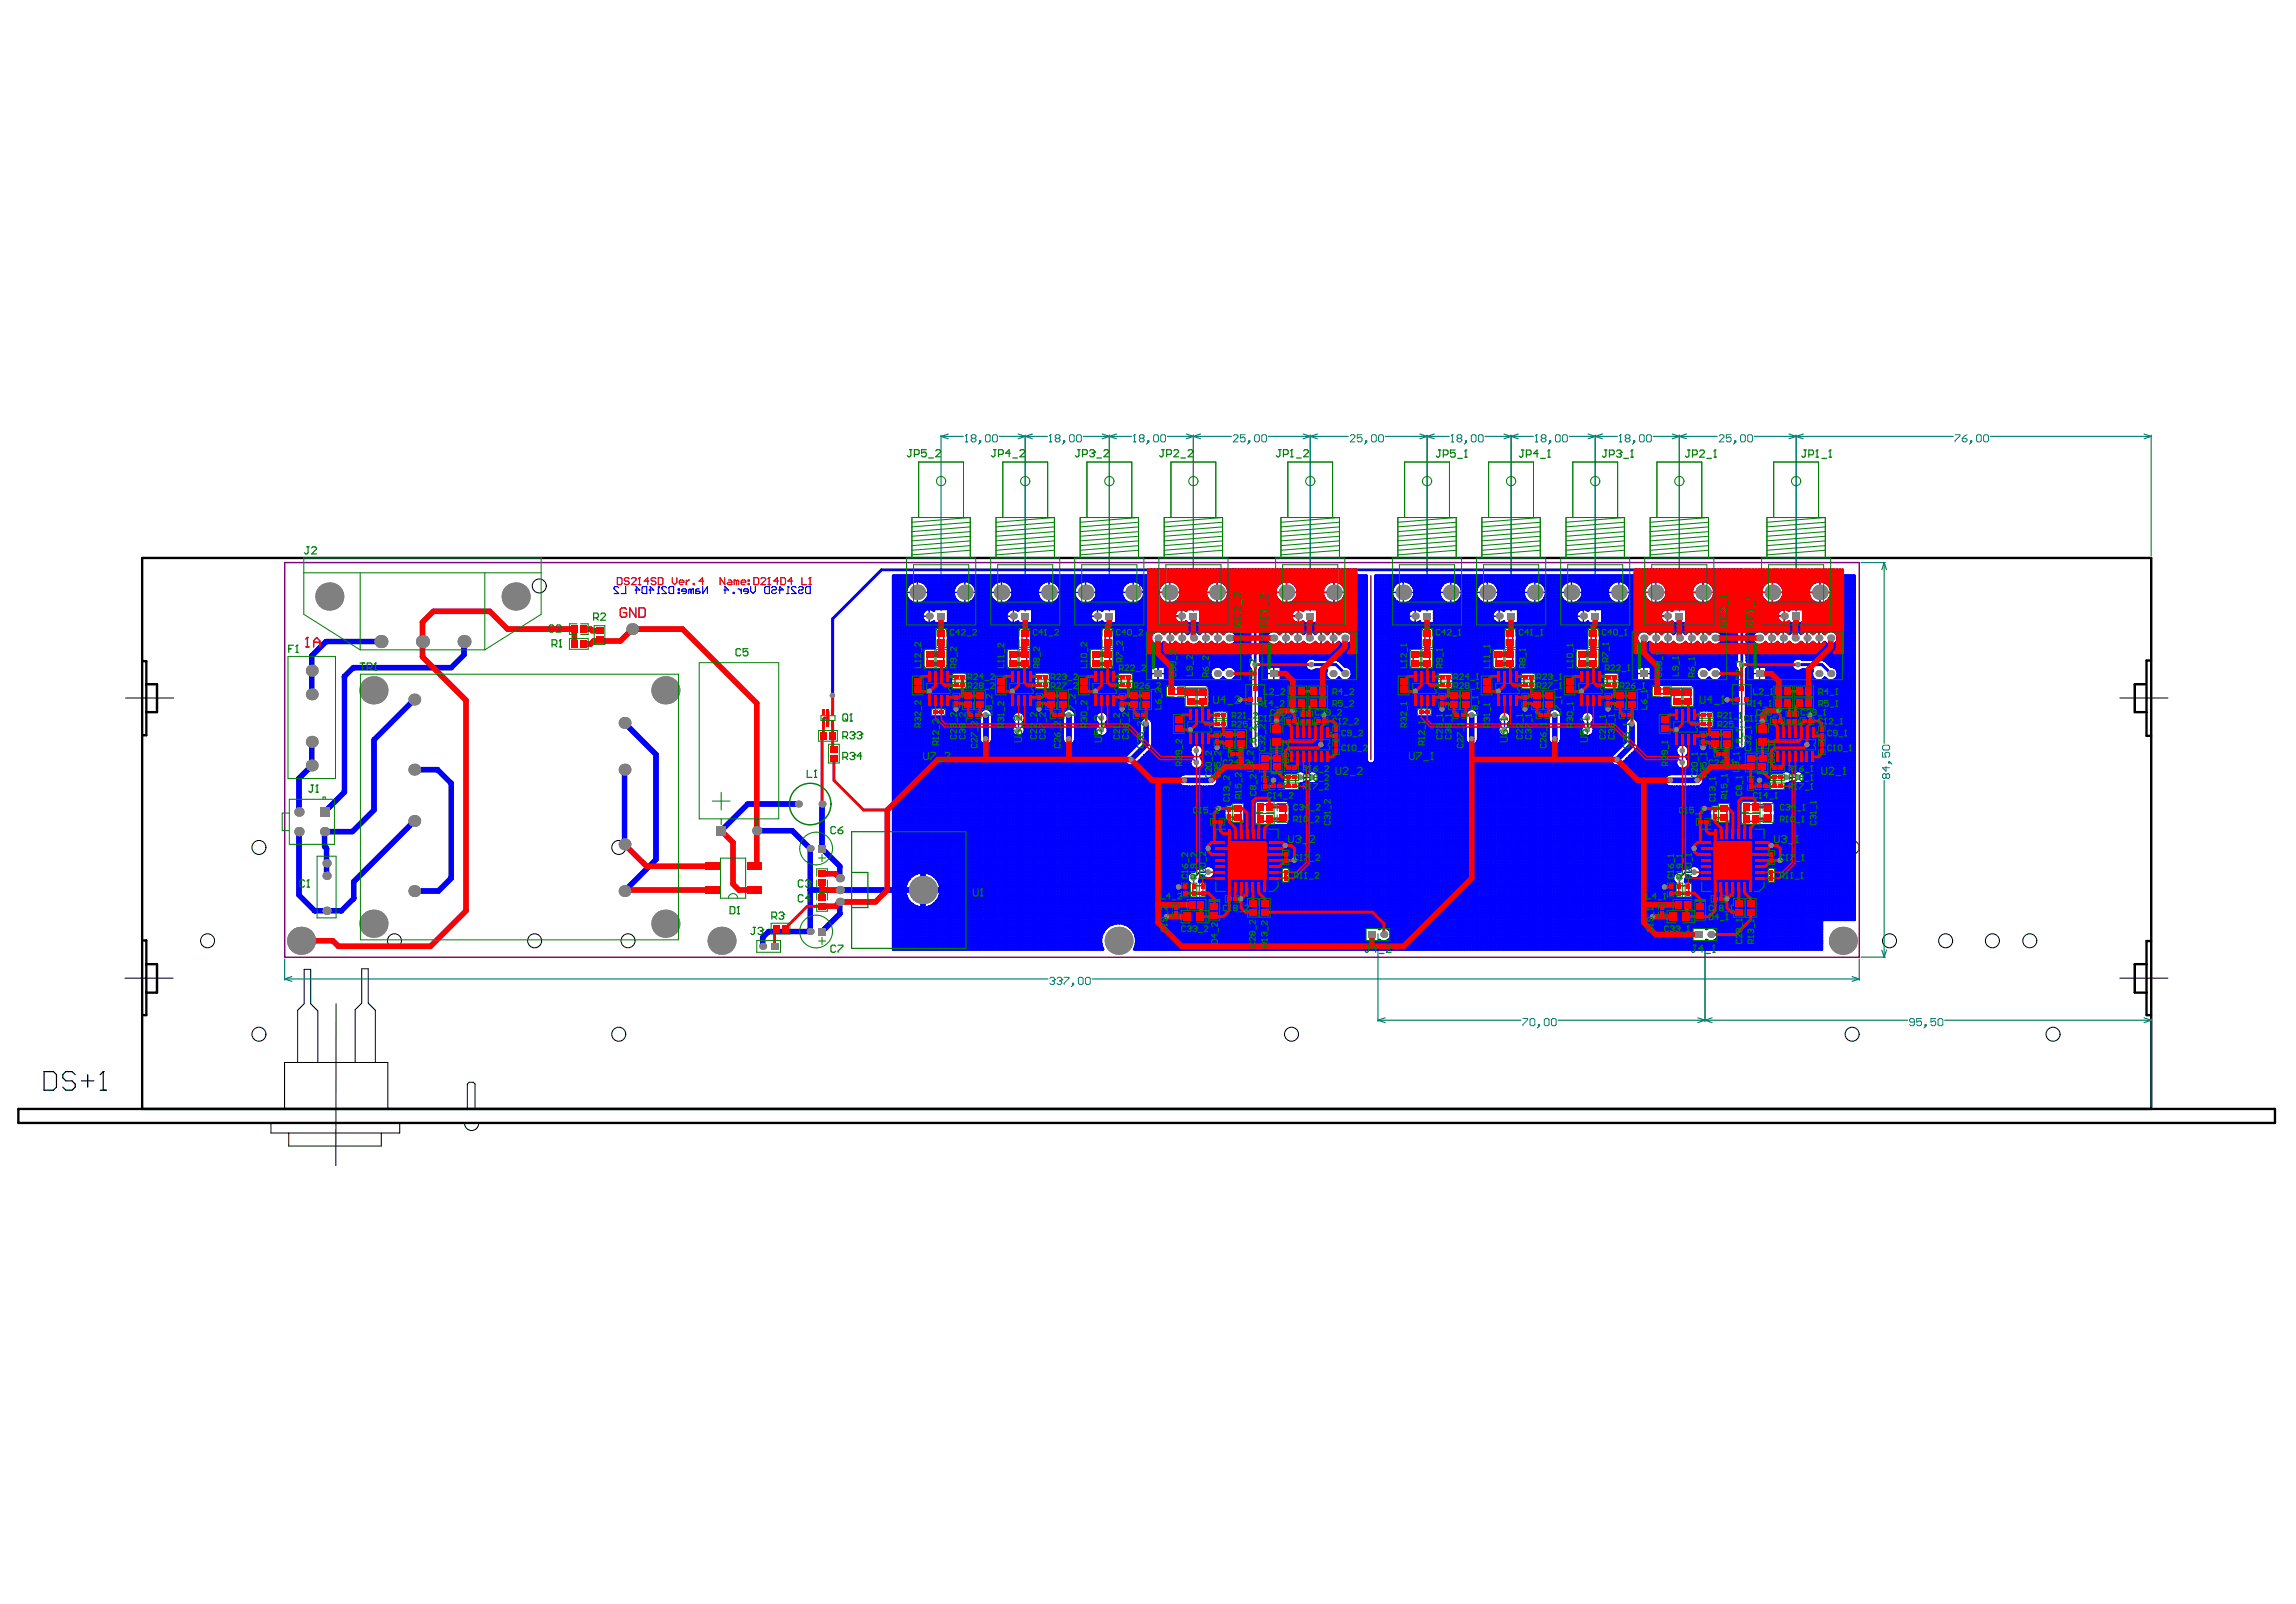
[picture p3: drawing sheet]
<svg xmlns="http://www.w3.org/2000/svg" width="288mm" height="201mm" viewBox="0 0 288 201" stroke-linecap="round" stroke-linejoin="round" font-family="sans-serif">
<g fill="none" stroke="#000" stroke-width=".13">
<path d="M15.7 87.5h6.1M265.8 87.5h6M15.7 122.6h6M35.7 139.1v-5.9h12.9v5.9M37.3 133.2v-6.5l.8-.9v-4.3h.9v4.3l.8 .9v6.5M42.1 125.8v20.3M44.5 133.1v-6.5l.9-.8v-4.4h.8v4.4l.9 .9v6.4M59.6 139v-3.1l-.3-.2h-.5l-.2 .2v3.2M265.8 122.6h6M34 140.8v1.2h16.1v-1.2M36.2 142v1.7h11.6v-1.7M58.3 140.9a.88 .88 0 0 0 .8 .8 .88 .88 0 0 0 .9-.8"/>
<circle cx="67.6" cy="73.5" r=".88"/>
<circle cx="143.8" cy="73.5" r=".88"/>
<circle cx="219.9" cy="73.5" r=".88"/>
<circle cx="26" cy="117.9" r=".88"/>
<circle cx="32.5" cy="106.2" r=".88"/>
<circle cx="37.7" cy="117.9" r=".88"/>
<circle cx="49.5" cy="117.9" r=".88"/>
<circle cx="67" cy="117.9" r=".88"/>
<circle cx="77.6" cy="106.2" r=".88"/>
<circle cx="78.7" cy="117.9" r=".88"/>
<circle cx="90.5" cy="117.9" r=".88"/>
<circle cx="140.2" cy="117.9" r=".88"/>
<circle cx="152" cy="117.9" r=".88"/>
<circle cx="161.9" cy="106.2" r=".88"/>
<circle cx="219.3" cy="117.9" r=".88"/>
<circle cx="231.1" cy="117.9" r=".88"/>
<circle cx="232.2" cy="106.2" r=".88"/>
<circle cx="236.9" cy="117.9" r=".88"/>
<circle cx="243.9" cy="117.9" r=".88"/>
<circle cx="249.8" cy="117.9" r=".88"/>
<circle cx="254.5" cy="117.9" r=".88"/>
<circle cx="32.5" cy="129.7" r=".88"/>
<circle cx="77.6" cy="129.7" r=".88"/>
<circle cx="161.9" cy="129.7" r=".88"/>
<circle cx="232.2" cy="129.7" r=".88"/>
<circle cx="257.4" cy="129.7" r=".88"/>
</g>
<path d="M17.8 82.9h.5v9.3h-.5M18.3 85.8h1.4v3.5h-1.4M269 85.8h-1.4v3.5h1.5M269.7 82.8h-.6v9.4h.6M17.8 117.9h.5v9.4h-.5M269.7 118h-.6v9.3h.6M2.3 139h282.9v1.8h-282.9zM17.8 139v-69.1h251.9v69.1M18.3 120.9h1.4v3.5h-1.4M269.1 120.9h-1.5v3.5h1.5" fill="none" stroke="#000" stroke-width=".3"/>
<path d="M5.5 134.3h1.2l.4 .4v1.6l-.4 .4h-1.2zM9.4 134.7l-.4-.4h-.7l-.4 .4v.4l.4 .4h.7l.4 .4v.4l-.4 .4h-.7l-.4-.4M10.2 135.5h1.6M11 134.7v1.6M12.6 136.7h.7M12.9 134.3h.1M12.9 134.3v2.4M12.9 134.3l-.3 .4" fill="none" stroke="#000" stroke-width=".15"/>
<g fill="none" stroke="#008080" stroke-width=".15">
<path d="M118 54.6v22M118 54.7l.9 .3M118 54.7h2.8M118.9 54.4l-.9 .3M125.3 54.7h6M127.6 54.4l1.8 .6M128.5 54.6v22M129.4 54.4l-1.8 .6M135.8 54.7h6.1M138.2 54.4l1.8 .6M139.1 54.6v22M140 54.4l-1.8 .6"/>
<path d="M146.4 54.7h8M148.7 54.4l1.8 .6M149.6 54.6v22M150.5 54.4l-1.8 .6M159 54.7h10M163.4 54.4l1.8 .6M164.3 54.6v22M165.2 54.4l-1.8 .6M173.7 54.7h8M178 54.4l1.8 .6M178.9 54.6v22M179.8 54.4l-1.8 .6"/>
<path d="M186.2 54.7h6.1M188.6 54.4l1.7 .6M189.5 54.6v22M190.3 54.4l-1.7 .6M196.7 54.7h6.1M199.1 54.4l1.8 .6M200 54.6v22M200.9 54.4l-1.8 .6M207.3 54.7h8M209.7 54.4l1.7 .6M210.6 54.6v22M211.4 54.4l-1.7 .6"/>
<path d="M220 54.7h24.9M224.3 54.4l1.8 .6M225.2 54.6v22M226.1 54.4l-1.8 .6M249.5 54.7h20.2M268.8 54.4l.9 .3M269.7 54.6v15.1M269.7 54.7l-.9 .3M233.3 70.5h3.1M236.2 70.5l.3 .9M236.2 70.5l-.3 .9M236.2 70.5v22.7"/>
<path d="M236.2 97.8v22.2M172.8 117.1v10.9M213.8 117.9v10.1M233.3 120h3.1M235.9 119.1l.3 .9M236.5 119.1l-.3 .9M35.7 122.7l.9 .3M35.7 120.2v2.7M35.7 122.7h95.7M36.6 122.4l-.9 .3M136.9 122.7h96.2M172.8 127.9l.9 .3"/>
<path d="M172.8 127.9h17.9M173.7 127.6l-.9 .3M195.3 127.9h43.9M212.9 127.6l1.8 .6M214.7 127.6l-1.8 .6M232.2 122.4l.9 .3M233.1 122.7l-.9 .3M233.1 120.2v2.7M243.8 127.9h25.9M268.8 127.6l.9 .3M269.7 127.8v10.9M269.7 127.9l-.9 .3"/>
</g>
<g fill="none" stroke="#008080" stroke-width=".13">
<path d="M121 55.4h.3M121.2 54.5h.1M121.2 54.5v.9M121.2 54.5l-.2 .1M121.9 54.9l-.1 .2v.1l.1 .2h.3l.2-.2v-.1l-.2-.2M121.9 54.9l-.1-.1v-.2l.1-.1h.3l.2 .1v.2l-.2 .1M121.9 54.9h.3M122.8 55.2h.2v.2h-.2zM123 55.4l-.3 .3M123.6 54.6l.1-.1h.3l.2 .1v.6l-.2 .2h-.3l-.1-.2zM124.4 54.6l.2-.1h.3l.1 .1v.6l-.1 .2h-.3l-.2-.2zM131.6 55.4h.3"/>
<path d="M131.7 54.5h.1M131.7 54.5v.9M131.7 54.5l-.1 .1M132.5 54.9l-.2 .2v.1l.2 .2h.3l.1-.2v-.1l-.1-.2M132.5 54.9l-.2-.1v-.2l.2-.1h.3l.1 .1v.2l-.1 .1M132.5 54.9h.3M133.3 55.2h.2v.2h-.2zM133.5 55.4l-.3 .3M134.1 54.6l.1-.1h.3l.2 .1v.6l-.2 .2h-.3l-.1-.2zM135 54.6l.1-.1h.3l.2 .1v.6l-.2 .2h-.3l-.1-.2zM142.1 55.4h.3M142.3 54.5h.1"/>
<path d="M142.3 54.5v.9M142.3 54.5l-.2 .1M143 54.9l-.1 .2v.1l.1 .2h.3l.1-.2v-.1l-.1-.2M143 54.9l-.1-.1v-.2l.1-.1h.3l.1 .1v.2l-.1 .1M143 54.9h.3M143.9 55.2h.1v.2h-.1zM144 55.4l-.3 .3M144.6 54.6l.2-.1h.3l.1 .1v.6l-.1 .2h-.3l-.2-.2zM145.5 54.6l.2-.1h.3l.1 .1v.6l-.1 .2h-.3l-.2-.2zM154.6 54.6l.2-.1h.3l.1 .1v.2l-.6 .6h.6M156.1 54.5h-.6v.4l.3-.1h.2l.1 .1v.3l-.1 .2h-.3l-.2-.2M156.6 55.2h.1v.2h-.1z"/>
<path d="M156.7 55.4l-.3 .3M157.3 54.6l.1-.1h.3l.2 .1v.6l-.2 .2h-.3l-.1-.2zM158.2 54.6l.1-.1h.3l.2 .1v.6l-.2 .2h-.3l-.1-.2zM169.3 54.6l.1-.1h.3l.2 .1v.2l-.6 .6h.6M170.8 54.5h-.6v.4l.4-.1 .2 .1v.3l-.2 .2h-.3l-.1-.2M171.2 55.2h.2v.2h-.2zM171.4 55.4l-.3 .3M172 54.6l.1-.1h.3l.2 .1v.6l-.2 .2h-.3l-.1-.2zM172.8 54.6l.2-.1h.3l.1 .1v.6l-.1 .2h-.3l-.2-.2zM181.9 55.4h.3M182.1 54.5h.1M182.1 54.5v.9"/>
<path d="M182.1 54.5l-.2 .1M182.8 54.9l-.1 .2v.1l.1 .2h.3l.2-.2v-.1l-.2-.2M182.8 54.9l-.1-.1v-.2l.1-.1h.3l.2 .1v.2l-.2 .1M182.8 54.9h.3M183.7 55.2h.2v.2h-.2zM183.9 55.4l-.3 .3M184.5 54.6l.1-.1h.3l.2 .1v.6l-.2 .2h-.3l-.1-.2zM185.4 54.6l.1-.1h.3l.2 .1v.6l-.2 .2h-.3l-.1-.2zM192.5 55.4h.3M192.6 54.5h.1M192.6 54.5v.9M192.6 54.5l-.1 .1"/>
<path d="M193.4 54.9l-.2 .2v.1l.2 .2h.3l.1-.2v-.1l-.1-.2M193.4 54.9l-.2-.1v-.2l.2-.1h.3l.1 .1v.2l-.1 .1M193.4 54.9h.3M194.3 55.2h.1v.2h-.1zM194.4 55.4l-.3 .3M195 54.6l.2-.1h.3l.1 .1v.6l-.1 .2h-.3l-.2-.2zM195.9 54.6l.2-.1h.3l.1 .1v.6l-.1 .2h-.3l-.2-.2zM203 55.4h.3M203.2 54.5h.1M203.2 54.5v.9M203.2 54.5l-.2 .1M203.9 54.9l-.1 .2v.1l.1 .2h.3l.2-.2v-.1l-.2-.2"/>
<path d="M203.9 54.9l-.1-.1v-.2l.1-.1h.3l.2 .1v.2l-.2 .1M203.9 54.9h.3M204.8 55.2h.2v.2h-.2zM205 55.4l-.3 .3M205.6 54.6l.1-.1h.3l.1 .1v.6l-.1 .2h-.3l-.1-.2zM206.4 54.6l.2-.1h.3l.1 .1v.6l-.1 .2h-.3l-.2-.2zM215.6 54.6l.1-.1h.3l.1 .1v.2l-.5 .6h.5M217 54.5h-.6v.4l.5-.1 .1 .1v.3l-.1 .2h-.3l-.2-.2M217.5 55.2h.1v.2h-.1zM217.6 55.4l-.3 .3M218.2 54.6l.2-.1h.3l.1 .1v.6l-.1 .2h-.3l-.2-.2zM219.1 54.6l.2-.1h.3l.1 .1v.6l-.1 .2h-.3l-.2-.2z"/>
<path d="M245.1 54.5h.6v.1l-.6 .6v.2M246 54.9h.5l.1 .2v.1l-.1 .2h-.3l-.2-.2zM246.6 54.5l-.6 .4M247.1 55.2h.1v.2h-.1zM247.2 55.4l-.3 .3M247.8 54.6l.2-.1h.3l.1 .1v.6l-.1 .2h-.3l-.2-.2zM248.7 54.6l.2-.1h.2l.2 .1v.6l-.2 .2h-.2l-.2-.2zM236 93.6l.2-.2h.6l.1 .2v.3l-.1 .1h-.6l-.2-.1zM236 94.3v.6h.5l-.2-.3v-.1l.2-.2h.3l.1 .2v.3l-.1 .1M236.5 97.1l-.2-.1h-.1l-.2 .1v.3l.2 .2h.1l.2-.2M236.5 97.1l.1-.1h.2l.1 .1v.3l-.1 .2h-.2l-.1-.2M236.5 96.1v.6l-.5-.5h.9"/>
<path d="M236.5 97.1v.3M236.8 95.5h.1v.2h-.1zM236.9 95.5l.3 .3M131.6 122.7l.2-.2h.3l.1 .2v.1M131.9 123h.2M132.1 123l.1 .1v.2l-.1 .1h-.3l-.2-.1M132.2 122.8h.1M132.2 122.8l-.1 .2M132.5 122.7l.2-.2h.3l.1 .2v.1M132.8 123h.2M133 123l.1 .1v.2l-.1 .1h-.3l-.2-.1M133.1 122.8h.1"/>
<path d="M133.1 122.8l-.1 .2M133.4 122.5h.6v.2l-.6 .6v.1M134.5 123.3h.1v.1h-.1zM134.6 123.4l-.3 .3M135.2 122.7l.2-.2h.3l.1 .2v.6l-.1 .1h-.3l-.2-.1zM136.1 122.7l.1-.2h.3l.2 .2v.6l-.2 .1h-.3l-.1-.1zM190.9 127.7h.6v.1l-.6 .6v.2M191.8 127.8l.2-.1h.3l.1 .1v.6l-.1 .2h-.3l-.2-.2zM192.9 128.4h.1v.2h-.1zM193 128.6l-.3 .3M193.6 127.8l.2-.1h.3l.1 .1v.6l-.1 .2h-.3l-.2-.2zM194.5 127.8l.2-.1h.3l.1 .1v.6l-.1 .2h-.3l-.2-.2z"/>
<path d="M240 128.1h-.4l-.2-.1v-.2l.2-.1h.3l.1 .1v.6l-.1 .2h-.3l-.2-.2M240.9 127.7h-.6v.4l.5-.1 .1 .1v.3l-.1 .2h-.3l-.2-.2M241.4 128.4h.1v.2h-.1zM241.5 128.6l-.3 .3M242.7 127.7h-.6v.4l.3-.1h.1l.2 .1v.3l-.2 .2h-.3l-.1-.2M243 127.8l.1-.1h.3l.2 .1v.6l-.2 .2h-.3l-.1-.2z"/>
</g>
<g fill="none" stroke="#800080" stroke-width=".18">
<path d="M35.7 70.5h197.4v49.5h-197.4zM117.7 79.2h.6v4.2h-2.1v-1.6h1.5zM128.1 79.2h.6v4.2h-2.1v-1.6h1.5zM138.6 79.2h.5v4.2h-2v-1.6h1.5zM171.9 72.2v23M178.7 79.2h.5v4.2h-2v-1.6h1.5zM189.1 79.2h.6v4.2h-2.1v-1.6h1.5zM199.5 79.2h.6v4.2h-2.1v-1.6h1.5zM117.1 89.2h1.1v.2h-1.1zM119.7 84.7h1.1v1.3h-1.1zM130.1 84.7h1.1v1.3h-1.1zM140.6 84.7h1v1.3h-1z"/>
<path d="M146.6 86.4h4.5v1.8h-2.2v-1.2h-2.3zM152.5 89.6h1v1.2h-1zM157.4 83.7v9.7M161.4 97.4h1v1.2h-1zM178.1 89.2h1v.2h-1zM180.7 84.7h1v1.3h-1zM191.1 84.7h1v1.3h-1zM201.5 84.7h1v1.3h-1zM207.5 86.4h4.5v1.8h-2.1v-1.2h-2.4zM213.4 89.6h1v1.2h-1zM218.4 83.7v9.7M222.3 97.4h1.1v1.2h-1.1z"/>
<path d="M149.6 111.1h1.2v1h-1.2zM154 101.4h.7v-.3h.9v1.6h-.9v-.3h-.7zM157.7 100.9h3.5v2.1h-3.5zM161.1 109.2h.1v1h-.1zM210.5 111.1h1.3v1h-1.3zM214.9 101.4h.8v-.3h.8v1.6h-.8v-.2h-.8zM218.7 100.9h3.3v2.1h-3.3zM222 109.2h.2v1h-.2z"/>
</g>
<g fill="none" stroke="#00f" stroke-width=".36">
<path d="M112 76.5h4M112 79.3h5.2M112 77.5h3.6M112 77.2h3.6M112 75.1h1.8M112 75.4h2.2M112 73.7h1.7M112 74h1.6M112 74.4h1.6M112 73h2.4M112 79.6h5.2M112 80h5.2"/>
<path d="M112 76.8h3.7M112 73.3h1.9M112 74.7h1.7M112 78.9h5.2M112 77.9h3.9M112 78.6h44.7M112 76.1h44.7M112 72.6h44.7M112 78.2h44.7M112 72.3h44.7M112 75.8h44.7M112.2 72.2v46.8"/>
<path d="M112.6 72.2v46.8M112.9 72.2v46.8M113.3 72.2v46.8M113.6 72.2v1.6M113.6 74.7v36M114 72.2v1M114 75.3v34.8M114.4 72.2v.8M114.4 75.5v34.3M114.7 72.2v.7M114.7 75.7v33.9M115.1 72.2v.6"/>
<path d="M115.1 75.7v33.8M115.4 72.2v.7M115.4 75.6v33.8M115.6 73h4.8M115.8 72.2v.8M115.8 75.5v1.2M115.8 77.8v3.7M115.9 75.4h4.2M115.9 76.5a.91 .91 0 0 1 1.2 0v-.2h1.8v1.8h-1.8v-.2a.91 .91 0 0 1-1.3-.1 .91 .91 0 0 1 .1-1.3zM116.1 73.3h3.8M116.1 72.2v1.1M116.1 75.2v1.2"/>
<path d="M116.1 78.1v3.1M116.2 75.1h3.6M116.3 73.7h3.4M116.4 74.7h3.2M116.4 74h3.2M116.4 74.4h3.1M116.5 72.2v4.1M116.5 78.1v3.1M116.8 72.2v4.2M116.8 78.1v3.1M117 76.5h.1M117.2 78.1v3.1h-1l-.2 .1-.2 .2-.1 .3v1.6l.1 .3 .2 .2 .2 .1h2.1l.3-.1 .2-.2 .1-.3"/>
<path d="M117.2 79.2v-.3a1.11 1.11 0 0 1 1.6 0l.1 .3M117.2 72.2v4.1M117.5 72.2v4.1M117.5 78.1v.5M117.9 72.2v4.1M117.9 78.1v.5M118.2 72.2v4.1M118.2 78.1v.5M118.6 72.2v4.1M118.6 78.1v.6M118.8 78.9h8.8M118.9 79.3h8.7"/>
<path d="M118.9 79.6h8.7M118.9 80h8.7M118.9 79.2v4.2M118.9 76.5h7.7M118.9 77.5h7.3M118.9 77.2h7.2M118.9 76.8h7.3M118.9 77.9h7.5M118.9 72.2v46.8M119.3 72.2v12.2M119.6 72.2v1.6M119.6 74.8v9.4"/>
<path d="M120 72.2v1M120 75.3v8.9M120.3 72.2v.8M120.3 75.5v8.7M120.7 72.2v.7M120.7 75.7v8.5M121 72.2v.6M121 75.7v8.6M121.4 72.2v.7M121.4 75.6v43.4M121.6 73h3.4M121.7 72.2v.9"/>
<path d="M121.7 75.5v43.5M121.8 75.4h2.9M122.1 73.3h2.4M122.1 72.2v1.2M122.1 75.2v43.8M122.2 75.1h2.2M122.3 73.7h2M122.3 74.7h1.9M122.4 74h1.8M122.4 74.4h1.7M122.4 72.2v46.8M122.8 72.2v46.8"/>
<path d="M123.1 72.2v16.8M123.5 72.2v16.6M123.8 72.2v16.7M124.2 72.2v1.6M124.2 74.7v14.4M124.6 72.2v1M124.6 75.3v43.7M124.9 72.2v.8M124.9 75.5v43.5M125.3 72.2v.7M125.3 75.7v43.3M125.6 72.2v.6"/>
<path d="M125.6 75.7v43.3M126 72.2v.7M126 75.6v43.4M126.2 73h4.7M126.3 72.2v.8M126.3 75.5v1.2M126.3 77.8v3.5M126.4 75.4h4.3M126.6 73.3h3.8M126.6 72.2v1.1M126.6 75.2v1.2M126.6 78.1v3.1"/>
<path d="M126.8 75.1h3.5M126.9 73.7h3.3M126.9 74.7h3.2M127 74h3.1M127 74.4h3.1M127 72.2v4.1M127 78.1v3.1M127.4 72.2v4.2M127.4 78.1v3.1M127.5 76.5h.1M127.7 72.2v4.1M127.7 78.1v.7"/>
<path d="M128.1 72.2v4.1M128.1 78.1v.5M128.4 72.2v4.1M128.4 78.1v.5M128.8 72.2v4.1M128.8 78.1v.5M129.1 72.2v4.1M129.1 78.1v.7M129.2 78.9h8.8M129.3 79.3h8.7M129.3 79.6h8.7M129.3 80h8.7"/>
<path d="M129.4 76.3h-1.8v.2a.91 .91 0 0 0-1.2 .1 .91 .91 0 0 0 0 1.3 .91 .91 0 0 0 1.2 0v.2h1.8M129.4 76.5h7.7M129.4 77.5h7.3M129.4 77.2h7.3M129.4 76.8h7.4M129.4 77.9h7.5M129.5 72.2v46.8M129.8 72.2v12.1M130.2 72.2v1.6M130.2 74.8v9.4M130.5 72.2v1M130.5 75.3v8.9"/>
<path d="M130.9 72.2v.8M130.9 75.5v8.7M131.2 72.2v.7M131.2 75.7v8.5M131.6 72.2v.6M131.6 75.7v8.6M131.9 72.2v.7M131.9 75.6v43.4M132.1 73h3.4M132.3 72.2v.9M132.3 75.5v43.5M132.4 75.4h2.9"/>
<path d="M132.6 73.3h2.4M132.6 72.2v1.2M132.6 75.2v43.8M132.7 75.1h2.2M132.8 73.7h2M132.9 74.7h1.8M132.9 74h1.8M132.9 74.4h1.8M133 72.2v46.8M133.3 72.2v17M133.7 72.2v16.7M134 72.2v16.6"/>
<path d="M134.4 72.2v16.7M134.7 72.2v1.6M134.7 74.7v14.5M135.1 72.2v1M135.1 75.3v43.7M135.4 72.2v.8M135.4 75.5v43.5M135.8 72.2v.7M135.8 75.7v43.3M136.1 72.2v.6M136.1 75.7v43.3M136.5 72.2v.7"/>
<path d="M136.5 75.6v43.4M136.7 73h4.8M136.8 72.2v.8M136.8 75.5v1.2M136.8 77.8v3.5M137 75.4h4.2M137 76.5a.91 .91 0 0 1 1.2 0v-.2h1.8v1.8h-1.8v-.2a.91 .91 0 0 1-1.3-.1 .91 .91 0 0 1 .1-1.3zM137.2 73.3h3.8M137.2 72.2v1.1M137.2 75.2v1.2M137.2 78.1v3.1M137.3 75.1h3.6"/>
<path d="M137.4 73.7h3.4M137.5 74.7h3.2M137.5 74h3.2M137.5 74.4h3.1M137.6 72.2v4.1M137.6 78.1v3.1M137.9 72.2v4.2M137.9 78.1v3.1M138.1 76.5h.1M138.3 72.2v4.1M138.3 78.1v.6M138.6 72.2v4.1"/>
<path d="M138.6 78.1v.5M139 72.2v4.1M139 78.1v.5M139.3 72.2v4.1M139.3 78.1v.5M139.7 72.2v4.1M139.7 78.1v.8M139.7 78.9h17M139.7 79.3h4.9M139.7 79.6h4.6M139.7 80h4.6M140 76.5h7.6"/>
<path d="M140 77.5h7.3M140 77.2h7.2M140 76.8h7.3M140 77.9h7.5M140 72.2v12.5M140.4 72.2v12M140.7 72.2v1.6M140.7 74.8v9.4M141.1 72.2v1M141.1 75.3v8.9M141.4 72.2v.8M141.4 75.5v8.7"/>
<path d="M141.8 72.2v.7M141.8 75.7v8.5M142.1 72.2v.6M142.1 75.7v8.8h2.2M142.5 72.2v.7M142.5 75.6v17.8M142.7 73h3.4M142.8 72.2v.9M142.8 75.5v17.6M142.9 75.4h2.9M143.1 73.3h2.5M143.2 72.2v1.2"/>
<path d="M143.2 75.2v14.9M143.2 75.1h2.3M143.4 73.7h2M143.4 74.7h1.9M143.5 74h1.7M143.5 74.4h1.7M143.5 72.2v17.8M143.9 72.2v17.8M144.2 72.2v17.9M144.6 72.2v7.1M144.9 72.2v6.9M145.3 72.2v1.6"/>
<path d="M145.3 74.7v4.4M145.6 72.2v1M145.6 75.3v3.9M145.8 79.3h.3M146 72.2v.8M146 75.5v3.9M146.3 72.2v.7M146.3 75.7v3.4M146.7 72.2v.6M146.7 75.7v3.4M147 72.2v.7M147 75.6v3.6"/>
<path d="M147.2 79.3h.4M147.3 73h4.7M147.4 72.2v.8M147.4 75.5v1.2M147.4 77.8v1.6M147.5 75.4h4.3M147.6 76.5a.91 .91 0 0 1 1.1 0v-.2h1.8v1.8h-1.8v-.2a.91 .91 0 0 1-1.3-.1 .91 .91 0 0 1 .2-1.3zM147.7 73.3h3.8M147.7 72.2v1.1M147.7 75.2v1.2M147.7 78.1v1.1M147.8 75.1h3.6"/>
<path d="M148 73.7h3.3M148 74.7h3.2M148.1 74h3.1M148.1 74.4h3.1M148.1 72.2v4.1M148.1 78.1v1M148.4 72.2v4.2M148.4 78.1v1M148.6 76.5h.1M148.7 79.3h.4M148.8 72.2v4.1M148.8 78.1v1.2"/>
<path d="M149.1 72.2v4.1M149.1 78.1v1.1M149.5 72.2v4.1M149.5 78.1v1M149.8 72.2v4.1M149.8 78.1v1M150.2 72.2v4.1M150.2 78.1v1.2M150.5 76.5h6.2M150.5 77.5h6.2M150.5 77.2h6.2M150.5 76.8h6.2"/>
<path d="M150.5 77.9h6.2M150.6 72.2v7.1h-.4M150.9 72.2v6.9M151.3 72.2v1.6M151.3 74.8v4.3M151.6 72.2v1M151.6 75.3v3.9M151.7 79.3h.3M152 72.2v.8M152 75.5v3.9M152.3 72.2v.7M152.3 75.7v3.4"/>
<path d="M152.7 72.2v.6M152.7 75.7v3.4M153 72.2v.7M153 75.6v3.6M153.2 79.3h.3M153.2 73h3.5M153.4 79.5a.91 .91 0 0 0-1.5 0 .91 .91 0 0 0-1.5 0 .91 .91 0 0 0-1.5 0 .91 .91 0 0 0-1.5 0 .91 .91 0 0 0-1.5 0 .91 .91 0 0 0-1.3-.2 .91 .91 0 0 0 0 1.4 .91 .91 0 0 0 1.3-.2 .91 .91 0 0 0 1.5 0 .91 .91 0 0 0 1.5 0 .91 .91 0 0 0 1.5 0 .91 .91 0 0 0 1.5 0 .91 .91 0 0 0 1.5 0M153.4 72.2v.9M153.4 75.5v4M153.4 79.5a.91 .91 0 0 1 1-.4 .91 .91 0 0 1 .6 .9M153.4 75.4h3.3M153.7 73.3h3"/>
<path d="M153.7 72.2v1.2M153.7 75.2v4M153.8 75.1h2.9M153.9 73.7h2.8M154 74.7h2.7M154 74h2.7M154 74.4h2.7M154.1 72.2v6.9M154.4 72.2v6.9M154.7 79.3h2M154.8 72.2v7.2M154.9 79.6h1.8"/>
<path d="M155 80a.91 .91 0 0 1-.6 .8 .91 .91 0 0 1-1-.3M155 80h1.7M155.1 72.2v28.3M155.5 72.2v28.3M155.8 72.2v28.4M156.2 72.2v46.8M156.5 72.2v46.8M157.4 71.4v11.9M158 76.5h4.3M158 79.3h1.1M158 77.5h3.9M158 77.2h3.9"/>
<path d="M158 75.1h2.1M158 75.4h2.5M158 73.7h2M158 74h1.9M158 74.4h1.9M158 73h2.7M158 79.6h.8M158 80h.8M158 76.8h4M158 73.3h2.2M158 74.7h1.9M158 78.9h13.3"/>
<path d="M158 77.9h4.1M158 78.6h13.3M158 76.1h13.3M158 72.6h13.3M158 78.2h13.3M158 72.3h13.3M158 75.8h13.3M158.3 72.2v28.1M158.6 72.2v28.1M159 72.2v7.2M159.3 72.2v7M159.7 72.2v6.9"/>
<path d="M160 72.2v1.4M160 75v4.2M160.3 79.3h.3M160.4 72.2v.9M160.4 75.4v4M160.8 72.2v.7M160.8 75.6v3.6M161.1 72.2v.6M161.1 75.7v3.4M161.5 72.2v.6M161.5 75.7v3.4M161.7 79.3h.4"/>
<path d="M161.8 72.2v.7M161.8 75.6v3.7M161.9 73h4.7M162.2 72.2v.9M162.2 77.9v1.3M162.2 76.5a.91 .91 0 0 1 1.2 0v-.2h1.8v1.8h-1.8v-.2a.91 .91 0 0 1-1.3-.1 .91 .91 0 0 1 .1-1.3zM162.4 73.3h3.8M162.5 75.1h3.6M162.5 72.2v1.3M162.5 75v1.4M162.5 78.1v1M162.6 73.7h3.3"/>
<path d="M162.7 74.7h3.2M162.7 74h3.1M162.7 74.4h3.1M162.9 72.2v4.1M162.9 78.1v1M163.2 72.2v4.2M163.2 78v1.3M163.2 79.3h.4M163.3 76.5h.1M163.6 72.2v4.1M163.6 78.1v1.2M163.9 72.2v4.1"/>
<path d="M163.9 78.1v1M164.3 72.2v4.1M164.3 78.1v1M164.6 72.2v4.1M164.6 78.1v1.1M164.7 79.3h.4M165 72.2v4.1M165 78.1v1.3M165.2 76.5h6.1M165.2 77.5h6.1M165.2 77.2h6.1M165.2 76.8h6.1"/>
<path d="M165.2 77.9h6.1M165.3 72.2v6.9M165.7 72.2v6.9M166 72.2v1.3M166 75v4.2M166.2 79.3h.4M166.4 75.4v4.1a.91 .91 0 0 0-1.5 0 .91 .91 0 0 0-1.5 0 .91 .91 0 0 0-1.5 0 .91 .91 0 0 0-1.5 0 .91 .91 0 0 0-1.3-.2 .91 .91 0 0 0 0 1.4 .91 .91 0 0 0 1.3-.2 .91 .91 0 0 0 1.5 0 .91 .91 0 0 0 1.5 0 .91 .91 0 0 0 1.5 0 .91 .91 0 0 0 1.5 0M166.4 72.2v.9M166.4 79.5a.91 .91 0 0 1 1.5 0 .91 .91 0 0 1 1-.4 .91 .91 0 0 1 .6 .9M166.4 75.4h-4.2v1.2M166.7 72.2v.7M166.7 75.6v3.6"/>
<path d="M167.1 72.2v.6M167.1 75.7v3.4M167.4 72.2v.6M167.4 75.7v3.4M167.7 79.3h.3M167.8 72.2v.7M167.8 75.6v3.7M167.8 73h3.5M168.1 75.4h3.2M168.1 72.2v.9M168.1 75.4v3.8M168.3 73.3h3"/>
<path d="M168.4 75.1h2.9M168.5 72.2v1.3M168.5 75v4.1M168.5 73.7h2.8M168.6 74.7h2.7M168.7 74h2.6M168.7 74.4h2.6M168.8 72.2v6.9M169.2 72.2v7.1h2.1M169.5 79.6h1.8M169.5 80a.91 .91 0 0 1-.6 .8 .91 .91 0 0 1-1-.3 .91 .91 0 0 1-1.5 0M169.5 72.2v46.8"/>
<path d="M169.5 80h1.8M169.9 72.2v46.8M170.2 72.2v46.8M170.6 72.2v46.8M170.9 72.2v46.8M171.3 72.2v44M172.4 76.5h4.5M172.4 79.3h5.7M172.4 77.5h4.2M172.4 77.2h4.1M172.4 75.1h2.4M172.4 75.4h2.7"/>
<path d="M172.4 73.7h2.2M172.4 74h2.1M172.4 74.4h2.1M172.4 73h2.9M172.4 79.6h5.7M172.4 80h5.7M172.4 76.8h4.2M172.4 73.3h2.5M172.4 74.7h2.2M172.4 78.9h5.7M172.4 77.9h4.4M172.4 78.6h45.3"/>
<path d="M172.4 76.1h45.3M172.4 72.6h45.3M172.4 78.2h45.3M172.4 72.3h45.3M172.4 75.8h45.3M172.7 72.2v44M173 72.2v44.2M173.4 72.2v44M173.8 72.2v44.1M174.1 72.2v44.3M174.5 72.2v46.8M174.8 72.2v1.2"/>
<path d="M174.8 75.1v43.9M175.2 72.2v.9M175.2 75.5v43.5M175.5 72.2v.7M175.5 75.6v43.4M175.9 72.2v.6M175.9 75.7v43.3M176.2 72.2v.6M176.2 75.7v43.3M176.5 73h4.8M176.6 72.2v.8M176.6 75.6v1.4"/>
<path d="M176.6 77.5v41.5M176.8 75.4h4.2M176.9 76.5a.91 .91 0 0 1 1.1 0v-.2h1.8v1.8h-1.8v-.2a.91 .91 0 0 1-1.3-.1 .91 .91 0 0 1 .2-1.3zM176.9 72.2v1M176.9 75.3v1.2M176.9 78v3.3M177 73.3h3.8M177.1 75.1h3.6M177.2 73.7h3.4M177.3 72.2v1.5M177.3 74.8v1.5M177.3 78.1v3.1"/>
<path d="M177.3 74.7h3.2M177.4 74h3.1M177.4 74.4h3.1M177.6 72.2v4.1M177.6 78.1v3.1M177.9 76.5h.1M178 72.2v4.3M178 78v3.2M178.3 72.2v4.1M178.3 78.1v.6M178.7 78.6l-.3 .1-.2 .2-.1 .3v2h-.9l-.3 .1-.2 .2-.1 .3v1.6l.1 .3 .2 .2 .3 .1h2l.3-.1 .2-.2 .1-.3M178.7 78.6l.8 .1 .2 .2 .1 .3"/>
<path d="M178.7 72.2v4.1M178.7 78.1v.5M179 72.2v4.1M179 78.1v.5M179.4 72.2v4.1M179.4 78.1v.5M179.7 72.2v4.1M179.7 78.1v.8M179.8 78.9h8.8M179.8 79.3h8.7M179.8 79.2v4.2M179.8 79.6h8.7"/>
<path d="M179.8 80h8.7M179.8 77.5h7.3M179.8 77.2h7.3M179.8 76.8h7.4M179.8 77.9h7.5M180.1 72.2v46.8M180.4 72.2v12M180.8 72.2v1.2M180.8 75.2v9M181.1 72.2v.8M181.1 75.5v8.7M181.5 72.2v.7"/>
<path d="M181.5 75.6v8.6M181.8 72.2v.6M181.8 75.7v8.5h9.2M182.2 72.2v.7M182.2 75.7v8.8M182.5 73h3.4M182.5 72.2v.8M182.5 75.5v43.5M182.7 75.4h2.9M182.9 72.2v1M182.9 75.3v43.7M183 73.3h2.4"/>
<path d="M183.1 75.1h2.2M183.2 73.7h2M183.2 72.2v1.6M183.2 74.8v44.2M183.2 74.7h1.9M183.3 74h1.8M183.3 74.4h1.7M183.6 72.2v46.8M183.9 72.2v16.9M184.3 72.2v16.7M184.6 72.2v16.6M185 72.2v16.8"/>
<path d="M185.3 72.2v1.2M185.3 75.1v43.9M185.7 72.2v.9M185.7 75.5v43.5M186 72.2v.7M186 75.6v43.4M186.4 72.2v.6M186.4 75.7v43.3M186.8 72.2v.6M186.8 75.7v43.3M187.1 72.2v.8h4.7M187.1 75.6v1.4"/>
<path d="M187.1 77.5v4M187.3 75.4h4.3M187.4 76.5a.91 .91 0 0 1 1.1 0v-.2h1.9v1.8h-1.9v-.2a.91 .91 0 0 1-1.2-.1 .91 .91 0 0 1 .1-1.3zM187.5 75.3v1.2h-7.7M187.5 72.2v1M187.5 78v3.2M187.6 73.3h3.8M187.7 75.1h3.6M187.8 73.7h3.3M187.8 72.2v1.5M187.8 74.8v1.5M187.8 78.1v3.1"/>
<path d="M187.8 74.7h3.3M187.9 74h3.1M187.9 74.4h3.1M188.2 72.2v4.1M188.2 78.1v3.1M188.5 76.5h.1M188.5 72.2v4.3M188.5 78v1.1M188.9 72.2v4.1M188.9 78.1v.5M189.2 72.2v4.1M189.2 78.1v.5"/>
<path d="M189.6 72.2v4.1M189.6 78.1v.5M189.9 72.2v4.1M189.9 78.1v.6M190.2 78.9h8.8M190.2 79.2l-.1-.3a1.11 1.11 0 0 0-1.5 0l-.1 .3v2h-.9l-.3 .1-.2 .2-.1 .3v1.6l.1 .3 .2 .2 .3 .1h2.1l.2-.1 .2-.2 .1-.3M190.2 79.3h8.7M190.2 79.6h8.7M190.2 80h8.7M190.2 79.2v4.2M190.3 72.2v4.1M190.3 78.1v40.9"/>
<path d="M190.4 76.5h7.6M190.4 77.5h7.3M190.4 77.2h7.2M190.4 76.8h7.3M190.4 77.9h7.5M190.6 72.2v12.2M191 72.2v12M191.3 72.2v1.2M191.3 75.2v9M191.7 72.2v.8M191.7 75.5v8.7M192 72.2v.7"/>
<path d="M192 75.6v8.6M192.4 72.2v.6M192.4 75.7v8.6M192.7 72.2v.7M192.7 75.7v43.3M193 73h3.4M193.1 72.2v.8M193.1 75.5v43.5M193.3 75.4h2.9M193.4 72.2v1M193.4 75.3v43.7M193.5 73.3h2.5"/>
<path d="M193.6 75.1h2.2M193.7 73.7h2M193.8 72.2v1.6M193.8 74.8v44.2M193.8 74.7h1.9M193.8 74h1.8M193.9 74.4h1.7M194.1 72.2v17.3M194.5 72.2v16.8M194.8 72.2v16.6M195.2 72.2v16.7M195.5 72.2v16.9"/>
<path d="M195.9 72.2v1.2M195.9 75.1v43.9M196.3 72.2v.9M196.3 75.5v43.5M196.6 72.2v.7M196.6 75.6v43.4M197 72.2v.6M197 75.7v43.3M197.3 72.2v.6M197.3 75.7v43.3M197.6 73h4.8M197.7 72.2v.8"/>
<path d="M197.7 75.6v1.4M197.7 77.5v3.8M197.9 75.4h4.2M197.9 76.5a.91 .91 0 0 1 1.2 0v-.2h1.8v1.8h-1.8v-.2a.91 .91 0 0 1-1.3-.1 .91 .91 0 0 1 .1-1.3zM198 72.2v1M198 75.3v1.2M198 78v3.2M198.1 73.3h3.8M198.2 75.1h3.6M198.3 73.7h3.4M198.4 72.2v1.5M198.4 74.8v1.5"/>
<path d="M198.4 78.1v3.1M198.4 74.7h3.2M198.4 74h3.2M198.5 74.4h3.1M198.7 72.2v4.1M198.7 78.1v3.1M199 76.5h.1M199.1 72.2v4.3M199.1 78v.8M199.4 72.2v4.1M199.4 78.1v.5M199.8 72.2v4.1"/>
<path d="M199.8 78.1v.5M200.1 72.2v4.1M200.1 78.1v.5M200.5 72.2v4.1M200.5 78.1v.7M200.6 78.9h17.1M200.6 79.3h4.9M200.6 79.6h4.7M200.6 80h4.6M200.8 72.2v4.1M200.8 78.1v40.9M200.9 76.5h7.7"/>
<path d="M200.9 77.5h7.3M200.9 77.2h7.3M200.9 76.8h7.3M200.9 77.9h7.5M201.2 72.2v12.1M201.5 72.2v12M201.9 72.2v1.2M201.9 75.2v9M202.2 72.2v.8M202.2 75.5v8.7M202.6 72.2v.7M202.6 75.6v8.6"/>
<path d="M202.9 72.2v.6M202.9 75.7v8.6M203.3 72.2v.7M203.3 75.7v17.8M203.6 73h3.4M203.6 72.2v.8M203.6 75.5v17.7M203.8 75.4h2.9M204 72.2v1M204 75.3v14.9M204.1 73.3h2.4M204.2 75.1h2.2"/>
<path d="M204.3 73.7h2M204.3 72.2v1.6M204.3 74.8v15.2M204.3 74.7h1.9M204.4 74h1.8M204.4 74.4h1.7M204.7 72.2v17.7M205 72.2v17.8M205.4 79.5a.91 .91 0 0 1 1.4 0 .91 .91 0 0 1 1.5 0 .91 .91 0 0 1 1.5 0 .91 .91 0 0 1 1.5 0 .91 .91 0 0 1 1.5 0 .91 .91 0 0 1 1.5 0 .91 .91 0 0 1 1.3-.2 .91 .91 0 0 1 0 1.4 .91 .91 0 0 1-1.3-.2 .91 .91 0 0 1-1.5 0 .91 .91 0 0 1-1.5 0 .91 .91 0 0 1-1.5 0 .91 .91 0 0 1-1.5 0 .91 .91 0 0 1-1.5 0 .91 .91 0 0 1-1.2 .2 .91 .91 0 0 1-.2-1.2zM205.4 72.2v7.2M205.7 72.2v7M206.1 72.2v6.9"/>
<path d="M206.4 72.2v1.2M206.4 75.1v4M206.7 79.3h.3M206.8 72.2v.9M206.8 75.5v3.9M207.1 72.2v.7M207.1 75.6v3.6M207.5 72.2v.6M207.5 75.7v3.4M207.8 72.2v.6M207.8 75.7v3.4M208.2 79.3h.3"/>
<path d="M208.2 73h4.7M208.2 72.2v.8M208.2 75.6v1.4M208.2 77.5v1.8M208.4 75.4h4.3M208.5 76.5a.91 .91 0 0 1 1.1 0v-.2h1.9v1.8h-1.9v-.2a.91 .91 0 0 1-1.2-.1 .91 .91 0 0 1 .1-1.3zM208.5 72.2v1M208.5 75.3v1.2M208.5 78v1.3M208.6 73.3h3.9M208.8 75.1h3.5M208.9 73.7h3.3"/>
<path d="M208.9 72.2v1.5M208.9 74.8v1.5M208.9 78.1v1M208.9 74.7h3.3M209 74h3.1M209 74.4h3.1M209.3 72.2v4.1M209.3 78.1v1M209.6 76.5h.1M209.6 72.2v4.3M209.6 78v1.2M209.7 79.3h.3"/>
<path d="M210 72.2v4.1M210 78.1v1.2M210.3 72.2v4.1M210.3 78.1v1M210.7 72.2v4.1M210.7 78.1v1M211 72.2v4.1M211 78.1v1.1M211.1 79.3h.4M211.4 72.2v4.1M211.4 78.1v1.3M211.5 76.5h6.2"/>
<path d="M211.5 77.5h6.2M211.5 77.2h6.2M211.5 76.8h6.2M211.5 77.9h6.2M211.7 72.2v7M212.1 72.2v6.9M212.4 72.2v1.2M212.4 75.2v4M212.6 79.3h.4M212.8 72.2v.8M212.8 75.5v3.9M213.1 72.2v.7"/>
<path d="M213.1 75.6v3.6M213.5 72.2v.6M213.5 75.7v3.4M213.8 72.2v.7M213.8 75.7v3.4M214.1 79.3h.4M214.1 73h3.6M214.2 72.2v.8M214.2 75.5v3.8M214.4 75.4h3.3M214.5 72.2v1M214.5 75.3v3.9"/>
<path d="M214.6 73.3h3.1M214.7 75.1h3M214.8 73.7h2.9M214.9 72.2v1.6M214.9 74.8v4.3M214.9 74.7h2.8M214.9 74h2.8M215 74.4h2.7M215.2 72.2v6.9M215.6 72.2v7.1M215.6 79.3h2.1M215.9 79.6h1.8"/>
<path d="M215.9 72.2v7.6M215.9 80h1.8M216.3 72.2v28.3M216.6 72.2v28.3M217 72.2v28.6M217.3 72.2v46.8M217.7 72.2v10.7M219 76.5h4.2M219 79.3h1M219 77.5h3.8M219 77.2h3.8M219 75.1h2"/>
<path d="M219 75.4h2.4M219 73.7h1.9M219 74h1.8M219 74.4h1.8M219 73h2.6M219 79.6h.8M219 80h.7M219 76.8h3.9M219 73.3h2.1M219 74.7h1.9M219 78.9h13.5M219 77.9h4.1"/>
<path d="M219 78.6h13.5M219 76.1h13.5M219 72.6h13.5M219 78.2h13.5M219 72.3h13.5M219 75.8h13.5M219.1 72.2v10.7M219.4 72.2v28.1M219.8 72.2v7.4M219.9 79.5a.91 .91 0 0 1 1.5 0 .91 .91 0 0 1 1.4 0 .91 .91 0 0 1 1.5 0 .91 .91 0 0 1 1.5 0 .91 .91 0 0 1 1.5 0 .91 .91 0 0 1 1.5 0 .91 .91 0 0 1 1.3-.2 .91 .91 0 0 1 0 1.4 .91 .91 0 0 1-1.3-.2 .91 .91 0 0 1-1.5 0 .91 .91 0 0 1-1.5 0 .91 .91 0 0 1-1.5 0 .91 .91 0 0 1-1.5 0 .91 .91 0 0 1-1.4 0 .91 .91 0 0 1-1.3 .2 .91 .91 0 0 1-.2-1.2zM220.1 72.2v7M220.5 72.2v6.9"/>
<path d="M220.8 72.2v1.6M220.8 74.7v4.4M221.2 79.3h.3M221.2 72.2v1M221.2 75.3v4M221.5 72.2v.8M221.5 75.5v3.8M221.9 72.2v.7M221.9 75.7v3.4M222.3 72.2v.6M222.3 75.7v3.4M222.6 72.2v.7"/>
<path d="M222.6 75.6v3.6M222.7 79.3h.3M222.8 73h4.8M223 72.2v.8M223 75.5v1.2M223 77.8v1.5M223.1 75.4h4.2M223.1 76.5a.91 .91 0 0 1 1.2 0v-.2h1.8v1.8h-1.8v-.2a.91 .91 0 0 1-1.3-.1 .91 .91 0 0 1 .1-1.3zM223.3 73.3h3.8M223.3 72.2v1.1M223.3 75.2v1.2M223.3 78.1v1"/>
<path d="M223.4 75.1h3.6M223.5 73.7h3.4M223.6 74.7h3.2M223.6 74h3.2M223.6 74.4h3.1M223.7 72.2v4.1M223.7 78.1v1M224 72.2v4.2M224 78.1v1.1M224.2 79.3h.3M224.2 76.5h.1M224.4 72.2v4.1"/>
<path d="M224.4 78.1v1.3M224.7 72.2v4.1M224.7 78.1v1.1M225.1 72.2v4.1M225.1 78.1v1M225.4 72.2v4.1M225.4 78.1v1M225.7 79.3h.3M225.8 72.2v4.1M225.8 78.1v1.3M226.1 76.5h6.4M226.1 77.5h6.4"/>
<path d="M226.1 77.2h6.4M226.1 76.8h6.4M226.1 77.9h6.4M226.1 72.2v7M226.5 72.2v6.9M226.8 72.2v1.6M226.8 74.8v4.3M227.1 79.3h.4M227.2 72.2v1M227.2 75.3v4M227.5 72.2v.8M227.5 75.5v3.7"/>
<path d="M227.9 72.2v.7M227.9 75.7v3.4M228.2 72.2v.6M228.2 75.7v3.4M228.6 72.2v.7M228.6 75.6v3.6M228.6 79.3h.4M228.8 73h3.7M228.9 72.2v.9M228.9 75.5v3.8M229 75.4h3.5M229.2 73.3h3.3"/>
<path d="M229.3 72.2v1.2M229.3 75.2v3.9M229.4 75.1h3.1M229.5 73.7h3M229.5 74.7h3M229.6 74h2.9M229.6 74.4h2.9M229.6 72.2v6.9M230 72.2v7M230.1 79.3h2.4M230.3 72.2v7.4M230.4 79.6h2.1"/>
<path d="M230.4 80h2.1M230.7 72.2v43.1M231 72.2v43.1M231.4 72.2v43.1M231.7 72.2v43.1M232.1 72.2v43.1M232.5 72.2v43.1M112 80.7h5.2M112 96.8h49.2M112 89.8h4.8v19.8M112 83.2h3.7M112 83.5h3.7"/>
<path d="M112 82.1h3.7M112 82.4h3.7M112 84.5h7.2M112 84.9h7.2M112 83.8h3.9M112 81.7h3.7M112 82.8h3.7M112 84.2h7.6M112 85.2h7.2M112 80.3h5.2M112 98.2h35.8M112 91.6h10.8"/>
<path d="M112 91.9h10.8M112 90.5h10.8M112 90.9h10.8M112 89.1h4.6M112 89.5h4.6M112 85.6h7.2M112 86h7.2M112 81h5.2M112 81.4h3.8M112 95.1h29M112 95.4h29M112 95.8h29.2"/>
<path d="M112 94.4h29.5M112 94h29.9M112 93.3h11.2M112 92.6h10.8M112 93h10.9M112 98.6h36.3M112 97.5h35.8M112 97.9h35.7M112 88.1h36.3M112 88.4h36.4M112 86.7h34M112 87h34"/>
<path d="M112 87.4h34.1M112 92.3h10.8M112 91.2h10.8M112 86.3h7.3M112 90.2h10.8M112 93.7h30.2M112 94.7h29.2M112 97.2h36M112 88.8h4.8M112 87.7h36.3M112 99h48.9M112 96.1h37.4"/>
<path d="M112 99.3h120.5M112 96.5h120.5M112 99.7h120.5M115.8 83.7v25.6M116.1 83.9v25.5M116.5 84v25.5M116.7 88.9l.1-.2h.3h1.1a.63 .63 0 0 1 .5 .6 .63 .63 0 0 1-.5 .6h-1.1a.63 .63 0 0 1-.4-1zM116.8 84v4.7M117.2 84v4.7M117.2 89.9v20M117.5 84v4.7M117.5 89.9v20.4"/>
<path d="M117.9 84v4.7M117.9 89.9v21.1M118.2 84v4.7M118.2 89.9v29.1M118.5 89.8h4.3M118.5 88.8h30.2M118.6 83.9v4.9M118.6 89.7v29.3M118.7 83.8h7.6v35.2M118.7 89.1h4.3M118.7 89.5h4.1M118.9 83.5h7.2"/>
<path d="M118.9 80.7h8.7M118.9 83.2h7.2M118.9 82.1h7.2M118.9 82.4h7.2M118.9 81.7h7.2M118.9 82.8h7.2M118.9 80.3h8.7M118.9 81h8.7M118.9 81.4h7.3M119.3 84.5l.2-.2 .2-.1h1.1l.3 .1 .1 .2 .1 1.5-.1 .3-.1 .2-1.4 .1-.2-.1-.2-.2-.1-1.6zM119.3 86.3v32.7M119.6 86.6v32.4"/>
<path d="M120 86.6v32.4M120.3 86.6v32.4M120.7 86.6v32.4M120.9 84.2h9.1M121 86.5v32.5M121.2 86.3h8.5M121.3 84.5h8.3M121.3 84.9h8.3M121.3 85.2h8.3M121.3 85.6h8.3M121.3 86h8.3M122.8 92.6a.82 .82 0 0 0 .8 .8 .82 .82 0 0 0 .8-.8"/>
<path d="M123 89.1a.82 .82 0 0 1 .9-.2 .82 .82 0 0 1 .5 .7 .82 .82 0 0 0-.8-.8 .82 .82 0 0 0-.8 .8zM123.1 93.3v25.7M123.5 93.4v25.6M123.8 93.4v25.6M124 93.3h9.6M124.2 93.2v25.8M124.2 89.1h9.2M124.3 93h9M124.4 89.5h2.7M124.4 89.6v3M124.4 91.9h2.6v27.1M124.4 91.6h2.5"/>
<path d="M124.4 90.5h2.7M124.4 90.9h2.7M124.4 89.8h2.5M124.4 92.6h8.8M124.4 92.3h3M124.4 91.2h2.5M124.4 90.2h2.5M126.6 81.2h1v-2l.1-.3a1.11 1.11 0 0 1 1.5 0l.1 .3v4.2l-.1 .3-.2 .2-.3 .1h-2.1M126.6 81.2l-.2 .1-.2 .2-.1 .3v1.6l.1 .3 .2 .2 .2 .1M126.6 84v35M127 84v5.6M127 90.5v.6"/>
<path d="M127.1 90.6v.3M127.2 90.6a.82 .82 0 0 1-.1-1.2 .82 .82 0 0 1 1.2 0 .82 .82 0 0 1 0 1.2v.3a.82 .82 0 0 1 0 1.2 .82 .82 0 0 1-1.2 0 .82 .82 0 0 1 .1-1.2M127.4 84v5.3M127.4 92.2v26.8M127.7 84v5.2M127.7 92.3v26.7M128 92.3h5.2M128.1 84v5.3M128.1 92.2v26.8M128.3 90.9h4.9M128.3 89.5h4.9M128.3 90.5h4.9"/>
<path d="M128.4 84v5.6M128.4 90.4v.7M128.4 91.9v27.1M128.4 91.9h4.8M128.5 91.2h4.7M128.5 89.8h4.7M128.5 90.2h4.7M128.5 91.6h4.7M128.8 84v35M129.1 83.8h7.6M129.1 83.8v35.2M129.3 83.5h7.2"/>
<path d="M129.3 80.7h8.7M129.3 83.2h7.2M129.3 82.1h7.2M129.3 82.4h7.2M129.3 81.7h7.2M129.3 82.8h7.2M129.3 80.3h8.7M129.3 81h8.7M129.3 81.4h7.4M129.7 84.5l.2-.2 .2-.1h1.1l.3 .1 .2 .2 .1 1.5-.1 .3-.2 .2-1.4 .1-.2-.1-.2-.2-.1-1.6zM129.8 86.5v32.5M130.2 86.6v32.4"/>
<path d="M130.5 86.6v32.4M130.9 86.6v32.4M131.2 86.6v32.4M131.3 84.2h9.1M131.6 86.4v32.6M131.7 86.3h8.4M131.7 84.5h8.3M131.8 84.9h8.2M131.8 85.2h8.2M131.8 85.6h8.2M131.8 86h8.2M133.2 92.6a.82 .82 0 0 0 .8 .8 .82 .82 0 0 0 .8-.8"/>
<path d="M133.2 89.6a.82 .82 0 0 1 .8-.8 .82 .82 0 0 1 .8 .8M133.2 89.6v3M133.3 93.1v25.9M133.7 93.4v25.6M134 93.4v25.6M134.4 93.3v25.7M134.4 93.3h8.2M134.7 89.1h17.5M134.7 93v26M134.8 93h8.1M134.8 89.5h2.7M134.8 89.6a.82 .82 0 0 0-.8-.8 .82 .82 0 0 0-.8 .8"/>
<path d="M134.8 89.6v3M134.8 91.6h2.5M134.8 91.9h2.6M134.8 90.5h2.7M134.8 90.9h2.8M134.8 89.8h2.5M134.8 92.6h8.1M134.8 92.3h3M134.8 91.2h2.5M134.8 90.2h2.5M136.5 81.8l.1-.3 .2-.2 1.2-.1v-2l.1-.3a1.11 1.11 0 0 1 1.5 0l.1 .3v4.2l-.1 .3-.2 .2-.3 .1h-2l-.3-.1-.2-.2-.1-.3M136.8 83.9v35.1"/>
<path d="M137.2 84v35M137.5 89.5a.82 .82 0 0 1 1.2-.1 .82 .82 0 0 1 0 1.2v.3a.82 .82 0 0 1 0 1.2 .82 .82 0 0 1-1.2 0 .82 .82 0 0 1 .1-1.2v-.3a.82 .82 0 0 1-.1-1.1zM137.6 84v5.4M137.6 92.1v26.9M137.9 84v5.2M137.9 92.3v26.7M138.3 84v5.2M138.3 92.3v24.7M138.4 92.3h4.5M138.6 84v5.4M138.6 92.2v24.3M138.7 90.9h4.2"/>
<path d="M138.7 89.5h13.2M138.8 90.5h4.1M138.8 91.9h4.1M138.9 91.2h4M138.9 89.8h13M138.9 90.2h4.2M138.9 91.6h4M139 84v32.1M139.3 83.9v32M139.5 83.8h4.8M139.7 83.6v32.2M139.7 83.5h16.9"/>
<path d="M139.7 80.7h4.9M139.7 83.2h16.9M139.7 82.1h17M139.7 82.4h17M139.7 81.7h17M139.7 82.8h17M139.7 80.3h4.6M139.7 81h17M139.7 81.4h17M140 86.1v29.6M140.4 86.5v29.2M140.7 86.6v29.2"/>
<path d="M141.1 86.6v8.3M141.1 95.5v20.4M141.3 94.6a.82 .82 0 0 0 0 1.2 .82 .82 0 0 0 1.1 0M141.4 86.6v7.9M141.4 95.9v20.2M141.7 84.2h2.6M141.8 86.5v7.6M141.8 96v20.3M142.1 86.3h3.9M142.1 86.2v7.6M142.1 96v20.7M142.2 84.7l-.1-.2-.2-.2-.3-.1-1.3 .1-.2 .2-.1 .2v1.3l.1 .3 .2 .2 1.3 .1 .3-.1 .2-.2 .1-.3"/>
<path d="M142.2 84.7v1.3M142.2 84.9h2.1M142.2 85.2h2.1M142.2 85.6h14.6M142.2 86h4M142.4 95.8h6.8M142.5 95.7v22M142.8 95.4h6.4M142.8 95.4v23.6M142.9 90.8v2.2l-1.6 1.6a.82 .82 0 0 0 0 1.2 .82 .82 0 0 0 1.1 0M142.9 90.8a.82 .82 0 0 1 .8-.9 .82 .82 0 0 1 .8 .9M143.1 95.1h6.3"/>
<path d="M143.2 95v24M143.5 94.7h6M143.5 94.7v24.3M143.8 94.4h5.5M143.9 94.3v24.7M144.2 94h5M144.2 94v25M144.3 90.2h7.6M144.3 83.5h1.8v1.9h-1.8zM144.4 93.7h4.9M144.5 90.5h7.4M144.5 90.8v2.6l-.1 .4-2 2"/>
<path d="M144.5 90.8a.82 .82 0 0 0-.8-.9 .82 .82 0 0 0-.8 .9M144.5 91.6h12.3M144.5 91.9h12.3M144.5 90.9h7.4M144.5 93.3h5.3M144.5 92.6h12.3M144.5 93h12.3M144.5 92.3h12.3M144.5 91.2h7.6M144.6 80.7v2.8M144.6 85.4v33.6M144.9 80.9v2.6"/>
<path d="M144.9 85.4v33.6M145.3 80.9v2.6M145.3 85.4v33.6M145.6 80.8v2.7M145.6 85.4v33.6M145.8 80.7h.3M146 80.6v2.9M146 85.4v33.6M146.1 84.5h5.6M146.1 84.9h5.7M146.1 83.8h5.8M146.1 84.2h5.7"/>
<path d="M146.1 85.2h6.1M146.3 80.8v5.1M146.3 87.5v31.5M146.7 80.9v4.9M146.7 87.6v31.4M147 80.8v5M147 87.6v31.4M147.2 80.7h.4M147.4 80.5v5.3M147.4 87.6v31.4M147.7 80.8v5M147.7 87.6v10"/>
<path d="M147.7 98v21M148.1 80.9v4.9M148.1 87.6v9.5M148.1 98.5v20.5M148.4 80.8v5M148.4 88.6v8.4M148.4 98.6v20.4M148.7 80.7h.4M148.8 80.6v5.2M148.8 88.8v8.2M148.8 98.6v20.4M149.1 80.7v5.1"/>
<path d="M149.1 88.8v8.2M149.1 98.6v10.8M149.5 94.7v.3M149.5 94.7a.82 .82 0 0 1-.1-1.2 .82 .82 0 0 1 1.2 0 .82 .82 0 0 1 0 1.2h20.7M149.5 80.9v4.9M149.5 88.8v4.7M149.5 96.2v.8M149.5 98.6v10.7M149.8 80.9v4.9M149.8 88.8v4.5M149.8 96.4v.6M149.8 98.6v10.5"/>
<path d="M150.2 80.7v5.1M150.2 88.8v4.5M150.2 96.4v.6M150.2 98.6v10.2M150.2 80.7h.4v5.1M150.3 93.3h6.5M150.6 88.8v4.7M150.6 96.2v.8M150.6 98.6v10.2M150.6 94.7v.3a.82 .82 0 0 1 0 1.2 .82 .82 0 0 1-1.2 0 .82 .82 0 0 1 .1-1.2M150.6 96.1h59.7M150.7 95.1h20.6"/>
<path d="M150.7 93.7h6.2M150.8 94.4h20.5M150.8 95.8h51.4M150.8 95.4h20.6M150.8 94h20.5M150.9 80.9v4.9M150.9 88.8v8.2M150.9 98.6v10.2M151.3 80.9v4.9M151.3 88.8v8.2M151.3 98.6v10M151.3 88.8h5.5"/>
<path d="M151.5 86h5.3M151.6 80.8v5.3M151.6 88.5v8.5M151.6 98.6v9.9M151.7 88.4h5.1M151.7 86.4l-.1-.3-.2-.2-.3-.1h-4.5l-.3 .1a1.18 1.18 0 0 0 0 1.6l.3 .1h1.7l.1 .9 .2 .2 .3 .1h2.2l.3-.1 .2-.2 .1-.3M151.7 86.3h5.1M151.7 86.4v1.8M151.7 88.1h5.1M151.7 86.7h5.1M151.7 87h5.1M151.7 87.4h5.1"/>
<path d="M151.7 87.7h5.1M151.7 80.7h.3M151.9 97a.82 .82 0 0 1 .8 .8M151.9 97h-3.4a.82 .82 0 0 0-.8 .8 .82 .82 0 0 0 .8 .8h3.4M152 80.6v3.2M152 85.1v4.2M152 91.1v5.9M152 98.6v10.1M152.2 98.6h8.6M152.3 80.8v2.8M152.3 85.3v3.7M152.3 91.4v5.7"/>
<path d="M152.3 98.5v10.7M152.4 97.2h8.5M152.6 98.2h8.2M152.6 97.5h8.2M152.7 80.9v2.6M152.7 85.4v3.6M152.7 91.4v6.2M152.7 98.1v20.9M152.7 97.8a.82 .82 0 0 1-.8 .8M152.7 97.9h8.1M153 80.8v2.8M153 89v-3.7l.7-.1v3.9"/>
<path d="M153 91.4v27.6M153.2 80.7h.3M153.3 83.8h.1M153.4 83.9a.91 .91 0 0 0-1.4-.1 .91 .91 0 0 0 0 1.3 .91 .91 0 0 0 1.4-.1M153.4 80.5v3.4M153.4 85v4M153.4 91.4v27.6M153.4 83.9a.91 .91 0 0 1 1.3-.1 .91 .91 0 0 1 0 1.3 .91 .91 0 0 1-1.3-.1M153.7 80.8v2.8M153.7 91.4v9.5M153.8 89.1h3M153.9 91.2h2.9"/>
<path d="M154.1 89.6l-.1-.3-.2-.2-.3-.1-1.3 .1-.2 .2-.1 .3v1.2l.1 .3 .2 .2 1.3 .1 .3-.1 .2-.2 .1-.3M154.1 90.9h2.7M154.1 89.5h2.7M154.1 80.9v2.6M154.1 85.4v15.4M154.1 90.5h2.7M154.1 89.8h2.7M154.1 90.2h2.7M154.4 80.8v2.8M154.4 85.3v15.3M154.5 85.2h2.3M154.7 80.7h2"/>
<path d="M154.8 80.6v3.2M154.8 85.1v15.4M154.8 83.8h1.9M154.9 84.9h1.9M154.9 80.3h1.8M155 84.2h1.8M155 84.5h1.8M156.8 83.9v9.5a.55 .55 0 0 0 .6 .5 .55 .55 0 0 0 .5-.5M156.9 93.6v25.4M157.2 93.9v6.8M157.6 93.9v6.4M157.8 93.7h13.5"/>
<path d="M157.9 83.9a.81 .81 0 0 0 .1-1.1v-10.6h13.3v23a.55 .55 0 0 0 .6 .6 .55 .55 0 0 0 .5-.6M157.9 83.9v16.4M157.9 84.5h.9M157.9 84.9h.9M157.9 84.2h.9M157.9 85.2h.9M157.9 91.6h13.4M157.9 91.9h13.4M157.9 90.5h13.4M157.9 90.9h13.4M157.9 89.1h13.4M157.9 89.5h13.4"/>
<path d="M157.9 89.8h13.4M157.9 85.6h13.4M157.9 86h13.4M157.9 93.3h13.4M157.9 92.6h13.4M157.9 93h13.4M157.9 88.1h13.4M157.9 88.4h13.4M157.9 86.7h13.4M157.9 87h13.4M157.9 87.4h13.4M157.9 92.3h13.4"/>
<path d="M157.9 91.2h13.4M157.9 86.3h13.4M157.9 90.2h13.4M157.9 88.8h13.4M157.9 87.7h13.4M158 80.7h1.1M158 82.1h13.3M158 82.4h13.3M158 83.8h.8M158 81.7h13.3M158 82.8h5.8M158 80.3h.8"/>
<path d="M158 81h13.3M158 81.4h13.3M158.2 83.2h5.4M158.2 83.5h5.4M158.8 83.5h1.8v1.9h-1.8zM159 80.6v2.9M159 85.4v14.9M159.3 80.8v2.7M159.3 85.4v14.9M159.7 80.9v2.6M159.7 85.4v14.9M160 80.8v2.7"/>
<path d="M160 85.4v14.9M160.3 80.7h.3M160.4 80.5v3M160.4 85.4v14.9M160.6 85.2l6.1 .1v33.7M160.6 84.5h5.6M160.6 84.9h5.7M160.6 83.8h3.2M160.6 84.2h5.7M160.8 80.8v19.5M161.1 80.9v16M161.1 99.1v1.2"/>
<path d="M161.5 80.8v16M161.5 99.2v1.2M161.7 80.7h.4M161.8 80.6v16.2M161.8 99.2v19.8M162.2 80.7v16.1M162.2 99.2v19.8M162.5 96.8l-1.4 .1-.2 .2-.1 .3 .1 1.5 .2 .2 .3 .1h1a.68 .68 0 0 0 .6-.9l.5-.1 .1-.2h.3a.82 .82 0 0 0 1.2 0 .82 .82 0 0 0 0-1.1 .82 .82 0 0 0-1.2 0M162.5 80.9v15.9M162.5 99.2v19.8M162.5 96.8a.82 .82 0 0 1 1.1 .1M162.9 80.9v15.7"/>
<path d="M162.9 99v20M162.9 99h59M163 98.6h46.2M163.2 80.7v15.9M163.2 98.3v20.7M163.2 80.7h.4M163.2 98.2h1.1M163.6 80.7v16.1M163.6 98.1v20.9M163.6 96.8h.4M163.6 96.9h.3M163.9 80.9v1.8"/>
<path d="M163.9 84v12.9M163.9 98v21M164.3 80.9v1.6M164.3 84.1v12.6M164.3 98.2v20.8M164.4 83.3h3.1l1.1 1.1M164.6 80.8v1.7M164.6 84.1v12.5M164.6 98.3v20.7M164.7 80.7h.4M164.7 98.2h44.1M165 80.6v2.1"/>
<path d="M165 84v12.8M165 98.2v20.8M165.1 96.8h57.1M165.2 97.9h43.4M165.3 97.2h43.6M165.3 80.8v1.9M165.3 84v13.2M165.3 97.7v21.3M165.3 97.5h43.4M165.7 80.9v1.8M165.7 84v35M166 80.8v1.9"/>
<path d="M166 84v35M166.2 80.7h.4M166.4 80.5v2.2M166.4 84.9v34.1M166.7 80.8v1.9M167.1 80.9v1.8M167.1 85.4v33.6M167.4 80.8v1.9M167.4 85.3v33.7M167.5 85.2h.7M167.7 80.7h.3M167.8 80.6v2.1"/>
<path d="M167.8 85.1v33.9M167.9 82.8h3.4M168 82.9l.6 .6a.91 .91 0 0 1 .8 1.4 .91 .91 0 0 1-1.5 .1 .91 .91 0 0 1-1.3 .2 .91 .91 0 0 1-.3-1.2h-1.4a.82 .82 0 0 1-1.1-.1 .82 .82 0 0 1 0-1.1 .82 .82 0 0 1 1.1-.1h2.6l.5 .2M168.1 80.7v2.3M168.1 85.2v33.8M168.2 83.2h3.1M168.5 80.9v2.5M168.5 85.3v33.7M168.6 83.5h2.7M168.8 80.9v2.7M168.8 85.3v33.7M169 85.2h2.3"/>
<path d="M169.2 80.7h2.1M169.2 80.7v3M169.2 85.2v33.8M169.3 83.8h2M169.4 84.9h1.9M169.5 80.3h1.8M169.5 84.2h1.8M169.5 84.5h1.8M171.6 95.7v20.5M172 95.8v20.4M172.3 95.5v20.7M172.4 95.4h29.6"/>
<path d="M172.4 80.7h5.7M172.4 83.2h4.2M172.4 83.5h4.2M172.4 82.1h4.2M172.4 82.4h4.2M172.4 84.5h7.7M172.4 84.9h7.7M172.4 83.8h4.4M172.4 81.7h4.2M172.4 82.8h4.2M172.4 84.2h8.1M172.4 85.2h7.7"/>
<path d="M172.4 80.3h5.7M172.4 91.6h11.3M172.4 91.9h11.3M172.4 90.5h11.3M172.4 90.9h11.3M172.4 89.1h5.1M172.4 89.5h5.1M172.4 89.8h5.4M172.4 85.6h7.7M172.4 86h7.7M172.4 81h5.7M172.4 81.4h4.4"/>
<path d="M172.4 95.1h29.6M172.4 94.4h30M172.4 94h30.4M172.4 93.3h11.7M172.4 92.6h11.3M172.4 93h11.4M172.4 88.1h36.9M172.4 88.4h37M172.4 86.7h34.6M172.4 87h34.6M172.4 87.4h34.7M172.4 92.3h11.3"/>
<path d="M172.4 91.2h11.3M172.4 86.3h7.8M172.4 90.2h11.3M172.4 93.7h30.7M172.4 94.7h29.7M172.4 88.8h5.3M172.4 87.7h36.9M176.9 83.9v35.1M177.3 84v35M177.6 84v4.9M177.6 89.7v29.3M178 84v4.7"/>
<path d="M178 89.9v29.1M178.3 84v4.7M178.3 89.9v29.1M178.7 84v4.7M178.7 89.9v29.1M179 84v4.7M179 89.9v29.1M179.4 83.9v4.8M179.4 89.8v29.2M179.4 89.8h4.3M179.4 88.8h30.3M179.6 83.8h7.7"/>
<path d="M179.6 89.2v-.3l-.2-.2h-1.3a.63 .63 0 0 0-.6 .6 .63 .63 0 0 0 .6 .6l1.3-.1 .2-.2v-.2M179.6 89.1h4.3M179.6 89.5h4.1M179.7 89.2v.2M179.7 83.7v35.3M179.8 83.5h7.2M179.8 80.7h8.7M179.8 83.2h7.2M179.8 82.1h7.2M179.8 82.4h7.2M179.8 81.7h7.2M179.8 82.8h7.2"/>
<path d="M179.8 80.3h8.7M179.8 81h8.7M179.8 81.4h7.4M180.2 84.5l.2-.2 .3-.1h1l.3 .1 .2 .2 .1 1.5-.1 .3-.2 .2-1.3 .1-.3-.1-.2-.2-.1-1.6zM180.4 86.5v32.5M180.8 86.6v32.4M181.1 86.6v32.4M181.5 86.6v32.4M181.8 86.5v32.5M182.2 86.3h8.4M182.2 86.3v32.7M182.2 84.5h8.4"/>
<path d="M182.3 84.9h8.2M182.3 85.2h8.2M182.3 85.6h8.2M182.3 86h8.2M183.7 92.6a.82 .82 0 0 0 .8 .8 .82 .82 0 0 0 .8-.8M183.7 89.6v3M183.9 93.2v25.8M183.9 89.1a.82 .82 0 0 1 .9-.2 .82 .82 0 0 1 .5 .7 .82 .82 0 0 0-.8-.8 .82 .82 0 0 0-.8 .8zM184.3 93.4v25.6M184.6 93.4v25.6M184.9 93.3h9.6M185 93.3v25.7"/>
<path d="M185.2 89.1h9.1M185.3 93h8.9M185.3 89.5h2.7M185.3 91.6h2.5M185.3 91.9h2.6M185.3 90.5h2.7M185.3 90.9h2.8M185.3 89.8h2.5M185.3 92.6h8.8M185.3 92.3h3M185.3 91.2h2.5M185.3 90.2h2.5"/>
<path d="M187.1 83.7v35.3M187.5 83.9v35.1M187.8 84v5.9M187.8 90.1v1.3M187.8 91.6v27.4M188.2 84v5.3M188.2 92.2v26.8M188.5 84v5.2M188.5 92.3v26.7M188.9 84v5.2M188.9 92.3v26.7M188.9 92.3h5.2"/>
<path d="M189.2 90.6a.82 .82 0 0 0 0-1.1 .82 .82 0 0 0-1.2-.1 .82 .82 0 0 0 .1 1.2v.3a.82 .82 0 0 0-.1 1.2 .82 .82 0 0 0 1.2 0 .82 .82 0 0 0 0-1.2M189.2 90.6v.3M189.2 90.9h4.9M189.2 84v5.5h4.9M189.2 92.1v26.9M189.3 90.5h4.8M189.3 91.9h4.8M189.4 91.2h4.7M189.4 89.8h4.7M189.4 90.2h4.7M189.4 91.6h4.7M189.6 84v35"/>
<path d="M189.9 83.9v35.1M190 83.8h7.7v35.2M190.2 83.5h7.2M190.2 80.7h8.7M190.2 83.2h7.2M190.2 82.1h7.2M190.2 82.4h7.2M190.2 81.7h7.2M190.2 82.8h7.2M190.2 80.3h8.7M190.2 81h8.7M190.2 81.4h7.4"/>
<path d="M190.6 84.5l.2-.2 .3-.1h1l.3 .1 .2 .2 .1 1.5-.1 .3-.2 .2-1.3 .1-.3-.1-.2-.2-.1-1.6zM190.6 86.3v32.7M191 86.6v32.4M191.3 86.6v32.4M191.7 86.6v32.4M192 86.6v32.4M192.2 84.2h9.2M192.4 86.5v32.5M192.6 86.3h8.4M192.6 84.5h8.4M192.7 84.9h8.2M192.7 85.2h8.2"/>
<path d="M192.7 85.6h8.2M192.7 86h8.2M194.1 92.6a.82 .82 0 0 0 .8 .8 .82 .82 0 0 0 .9-.8M194.1 89.6a.82 .82 0 0 1 .8-.8 .82 .82 0 0 1 .9 .8M194.1 89.6v3M194.1 92.8v26.2M194.5 93.3v25.7M194.8 93.4v25.6M195.2 93.4v25.6M195.4 93.3h8.1M195.5 93.2v25.8M195.6 89.1h17.5"/>
<path d="M195.7 93h8.1M195.7 89.5h2.7M195.8 89.6a.82 .82 0 0 0-.9-.8 .82 .82 0 0 0-.8 .8M195.8 89.6v3M195.8 91.6h2.4M195.8 91.9h2.5M195.8 90.5h2.6M195.8 90.9h2.7M195.8 89.8h2.4M195.8 92.6h8M195.8 92.3h3M195.8 91.2h2.5"/>
<path d="M195.8 90.2h2.4M198 81.2h.9v-2l.1-.3a1.11 1.11 0 0 1 1.6 0v.3v4.2v.3l-.2 .2-.3 .1h-2.1M198 81.2l-.3 .1-.2 .2-.1 .3v1.6l.1 .3 .2 .2 .3 .1M198 84v35M198.4 84v5.6M198.4 90.5v.5M198.4 92v27M198.4 89.5a.82 .82 0 0 1 1.2-.1 .82 .82 0 0 1 0 1.2v.3a.82 .82 0 0 1 0 1.2 .82 .82 0 0 1-1.1 0 .82 .82 0 0 1 0-1.2v-.3a.8 .8 0 0 1-.1-1.1zM198.7 84v5.3M198.7 92.2v26.8M199.1 84v5.2M199.1 92.3v26.7"/>
<path d="M199.3 92.3h4.5M199.4 84v5.3M199.4 92.2v26.8M199.6 90.9h4.2M199.6 89.5h13.2M199.7 90.5h4.1M199.7 91.9h4.1M199.8 84v5.6M199.8 90.4v.7M199.8 91.9v27.1M199.8 91.2h4M199.8 89.8h13"/>
<path d="M199.8 90.2h4.3M199.9 91.6h3.9M200.1 84v35M200.4 83.8h4.8M200.5 83.8v35.2M200.6 83.5h17M200.6 80.7h4.9M200.6 83.2h17M200.6 82.1h17.1M200.6 82.4h17.1M200.6 81.7h17.1M200.6 82.8h17.1"/>
<path d="M200.6 80.3h4.7M200.6 81h17.1M200.6 81.4h17.1M201.2 86.5v32.5M201.5 86.6v32.4M201.9 86.6v32.4M202.2 94.6a.82 .82 0 0 0 0 1.2 .82 .82 0 0 0 1.1 0M202.2 86.6v8M202.2 95.8v23.2M202.6 86.6v7.6M202.6 96v23M202.7 84.2h2.5"/>
<path d="M202.9 86.4v7.5M202.9 96v23M203 86.3h4M203.1 84.5h2.1M203.1 84.7l-.1-.2-.2-.2-.3-.1-1.3 .1-.2 .2-.1 .2v1.3l.1 .3 .2 .2 1.3 .1 .3-.1 .2-.2 .1-.3M203.1 84.7v1.3M203.1 84.9h2.1M203.1 85.2h2.1M203.1 85.6h14.7M203.3 95.9v23.1M203.4 95.8h6.8M203.6 95.5v23.5"/>
<path d="M203.7 95.4h6.4M203.8 90.8v2.2l-1.6 1.6a.82 .82 0 0 0 0 1.2 .82 .82 0 0 0 1.1 0M203.8 90.8a.82 .82 0 0 1 .8-.9 .82 .82 0 0 1 .8 .9M204 95.2v23.8M204.1 95.1h6.2M204.3 94.8v24.2M204.7 94.5v24.5M204.8 94.4h5.4M205 94.1v24.9M205.1 94h5M205.2 90.2h7.6M205.2 83.5h1.8v1.9h-1.8z"/>
<path d="M205.4 93.7h4.8M205.4 80.5v3M205.4 85.4v5.1M205.4 93.7v25.3M205.4 90.5h7.4M205.4 90.8v2.6l-.1 .4-2 2M205.4 90.8a.82 .82 0 0 0-.8-.9 .82 .82 0 0 0-.8 .9M205.4 91.6h12.4M205.4 91.9h12.4M205.4 90.9h7.4M205.4 93.3h5.3M205.4 92.6h12.4"/>
<path d="M205.4 93h12.4M205.4 92.3h12.4M205.4 91.2h7.6M205.7 80.8v2.7M205.7 85.4v33.6M206.1 80.9v2.6M206.1 85.4v33.6M206.4 80.8v2.7M206.4 85.4v33.6M206.7 80.7h.3M206.8 80.6v2.9M206.8 85.4v33.6"/>
<path d="M207 84.9h5.8v12.1M207 84.5h5.7M207 83.8h5.9M207 84.2h5.7M207 85.2h6.1M207 86.1l.2-.2 .3-.1h4.5l.3 .1 .2 .2v.3v1.8v.3l-.2 .2-.3 .1h-2.1l-.3-.1-.2-.2-.1-.3v-.7h-1.8l-.3-.1a1.19 1.19 0 0 1-.2-1.3zM207.1 80.8v5.2h-4M207.1 87.4v31.6M207.5 80.9v4.9M207.5 87.5v31.5M207.8 80.9v4.9M207.8 87.5v31.5"/>
<path d="M208.2 80.7h.3M208.2 80.7v5.1M208.2 87.5v31.5M208.5 80.7v5.1M208.5 87.5v31.5M208.9 80.9v4.9M208.9 87.5v9.7M208.9 98.4v20.6M209.3 80.9v4.9M209.3 87.5v9.5M209.3 98.6v20.4M209.6 80.7v5.1"/>
<path d="M209.6 88.7v8.3M209.6 98.6v20.4M209.7 80.7h.3M210 80.7v5.1M210 88.8v8.2M210 98.6v11M210.3 80.8v5M210.3 88.8v4.8M210.3 94.6v.5M210.3 96.1v.9M210.3 98.6v10.7M210.4 94.7v.3a.82 .82 0 0 0 0 1.2 .82 .82 0 0 0 1.1 0 .82 .82 0 0 0 0-1.2"/>
<path d="M210.7 80.9v4.9M210.7 88.8v4.5M210.7 96.4v.6M210.7 98.6v10.6M211 80.8v5M211 88.8v4.5M211 96.4v.6M211 98.6v10.3M211.1 80.7h.4M211.2 93.3h6.6M211.4 80.6v5.2M211.4 88.8v4.6"/>
<path d="M211.4 96.3v.7M211.4 98.6v10.2M211.5 94.7a.82 .82 0 0 0 0-1.2 .82 .82 0 0 0-1.1 0 .82 .82 0 0 0 0 1.2h-6M211.5 94.7v.3M211.5 94.7h21M211.5 96.1h21M211.6 95.1h20.9M211.6 93.7h6.3M211.7 80.8v5M211.7 88.8v5M211.7 95.9v1.1M211.7 98.6v10.2"/>
<path d="M211.7 95.4h20.8M211.7 95.8h20.8M211.8 94h20.7M212.1 80.9v4.9M212.1 88.8v8.2M212.1 98.6v10M212.2 88.8h5.6M212.4 86h5.4M212.4 80.8v5.2M212.4 88.6v8.4M212.4 98.6v9.9M212.5 88.4h5.3"/>
<path d="M212.5 86.3h5.3M212.5 88.1h5.3M212.5 86.7h5.3M212.5 87h5.3M212.5 87.4h5.3M212.5 87.7h5.3M212.6 80.7h.4M212.8 80.5v3.5M212.8 98.6v10M212.8 97a.82 .82 0 0 1 .8 .8M212.8 97h-3.3a.82 .82 0 0 0-.9 .8 .82 .82 0 0 0 .9 .8h3.3M212.8 83.9a.91 .91 0 0 1 1.5 0 .91 .91 0 0 1 1.3-.1 .91 .91 0 0 1 0 1.3 .91 .91 0 0 1-1.3-.1 .91 .91 0 0 1-1.3 .2 .91 .91 0 0 1-.2-1.3z"/>
<path d="M212.9 89.3l.2-.2 .3-.1h1l.3 .1 .2 .2 .1 1.5-.1 .3-.2 .2-1.3 .1-.3-.1-.2-.2-.1-1.5zM213.1 98.6h8.7M213.1 80.8v2.8M213.1 85.2v3.9M213.1 91.3v5.8M213.1 98.6v10.3M213.3 97.2h8.5M213.5 80.9v2.6M213.5 85.4v3.6M213.5 91.4v5.9M213.5 98.3v17.9M213.5 98.2h8.3"/>
<path d="M213.6 97.5h8.2M213.6 97.8a.82 .82 0 0 1-.8 .8M213.6 97.9h8.2M213.8 80.8v2.8M213.8 85.3v3.7M213.8 91.4v24.8M214 85.2h.6M214.1 80.7h.4M214.2 80.6v3.2M214.2 85.1v3.9M214.2 91.4v24.9M214.2 83.8h.1"/>
<path d="M214.5 80.7v3M214.5 85.2v3.8M214.5 91.4v9.6M214.7 89.1h3.1M214.8 91.2h3M214.9 80.9v2.7M214.9 85.3v3.9M214.9 91.2v9.6M215 90.9h2.8M215 89.5h2.8M215 90.5h2.8M215 89.8h2.8"/>
<path d="M215 90.2h2.8M215.2 80.9v2.7M215.2 85.3v15.5M215.4 85.2h2.4M215.6 80.7v3M215.6 85.2v15.4M215.6 80.7h2.1M215.7 83.8h2M215.8 84.9h2M215.9 80.3h1.8M215.9 84.2h1.9M215.9 80.1v4.2"/>
<path d="M215.9 84.6v15.9M215.9 84.5h1.9M217.7 83.8v35.2M217.8 83.9a.82 .82 0 0 1-.1-1.1v-10.6h-45.3v23M217.8 83.9v9.5a.55 .55 0 0 0 .6 .5 .55 .55 0 0 0 .5-.5v-9.5M218 93.8v25.2M218.4 83.3v-11.9h-107.9l-6.1 6.1v9.7M218.4 93.9v6.5M218.7 93.8v6.5M218.8 93.7h13.7M218.9 84.5h.8M218.9 84.9h.8"/>
<path d="M218.9 84.2h.8M218.9 85.2h.8M218.9 91.6h13.6M218.9 91.9h13.6M218.9 90.5h13.6M218.9 90.9h13.6M218.9 89.1h13.6M218.9 89.5h13.6M218.9 89.8h13.6M218.9 85.6h13.6M218.9 86h13.6M218.9 93.3h13.6"/>
<path d="M218.9 92.6h13.6M218.9 93h13.6M218.9 88.1h13.6M218.9 88.4h13.6M218.9 86.7h13.6M218.9 87h13.6M218.9 87.4h13.6M218.9 92.3h13.6M218.9 91.2h13.6M218.9 86.3h13.6M218.9 90.2h13.6M218.9 88.8h13.6"/>
<path d="M218.9 87.7h13.6M219 82.8v-10.6h13.5v43.1h-4.1v3.7h-86.2a2.23 2.23 0 0 0-1.9-3.3 2.23 2.23 0 0 0-2 3.3h-26.3v-46.8h44.7v10.6a.82 .82 0 0 0 .1 1.1M219 80.7h1M219 82.1h13.5M219 82.4h13.5M219 83.8h.7M219 81.7h13.5M219 82.8h5.8M219 80.3h.8M219 81h13.5M219 81.4h13.5M219 82.8l.1 .2a.82 .82 0 0 1-.2 .9"/>
<path d="M219.1 83.7v16.6M219.2 83.2h5.4M219.2 83.5h5.4M219.7 83.5h1.8v1.9h-1.8zM219.8 80.4v3.1M219.8 85.4v14.9M220.1 80.8v2.7M220.1 85.4v14.9M220.5 80.9v2.6M220.5 85.4v14.9M220.8 80.9v2.6M220.8 85.4v14.9"/>
<path d="M221.2 85.4v14.9M221.5 84.5h5.7M221.5 84.9h5.8M221.5 83.8h3.3M221.5 85.2h6.1M221.5 80.7h-.3v2.8M221.5 80.7v19.6M221.9 80.9v16.1M221.9 99v1.3M222.3 80.9v15.9M222.3 99.2v1.2M222.6 80.7v16.1"/>
<path d="M222.6 99.2v9.6M222.7 80.7h.3M223 80.6v16.2M223 99.2v19.8M223.3 80.8v16M223.3 99.2v19.8M223.7 80.9v15.8M223.7 99.1v19.9M223.8 99h8.7M223.9 98.6h8.6M224 80.8v15.8M224 98.3v20.7"/>
<path d="M224.2 80.7h.3M224.2 98.2h1.1M224.4 80.5v16.2M224.4 98.2v20.8M224.5 96.8h.4M224.6 96.9a.96 .96 0 0 0-1.2-.1l-1.4 .1-.2 .2v.3v1.5l.2 .2 .3 .1h1.1a.68 .68 0 0 0 .5-.9l.5-.1 .2-.2M224.6 98h.3M224.6 96.9h.3M224.7 80.8v2.2M224.7 83.7v13.2M224.7 98v21M224.8 96.9a.82 .82 0 0 1 1.2 0 .82 .82 0 0 1 0 1.1 .82 .82 0 0 1-1.2 0"/>
<path d="M224.9 82.7a.82 .82 0 0 1 1.1 0h2.6l.3 .2 .6 .6a.91 .91 0 0 1 .8 1.4 .91 .91 0 0 1-1.5 .1 .91 .91 0 0 1-1.2 .2 .91 .91 0 0 1-.3-1.2h-1.3a.82 .82 0 0 1-1.2-.2 .82 .82 0 0 1 .1-1.1zM225.1 80.9v1.7M225.1 84.1v12.6M225.1 98.2v20.8M225.4 80.8v1.7M225.4 84.1v12.5M225.4 98.3v20.7M225.4 83.3h3l1.1 1.1M225.7 80.7h.3M225.7 98.2h6.8M225.8 80.6v2M225.8 84.1v12.6"/>
<path d="M225.8 98.2v20.8M226 96.8h6.5M226.1 80.8v1.9M226.1 84v13M226.1 97.9v21.1M226.1 97.9h6.4M226.2 97.2h6.3M226.3 97.5h6.2M226.5 80.9v1.8M226.5 84v35M226.8 80.8v1.9M226.8 84v35"/>
<path d="M227.1 80.7h.4M227.2 84v.2h-5.7M227.2 80.7v2M227.2 84.7v34.3M227.5 80.7v2M227.5 85.2v33.8M227.9 80.9v1.8M227.9 85.3v33.7M228.2 80.9v1.8M228.2 85.3v33.7M228.5 85.2h.6M228.6 80.7v2"/>
<path d="M228.6 85.2v30.1M228.6 80.7h.4M228.8 82.8h3.7M228.9 80.7v2.2M228.9 85.1v30.2M229.2 83.2h3.3M229.3 80.9v2.4M229.3 85.3v30M229.5 83.5h3M229.6 80.9v2.6M229.6 85.4v29.9M230 85.2h2.5"/>
<path d="M230 80.8v2.9M230 85.2v30.1M230.1 80.7h2.4M230.2 83.8h2.3M230.3 84.9h2.2M230.3 80.4v3.6M230.3 84.9v30.4M230.4 80.3h2.1M230.4 84.2h2.1M230.4 84.5h2.1M232.5 94.4h-20.8v.9M112 108.8h38.9a.82 .82 0 0 1 1.2 0 .82 .82 0 0 1 0 1.1 .82 .82 0 0 1-1.2 0"/>
<path d="M112 117.9h26M112 113.3h2.4v5.7M112 113h2v6M112 111.9h1.5M112 112.3h1.6M112 110.5h1.7M112 110.9h1.6M112 111.2h1.5M112 109.5h2.9M112 109.8h2.3M112 102.1h41.5M112 102.5h41.5"/>
<path d="M112 102.8h41.6M112 101.1h41.6M112 101.4h41.5M112 110.2h2M112 111.6h1.5M112 112.6h1.7M112 113.7h3M112 100.7h42.3M112 101.8h41.5M112 103.2h42.4M112 109.1h37.8M112 119h26.3"/>
<path d="M112 117.6h26.1M112 118.3h26M112 116.5h26.6M112 116.9h26.3M112 115.8h27.6M112 100.4h45.6M112 116.2h26.9M112 117.2h26.2M112 118.6h26.1M112 115.5h116.4M112 114h120.5M112 114.4h120.5"/>
<path d="M112 114.8h120.5M112 108.1h120.5M112 108.4h120.5M112 107h120.5M112 107.4h120.5M112 106h120.5M112 106.3h120.5M112 104.6h120.5M112 104.9h120.5M112 105.3h120.5M112 103.5h120.5M112 103.9h120.5"/>
<path d="M112 100h120.5M112 115.1h120.5M112 105.6h120.5M112 106.7h120.5M112 107.7h120.5M112 104.2h120.5M113.6 112.4v6.6M114.7 113.6v5.4M115.1 113.7v5.3M115.4 113.8v5.2M115.8 113.8v5.2M116.1 113.8v5.2"/>
<path d="M116.4 113.7h116.1M116.5 113.7v5.3M116.5 109.5h32.6M116.8 113.5v5.5M117.1 113.3h115.4M117.1 109.8h31.8M117.2 113.3v5.7M117.4 113h115.1M117.5 110.2h31.3M117.5 112.9v6.1M117.7 112.6h31.8M117.7 110.5h31.3"/>
<path d="M117.8 112.3h31.2M117.8 110.9h31.2M117.9 112.2v6.8M117.9 111.9h31.1M117.9 111.2h31.1M117.9 111.6h31.1M138.3 118.9v.1M140.9 115.8h87.5M141.6 116.2h86.8M142 116.5h29.1M142.2 116.9h28.9M142.2 119h86.2"/>
<path d="M142.4 117.2h28.7M142.4 118.6h86M142.5 117.6h28.6M142.5 118.3h85.9M142.5 118.1v.9M142.5 117.9h28.6M149.1 112.5v6.5M149.5 112.6v6.4M149.7 109.3a.82 .82 0 0 0-.8 .5 .82 .82 0 0 0 .2 .9 2.21 2.21 0 0 0 0 1.7l.2 .2h.3h1.2h.3l.2-.2 .1-1.3-.1-.3-.2-.2-.7-.1M149.8 112.6v6.4M150 109l-.3 .3M150.2 112.6v6.4"/>
<path d="M150.4 108.8l-.4 .2M150.5 110.2h10M150.5 110.1l-.1 .4M150.6 110v.5M150.6 112.6v6.4M150.9 109.9h-.3l-.1 .2M150.9 109.9v.6M150.9 112.6v6.4M150.9 112.6h59.5M151 110.5h9.6M151.3 110.1v.6M151.3 112.5v6.5"/>
<path d="M151.3 112.3h58.7M151.4 110.9h58.6M151.4 111.9h58.5M151.4 111.2h58.5M151.4 111.6h58.5M151.6 110.2v8.8M152 110v9M152.1 108.8h8.6M152.2 109.8h8.3M152.3 109.1h8.2M153.5 101.4v1a.6 .6 0 0 0 .7 .6l.1 .1a1.86 1.86 0 0 0 1.6 .1l.2-.2v-.3M153.7 102.9v16.1"/>
<path d="M154.1 103v16M154.4 103.2v15.8M154.8 103.3v15.7M155.1 103.3v15.7M155.5 103.3v15.7M155.8 103.2v15.8M155.9 103.2h1.3v15.8M156 100.7h1.2M156.1 101.1v-.3l-.2-.2a1.86 1.86 0 0 0-1.6 .1l-.1 .1a.6 .6 0 0 0-.7 .6M156.1 102.8h1.1M156.1 101.1h1.1M156.2 101.1v1.6"/>
<path d="M156.2 102.1h1M156.2 102.5h1M156.2 101.4h1M156.2 101.8h1M157.6 103.5v15.5M157.9 103.5v15.5M158.3 103.5v15.5M158.6 103.5v15.5M159 103.5v15.5M159.3 103.5v15.5M159.7 103.5v15.5M160 103.5v15.5"/>
<path d="M160.4 103.5v15.5M160.5 109.5h-8.2v9.5M160.8 103.5v5.3M160.8 110.7v8.3M161.1 108.6l-.3 .1-.2 .2-.1 .3 .1 1.3 .2 .2 .3 .1M161.1 108.6a.58 .58 0 0 1 .7 .6M161.1 103.5v5.1M161.1 110.8v8.2M161.4 100.4h57.1M161.5 103.4v5.3M161.5 110.8v8.2M161.6 108.8h50.2a.82 .82 0 0 1 1.2 0 .82 .82 0 0 1 0 1.1 .82 .82 0 0 1-1.2 0h-.3l-.1 .2"/>
<path d="M161.7 103.2h53.7M161.7 100.7h53.6M161.7 100.9l-.1-.3-.2-.2-.2-.1h-3.5l-.2 .1-.2 .2-.1 .3v2.1l.1 .2 .2 .2 .2 .1h3.5l.2-.1 .2-.2 .1-.2M161.7 110.5h48.2M161.7 102.1h52.6M161.7 102.5h52.6M161.7 102.8h52.7M161.7 101.1h52.7M161.7 101.4h52.6M161.7 101.8h52.6M161.7 100.9v2.1M161.8 110.2a.58 .58 0 0 1-.7 .6"/>
<path d="M161.8 109.1h48.9M161.8 109.5h48.2M161.8 109.8h48M161.8 110.2h47.9M171.1 116.2h1.8v.3a.91 .91 0 0 1 1.3 0 .91 .91 0 0 1 0 1.3 .91 .91 0 0 1-1.3 0v.3h-1.8zM171.3 118.1v.9M171.6 118.1v.9M172 118.1v.9M172.3 118.1v.9M172.7 118.1v.9M172.9 117.9h.1M173 117.9v1.1"/>
<path d="M173.4 118.1v.9M173.8 118v1M174 117.9h38.1M174.1 117.8v1.2M174.1 116.5h38M174.3 117.6h37.8M174.4 116.9h37.7M174.4 117.2h37.7M210 110.6v.3M210 112.2v6.8M210.1 110.7a2.23 2.23 0 0 0-.1 1.7l.2 .2h.3h1.3h.2l.2-.2 .1-.3M210.3 112.6v6.4"/>
<path d="M210.7 112.6v6.4M211 112.6v6.4M211.3 110.5l.7 .1 .2 .2 .1 .3M211.3 108.8h-.2l-.5 .5a.82 .82 0 0 0-.8 .5 .82 .82 0 0 0 .2 .9M211.4 110.3v.2M211.4 112.6v6.4M211.4 110.1l-.1 .4M211.4 110.2h10.1M211.7 109.9v.6M211.7 112.6v6.4M211.8 112.6h20.7M212 110.5h9.6"/>
<path d="M212.1 110.1v.5M212.1 112.6v6.4M212.1 116.2h1.8v.3a.91 .91 0 0 1 1.3 0 .91 .91 0 0 1 0 1.3 .91 .91 0 0 1-1.3 0v.3h-1.8zM212.3 112.3h20.2M212.3 110.9h20.2M212.3 111.1v1M212.3 111.9h20.2M212.3 111.2h20.2M212.3 111.6h20.2M212.4 110.2v6M212.4 118.1v.9M212.8 110.1v6.1"/>
<path d="M212.8 118.1v.9M213 108.8h8.7M213.1 109.8h8.4M213.1 109.8v6.4M213.1 118.1v.9M213.2 109.1h8.3M213.2 109.5h8.3M213.5 118.1v.9M213.8 118.1v.9M213.9 117.9h.1M214.2 118v1M214.3 101.4v1.1a.67 .67 0 0 0 1 .6"/>
<path d="M214.5 102.9v13.3M214.5 118.1v.9M214.9 103.1v13.2M214.9 118v1M215 117.9h13.4M215.1 116.5h13.3M215.2 103.1v13.5M215.2 117.7v1.3M215.3 117.6h13.1M215.4 116.9h13M215.4 117.2h13M215.6 103.3v15.7"/>
<path d="M215.9 103.3v15.7M216.3 103.3v15.7M216.6 103.3v15.7M216.9 103.2h1.3M216.9 100.7h1.2M217 103v16M217.1 101.1l-.1-.3a1.4 1.4 0 0 0-1.7-.1l-.1 .1a.65 .65 0 0 0-.9 .6M217.1 102.7l-.1 .3a1.42 1.42 0 0 1-1.6 .2l-.1-.1M217.1 102.8h1M217.1 101.1h1M217.1 101.1v1.6M217.1 102.1h1"/>
<path d="M217.1 102.5h1M217.1 101.4h1M217.1 101.8h1M218.2 100.6l.2-.2 .3-.1h3.3l.3 .1 .2 .2 .1 .3v2.1l-.1 .2-.2 .2-.3 .1h-3.3l-.3-.1-.2-.2-.1-.2v-2.1zM218.4 103.4v15.6M218.7 103.5v15.5M219.1 103.5v15.5M219.4 103.5v15.5M219.8 103.5v15.5M220.1 103.5v15.5M220.5 103.5v15.5M220.8 103.5v15.5"/>
<path d="M221.2 103.5v15.5M221.5 103.5v5.4M221.5 110.5v8.5M221.5 108.9a.65 .65 0 0 1 .7-.2 .65 .65 0 0 1 .5 .5v1a.63 .63 0 0 1-.6 .6 .63 .63 0 0 1-.6-.6zM221.9 103.5v5.2M221.9 110.8v8.2M222.2 100.4h10.3M222.3 103.5v5.1M222.3 110.8v8.2M222.5 108.8h10M222.5 103.2h10M222.6 100.7h9.9"/>
<path d="M222.6 102.1h9.9M222.6 102.5h9.9M222.6 102.8h9.9M222.6 101.1h9.9M222.6 101.4h9.9M222.6 101.8h9.9M222.6 110.6v8.4M222.6 110.5h9.9M222.7 109.1h9.8M222.7 109.5h9.8M222.7 109.8h9.8M222.7 110.2h9.8"/>
<circle cx="115" cy="74.3" r="1.43"/>
<circle cx="121" cy="74.3" r="1.43"/>
<circle cx="125.6" cy="74.3" r="1.43"/>
<circle cx="131.5" cy="74.3" r="1.43"/>
<circle cx="136.1" cy="74.3" r="1.43"/>
<circle cx="142.1" cy="74.3" r="1.43"/>
<circle cx="146.6" cy="74.3" r="1.43"/>
<circle cx="152.6" cy="74.3" r="1.43"/>
<circle cx="161.3" cy="74.3" r="1.43"/>
<circle cx="167.3" cy="74.3" r="1.43"/>
<circle cx="175.9" cy="74.3" r="1.43"/>
<circle cx="181.9" cy="74.3" r="1.43"/>
<circle cx="186.5" cy="74.3" r="1.43"/>
<circle cx="192.4" cy="74.3" r="1.43"/>
<circle cx="197" cy="74.3" r="1.43"/>
<circle cx="203" cy="74.3" r="1.43"/>
<circle cx="207.6" cy="74.3" r="1.43"/>
<circle cx="213.5" cy="74.3" r="1.43"/>
<circle cx="222.2" cy="74.3" r="1.43"/>
<circle cx="228.2" cy="74.3" r="1.43"/>
<circle cx="115.7" cy="111.6" r="2.23"/>
</g>
<g fill="none" stroke="#00f" stroke-width=".18">
<path d="M113.8 74.3h2.5M115 73v2.5M115.8 77.2h.7M116.5 76.5v1.5M119.7 74.3h2.5M121 73v2.5M124.3 74.3h2.5M125.6 73v2.5M126.3 77.2h.8M127.1 76.5v1.5M130.3 74.3h2.5M131.5 73v2.5"/>
<path d="M134.8 74.3h2.6M136.1 73v2.5M136.9 77.2h.7M137.6 76.5v1.5M140.8 74.3h2.5M142.1 73v2.5M145.4 74.3h2.5M146.6 73v2.5M146.7 79.3v1.4M147.4 77.2h.7M148.1 76.5v1.5M148.2 79.3v1.4"/>
<path d="M151.1 79.3v1.4M151.3 74.3h2.6M152.6 73v2.5M152.6 79.3v1.4M160 74.3h2.6M161.2 79.3v1.4M161.3 73v2.5M162 77.2h.8M162.7 79.3v1.4M162.8 76.5v1.5M165.6 79.3v1.4M166 74.3h2.5"/>
<path d="M167.1 79.3v1.4M167.3 73v2.5M174.7 74.3h2.5M175.9 73v2.5M176.7 77.2h.7M177.4 76.5v1.5M180.6 74.3h2.5M181.9 73v2.5M185.2 74.3h2.5M186.5 73v2.5M187.2 77.2h.8M188 76.5v1.5"/>
<path d="M191.2 74.3h2.5M192.4 73v2.5M195.8 74.3h2.5M197 73v2.5M197.8 77.2h.7M198.5 76.5v1.5M201.7 74.3h2.5M203 73v2.5M206.3 74.3h2.5M207.6 73v2.5M207.6 79.3v1.4M208.3 77.2h.8"/>
<path d="M209.1 76.5v1.5M209.1 79.3v1.4M212.1 79.3v1.4M212.3 74.3h2.5M213.5 73v2.5M213.5 79.3v1.4M221 74.3h2.5M222.1 79.3v1.4M222.2 73v2.5M223 77.2h.7M223.6 79.3v1.4M223.7 76.5v1.5"/>
<path d="M226.6 79.3v1.4M226.9 74.3h2.5M228 79.3v1.4M228.2 73v2.5M127.7 90v1.5M138.1 90v1.5M144.4 84.4h1.5M145.2 83.7v1.5M150 94.1v1.5M159 84.4h1.4M159.7 83.7v1.5M163 97.5h1.5"/>
<path d="M188.6 90v1.5M199 90v1.5M205.4 84.4h1.4M206.1 83.7v1.5M210.9 94.1v1.5M219.9 84.4h1.4M220.6 83.7v1.5M224 97.5h1.4M113.7 111.6h4.1M115.7 109.5v4.1M151.5 109.3h-1.1l-.7 .8M212.4 109.3h-1.1l-.7 .8"/>
</g>
<g fill="none" stroke="#00f" stroke-width=".7">
<path d="M39.1 93v3l-1.6 1.6v4.2M47.8 80.4h-6.9l-1.8 1.8v4.8M51.9 87.7l-5 5.1v8.7l-2.7 2.8h-3.5v1.8l.2 .3v3.4M51.9 96.5h3l1.7 1.7v11.9l-1.7 1.6h-3M58.2 80.4v1.7l-1.6 1.6h-12.3l-1.1 1.1v14.5l-2.6 2.6M78.3 96.5v9.4M78.3 90.6l3.9 4v13.2l-3.9 3.9v-.3M123.6 89.6v3M134 89.6v3M143.7 90.8v2.6l-1.9 1.8M148.5 97.8h3.4M184.5 89.6v3"/>
<path d="M194.9 89.6v3M204.6 90.8v2.6l-1.8 1.8M209.5 97.8h3.3M51.9 102.9l-7.5 7.6v2.1l-1.6 1.6h-3.3l-2-2v-7.9M94.9 104.1h4.4l2.3 2.3v10.4h-5.2l-.8 .7v1.1M100.1 100.8h-6.3l-3.4 3.3M101.6 111.6h17.8M103.1 100.8v5.6l2.2 2.2v1.5M105.3 113.1v1.5l-2.2 2.2M115.7 108.6v6"/>
</g>
<g fill="none" stroke="#00f" stroke-width=".15">
<path d="M77.6 73.7l-.2-.2h-.3l-.1 .2v.1l.6 .6h-.6M78.5 73.5v.9h-.6M79.6 74h.6l-.4-.5v.9M80.5 73.7l.1-.2h.5v.9h-.5l-.1-.1zM81.4 74h.6l-.5-.5v.9M82.4 74.4h.3M82.5 73.5h.1M82.5 73.5v.9M82.5 73.5l.2 .2M83.6 73.7l-.2-.2h-.3l-.1 .2v.1l.6 .6h-.6M84 73.5h.5v.9h-.5l-.1-.1v-.6zM85 74.3h.2v.1h-.2z"/>
<path d="M85 73.8h.2v.2h-.2zM86.1 74.1h-.6v-.1l.1-.2h.3l.2 .2v.3l-.2 .1h-.3M86.7 74l.1-.2h.1v.6M86.7 74v.4M86.7 74l-.2-.2-.1 .2v.4M87.7 73.8h-.3l-.2 .2v.4h.5l.1-.1-.1-.2h-.5M88.1 73.5v.9l.6-.9v.9M90.7 74h.6l-.4-.5v.9M91.9 74.3h.2v.1h-.2zM92.5 73.8h.2l.2 .3M92.9 73.8v.6M93.8 74.1h-.6v-.1l.2-.2h.3l.1 .2v.3l-.1 .1h-.3"/>
<path d="M94.1 73.5v.6l.3 .3 .3-.3v-.6M95.9 73.7l.1-.2h.5v.9h-.5l-.1-.1zM96.7 73.7l.2-.2h.3l.1 .2v.1l-.1 .2h-.3l-.2 .1v.2l.2 .1h.3l.1-.1M97.6 74h.6l-.4-.5v.9M98.6 74.4h.3M98.8 73.5h.1M98.8 73.5v.9M98.8 73.5l.1 .2M99.8 73.7l-.1-.2h-.3l-.2 .2v.1l.6 .6h-.6M100.1 73.7l.2-.2h.3l.1 .2v.1l-.1 .2h-.3l-.2 .1v.2l.2 .1h.3l.1-.1M101 73.7l.1-.2h.5v.9h-.5l-.1-.1z"/>
</g>
<g fill="#808080">
<circle cx="177.4" cy="86.7" r=".34"/>
<circle cx="180.8" cy="88.9" r=".34"/>
<circle cx="187.9" cy="86.7" r=".34"/>
<circle cx="191.2" cy="88.9" r=".34"/>
<circle cx="198.3" cy="86.7" r=".34"/>
<circle cx="213.5" cy="93.7" r=".34"/>
<circle cx="201.6" cy="88.9" r=".34"/>
<circle cx="210.2" cy="91.5" r=".34"/>
<circle cx="226.9" cy="89.6" r=".34"/>
<circle cx="220.6" cy="97.8" r=".34"/>
<circle cx="226.5" cy="93.3" r=".34"/>
<circle cx="223" cy="89.1" r=".33"/>
<circle cx="216.5" cy="112.7" r=".34"/>
<circle cx="222.1" cy="106" r=".34"/>
<circle cx="223.2" cy="107.8" r=".34"/>
<circle cx="212.4" cy="106.4" r=".34"/>
<circle cx="208.7" cy="111.2" r=".34"/>
<circle cx="212.4" cy="109.3" r=".34"/>
<circle cx="210.5" cy="110.1" r=".34"/>
<circle cx="223.9" cy="97.4" r=".34"/>
<circle cx="225.4" cy="97.4" r=".34"/>
<circle cx="210.9" cy="94.1" r=".34"/>
<circle cx="210.9" cy="95.6" r=".34"/>
<circle cx="194.9" cy="89.6" r=".34"/>
<circle cx="184.5" cy="89.6" r=".34"/>
<circle cx="188.6" cy="90" r=".34"/>
<circle cx="188.6" cy="91.5" r=".34"/>
<circle cx="199" cy="90" r=".34"/>
<circle cx="199" cy="91.5" r=".34"/>
<circle cx="184.5" cy="92.6" r=".34"/>
<circle cx="194.9" cy="92.6" r=".34"/>
<circle cx="202.7" cy="95.2" r=".34"/>
<circle cx="204.6" cy="90.7" r=".34"/>
<circle cx="209.4" cy="97.8" r=".34"/>
<circle cx="212.8" cy="97.8" r=".34"/>
<circle cx="162.1" cy="89.1" r=".33"/>
<circle cx="166" cy="89.6" r=".34"/>
<circle cx="159.7" cy="97.8" r=".34"/>
<circle cx="147.8" cy="111.2" r=".34"/>
<circle cx="161.1" cy="106" r=".34"/>
<circle cx="162.3" cy="107.8" r=".34"/>
<circle cx="155.6" cy="112.7" r=".34"/>
<circle cx="123.6" cy="92.6" r=".34"/>
<circle cx="134" cy="92.6" r=".34"/>
<circle cx="123.6" cy="89.6" r=".34"/>
<circle cx="141.8" cy="95.2" r=".34"/>
<circle cx="148.5" cy="97.8" r=".34"/>
<circle cx="151.8" cy="97.8" r=".34"/>
<circle cx="143.7" cy="90.7" r=".34"/>
<circle cx="134" cy="89.6" r=".34"/>
<circle cx="146.3" cy="114.9" r=".34"/>
<circle cx="152.6" cy="93.7" r=".34"/>
<circle cx="140.7" cy="88.9" r=".34"/>
<circle cx="130.3" cy="88.9" r=".34"/>
<circle cx="119.9" cy="88.9" r=".34"/>
<circle cx="163" cy="97.4" r=".34"/>
<circle cx="164.5" cy="97.4" r=".34"/>
<circle cx="127.7" cy="91.5" r=".34"/>
<circle cx="138.1" cy="91.5" r=".34"/>
<circle cx="127.7" cy="90" r=".34"/>
<circle cx="138.1" cy="90" r=".34"/>
<circle cx="149.6" cy="110.1" r=".34"/>
<circle cx="151.5" cy="109.3" r=".34"/>
<circle cx="150" cy="95.6" r=".34"/>
<circle cx="150" cy="94.1" r=".34"/>
<circle cx="165.6" cy="93.3" r=".34"/>
<circle cx="149.2" cy="91.5" r=".34"/>
<circle cx="137.3" cy="86.7" r=".34"/>
<circle cx="126.9" cy="86.7" r=".34"/>
<circle cx="116.5" cy="86.7" r=".34"/>
<circle cx="151.5" cy="106.4" r=".34"/>
<circle cx="207.2" cy="114.9" r=".34"/>
<circle cx="160" cy="90.4" r=".34"/>
<circle cx="152.8" cy="101.3" r=".34"/>
<circle cx="221" cy="90.4" r=".34"/>
<circle cx="213.7" cy="101.3" r=".33"/>
<circle cx="218.4" cy="83.3" r=".34"/>
<circle cx="225.4" cy="83.3" r=".34"/>
<circle cx="216.5" cy="87.7" r=".33"/>
<circle cx="157.3" cy="83.3" r=".34"/>
<circle cx="164.4" cy="83.3" r=".34"/>
<circle cx="104.4" cy="87.2" r=".33"/>
<circle cx="155.5" cy="87.7" r=".33"/>
<circle cx="101.6" cy="116.8" r=".44"/>
<circle cx="148.2" cy="80" r=".44"/>
<circle cx="154.1" cy="80" r=".44"/>
<circle cx="161.2" cy="80" r=".44"/>
<circle cx="167.1" cy="80" r=".44"/>
<circle cx="207.6" cy="80" r=".44"/>
<circle cx="213.5" cy="80" r=".44"/>
<circle cx="220.6" cy="80" r=".44"/>
<circle cx="226.6" cy="80" r=".44"/>
<circle cx="40.9" cy="108.2" r=".52"/>
<circle cx="95.6" cy="118.6" r=".44"/>
<circle cx="101.6" cy="106.4" r=".44"/>
<circle cx="148.1" cy="77.2" r=".44"/>
<circle cx="154.1" cy="84.4" r=".44"/>
<circle cx="167.1" cy="84.4" r=".44"/>
<circle cx="213.5" cy="84.4" r=".44"/>
<circle cx="40.9" cy="114.2" r=".52"/>
<circle cx="40.9" cy="109.8" r=".52"/>
<circle cx="145.2" cy="80" r=".44"/>
<circle cx="146.7" cy="80" r=".44"/>
<circle cx="151.1" cy="80" r=".44"/>
<circle cx="152.6" cy="80" r=".44"/>
<circle cx="159.7" cy="80" r=".44"/>
<circle cx="162.7" cy="80" r=".44"/>
<circle cx="164.2" cy="80" r=".44"/>
<circle cx="165.6" cy="80" r=".44"/>
<circle cx="209.1" cy="80" r=".44"/>
<circle cx="210.6" cy="80" r=".44"/>
<circle cx="212.1" cy="80" r=".44"/>
<circle cx="215" cy="80" r=".44"/>
<circle cx="222.1" cy="80" r=".44"/>
<circle cx="223.6" cy="80" r=".44"/>
<circle cx="228" cy="80" r=".44"/>
<circle cx="229.5" cy="80" r=".44"/>
<circle cx="37.5" cy="101.8" r=".59"/>
<circle cx="51.9" cy="111.7" r=".74"/>
<circle cx="51.9" cy="102.9" r=".74"/>
<circle cx="51.9" cy="96.5" r=".74"/>
<circle cx="51.9" cy="87.7" r=".74"/>
<circle cx="79.3" cy="78.9" r=".74"/>
<circle cx="94.9" cy="104.1" r=".59"/>
<circle cx="100.1" cy="100.8" r=".44"/>
<circle cx="105.3" cy="113.1" r=".52"/>
<circle cx="105.3" cy="111.6" r=".52"/>
<circle cx="103.1" cy="100.8" r=".44"/>
<circle cx="116.5" cy="77.2" r=".44"/>
<circle cx="127.1" cy="77.2" r=".44"/>
<circle cx="131.5" cy="74.3" r=".97"/>
<circle cx="137.6" cy="77.2" r=".44"/>
<circle cx="136.1" cy="74.3" r=".97"/>
<circle cx="142.1" cy="74.3" r=".97"/>
<circle cx="146.6" cy="74.3" r=".97"/>
<circle cx="152.6" cy="84.4" r=".44"/>
<circle cx="152.6" cy="74.3" r=".97"/>
<circle cx="162.8" cy="77.2" r=".44"/>
<circle cx="161.3" cy="74.3" r=".97"/>
<circle cx="167.3" cy="74.3" r=".97"/>
<circle cx="175.9" cy="74.3" r=".97"/>
<circle cx="188" cy="77.2" r=".44"/>
<circle cx="198.5" cy="77.2" r=".44"/>
<circle cx="203" cy="74.3" r=".97"/>
<circle cx="209.1" cy="77.2" r=".44"/>
<circle cx="207.6" cy="74.3" r=".97"/>
<circle cx="214.5" cy="117.2" r=".44"/>
<circle cx="215" cy="84.4" r=".44"/>
<circle cx="213.5" cy="74.3" r=".97"/>
<circle cx="223.7" cy="77.2" r=".44"/>
<circle cx="222.2" cy="74.3" r=".97"/>
<circle cx="229.5" cy="84.4" r=".44"/>
<circle cx="228" cy="84.4" r=".44"/>
<circle cx="228.2" cy="74.3" r=".97"/>
<circle cx="37.7" cy="117.9" r="1.76"/>
<circle cx="37.5" cy="104.3" r=".59"/>
<circle cx="40.7" cy="104.3" r=".59"/>
<circle cx="46.8" cy="115.8" r="1.76"/>
<circle cx="47.8" cy="80.4" r=".82"/>
<circle cx="46.8" cy="86.5" r="1.76"/>
<circle cx="53" cy="80.4" r=".82"/>
<circle cx="105.3" cy="110.1" r=".52"/>
<circle cx="149.7" cy="80" r=".44"/>
<circle cx="168.6" cy="80" r=".44"/>
<circle cx="206.1" cy="80" r=".44"/>
<circle cx="225.1" cy="80" r=".44"/>
<circle cx="39.1" cy="93" r=".74"/>
<circle cx="39.1" cy="87" r=".74"/>
<circle cx="39.1" cy="84.1" r=".74"/>
<circle cx="78.3" cy="111.7" r=".74"/>
<circle cx="78.3" cy="105.9" r=".74"/>
<circle cx="78.3" cy="96.5" r=".74"/>
<circle cx="115.7" cy="111.6" r="1.76"/>
<circle cx="115" cy="74.3" r=".97"/>
<circle cx="121" cy="74.3" r=".97"/>
<circle cx="125.6" cy="74.3" r=".97"/>
<circle cx="168.6" cy="84.4" r=".44"/>
<circle cx="173.5" cy="117.2" r=".44"/>
<circle cx="177.4" cy="77.2" r=".44"/>
<circle cx="181.9" cy="74.3" r=".97"/>
<circle cx="186.5" cy="74.3" r=".97"/>
<circle cx="192.4" cy="74.3" r=".97"/>
<circle cx="197" cy="74.3" r=".97"/>
<circle cx="39.1" cy="96" r=".74"/>
<circle cx="58.2" cy="80.4" r=".82"/>
<circle cx="90.5" cy="117.9" r="1.76"/>
<circle cx="83.4" cy="115.8" r="1.76"/>
<circle cx="78.3" cy="90.6" r=".74"/>
<circle cx="83.4" cy="86.5" r="1.76"/>
<circle cx="140.2" cy="117.9" r="1.76"/>
<circle cx="231.1" cy="117.9" r="1.76"/>
<circle cx="41.3" cy="74.8" r="1.76"/>
<circle cx="64.6" cy="74.8" r="1.76"/>
</g>
<g fill="#808080">
<path d="M220.2 84h.9v.9h-.9z" fill-rule="evenodd"/>
<path d="M102.6 116.3h.9v.9h-.9z" fill-rule="evenodd"/>
<path d="M40.1 101.2h1.2v1.2h-1.2z" fill-rule="evenodd"/>
<path d="M89.8 103.6h1.2v1.1h-1.2z" fill-rule="evenodd"/>
<path d="M102.6 105.9h.9v.9h-.9z" fill-rule="evenodd"/>
<path d="M117.5 76.8h.9v.9h-.9z" fill-rule="evenodd"/>
<path d="M128.1 76.8h.9v.9h-.9z" fill-rule="evenodd"/>
<path d="M138.6 76.8h.9v.9h-.9z" fill-rule="evenodd"/>
<path d="M144.7 84h.9v.9h-.9z" fill-rule="evenodd"/>
<path d="M159.2 84h.9v.9h-.9z" fill-rule="evenodd"/>
<path d="M163.8 76.8h.9v.9h-.9z" fill-rule="evenodd"/>
<path d="M171.6 116.7h.9v.9h-.9z" fill-rule="evenodd"/>
<path d="M178.5 76.8h.9v.9h-.9z" fill-rule="evenodd"/>
<path d="M189 76.8h.9v.9h-.9z" fill-rule="evenodd"/>
<path d="M199.6 76.8h.8v.9h-.8z" fill-rule="evenodd"/>
<path d="M210.1 76.8h.9v.9h-.9z" fill-rule="evenodd"/>
<path d="M212.6 116.7h.9v.9h-.9z" fill-rule="evenodd"/>
<path d="M96.7 118.2h.9v.9h-.9z" fill-rule="evenodd"/>
<path d="M149.2 76.8h.9v.9h-.9z" fill-rule="evenodd"/>
<path d="M205.7 84h.8v.9h-.8z" fill-rule="evenodd"/>
<path d="M224.7 76.8h.9v.9h-.9z" fill-rule="evenodd"/>
</g>
<g fill="none" stroke="#f00" stroke-width=".18">
<path d="M38.5 79.9h.1M38.5 79.9v1.2M38.5 79.9l-.2 .2M78.6 76.4l-.2-.2h-.4l-.2 .2v.8l.2 .2h.4l.2-.2v-.4h-.4M79.7 76.2v1.2l-.8-1.2v1.2M80.1 76.2h.6l.2 .2v.8l-.2 .2h-.6zM145.4 74.3h2.5M146.6 73v2.5M146.7 79.3v1.4M147.4 77.2h.7M148.1 76.5v1.5M148.2 79.3v1.4"/>
<path d="M151.1 79.3v1.4M151.3 74.3h2.6M152.6 73v2.5M152.6 79.3v1.4M160 74.3h2.6M161.2 79.3v1.4M161.3 73v2.5M162 77.2h.8M162.7 79.3v1.4M162.8 76.5v1.5M165.6 79.3v1.4M166 74.3h2.5"/>
<path d="M167.1 79.3v1.4M167.3 73v2.5M206.3 74.3h2.5M207.6 73v2.5M207.6 79.3v1.4M208.3 77.2h.8M209.1 76.5v1.5M209.1 79.3v1.4M212.1 79.3v1.4M212.3 74.3h2.5M213.5 73v2.5M213.5 79.3v1.4"/>
<path d="M221 74.3h2.5M222.1 79.3v1.4M222.2 73v2.5M223 77.2h.7M223.6 79.3v1.4M223.7 76.5v1.5M226.6 79.3v1.4M226.9 74.3h2.5M228 79.3v1.4M228.2 73v2.5M38.3 81.1h.4M39.3 81.1v-.8l.4-.4 .4 .4v.8"/>
<path d="M39.3 80.5h.8M117.3 87.8v2.2l1.1 1.1h8.9l.4 .4 .4-.4h9.6l.4 .4 .4-.4h2.8l4.1 4.1h4.3l.3 .4v14.1l-.3 .4v1.1M118 87.8v2.5l.5 .5h23l4.1 4.1h5.2M127.7 87.8v2.2M128.5 87.8v3M138.1 87.8v2.2M138.9 87.8v3M150 92.7v1.4M150.8 92.7v3.3l-.4 .3v13.4l.4 .4M162.3 97.5h.7M162.3 98.6h1.5M163.4 94.9v1.1l.4 .3v11.8l-1.3 1.2h-2.8"/>
<path d="M164.2 94.9v2.2l.3 .4-.4 .3v10.4l-1.8 1.9h-2.6M178.2 87.8v2.2l1.1 1.1h8.9l.4 .4 .4-.4h9.7l.3 .4 .4-.4h2.9l4.1 4.1h4.2l.3 .4v14.1l-.3 .4v1.1M178.9 87.8v2.5l.6 .5h22.9l4.1 4.1h5.2M188.6 87.8v2.2M189.4 87.8v3M199 87.8v2.2M199.8 87.8v3M210.9 92.7v1.4M211.7 92.7v3.3l-.4 .3v13.4l.4 .4M223.2 97.5h.8M223.2 98.6h1.5M224.3 94.9v1.1l.4 .3v11.8l-1.2 1.2h-2.9"/>
<path d="M225.1 94.9v2.2l.3 .4-.3 .3v10.4l-1.9 1.9h-2.6M150.8 110.1v1.1M150.8 110.1h2.2M151.5 109.3h1.5M158.8 107.1h.9M161.2 109.3h.1M211.7 110.1h2.2M211.7 110.1v1.1M212.4 109.3h1.5M222.1 109.3h.1"/>
</g>
<g fill="none" stroke="#f00" stroke-width=".36">
<path d="M144 76.5h3.6M144 80h.3M144 79.6h.3M144 79.3h.6M144 74.4h1.2M144 74h1.2M144 73.7h1.4M144 74.7h1.3M144 78.9h4.8M144 78.6h4.8M144 77.9h3.5M144 77.5h3.3"/>
<path d="M144 77.2h3.2M144 75.4h1.8M144 75.1h1.5M144 73h2.1M144 78.2h4.8M144 76.8h3.3M144 73.3h1.6M144 76.1h26M144 72.6h26M144 71.9h26M144 71.6h26M144 75.8h26"/>
<path d="M144 72.3h26M144.2 71.4v10.4M144.6 71.4v7.9M144.9 71.4v7.7M145.3 71.4v2.4M145.3 74.7v4.4M145.6 71.4v1.8M145.6 75.3v3.9M145.8 79.3h.3M146 71.4v1.6M146 75.5v3.9M146.3 71.4v1.5"/>
<path d="M146.3 75.7v3.4M146.7 71.4v1.4M146.7 75.7v3.4M147 71.4v1.5M147 75.6v3.6M147.2 79.3h.4M147.3 73h4.7M147.4 71.4v1.6M147.4 75.5v1.2M147.4 77.8v1.6M147.5 75.4h4.3M147.7 73.3h3.8"/>
<path d="M147.7 71.4v1.9M147.7 75.2v1.2M147.7 78.1v1.1M147.8 75.1h3.6M148 73.7h3.3M148 74.7h3.2M148.1 74h3.1M148.1 74.4h3.1M148.1 71.4v4.9M148.1 78.1v1M148.4 71.4v5M148.4 78.1v1"/>
<path d="M148.6 76.5h.1M148.7 79.3h.1M148.8 79.3v-1.2h-.1v-.2a.91 .91 0 0 1-1.2 0 .91 .91 0 0 1 0-1.3 .91 .91 0 0 1 1.2-.1v-.2h1.8v3.1a.91 .91 0 0 1 1.4 .1 .91 .91 0 0 1 1.5 0M148.8 71.4v4.9M148.8 79.3a.91 .91 0 0 0-1.4 .2 .91 .91 0 0 0-1.5 0 .91 .91 0 0 0-1.2-.3 .91 .91 0 0 0-.3 1.2v1.4h-.4v-10.4h26v10.4h-1l.2-.1M149.1 71.4v4.9M149.5 71.4v4.9M149.8 71.4v4.9M150.2 71.4v4.9M150.4 78.9h12.9M150.4 78.6h12.9M150.4 78.2h12.9"/>
<path d="M150.5 76.5h11.8M150.5 77.9h11.6M150.5 77.5h11.4M150.5 77.2h11.4M150.5 76.8h11.5M150.6 71.4v7.9h-.2M150.9 71.4v7.7M151.3 71.4v2.4M151.3 74.8v4.3M151.6 71.4v1.8M151.6 75.3v3.9M151.7 79.3h.3"/>
<path d="M152 71.4v1.6M152 75.5v3.9M152.3 71.4v1.5M152.3 75.7v3.4M152.7 71.4v1.4M152.7 75.7v3.4M153 71.4v1.5M153 75.6v3.6M153.2 79.3h.3M153.2 73h7.5M153.4 71.4v1.7M153.4 75.5v4"/>
<path d="M153.4 75.4h7.1M153.7 73.3h6.5M153.7 71.4v2M153.7 75.2v4M153.8 75.1h6.3M153.9 73.7h6.1M154 74.7h5.9M154 74h5.9M154 74.4h5.9M154.1 71.4v7.7M154.4 71.4v7.7M154.8 71.4v7.8"/>
<path d="M155.1 71.4v7.8M155.5 71.4v7.8M155.8 71.4v7.8M156.2 71.4v7.8M156.5 71.4v7.8M156.9 71.4v7.8M157.2 71.4v7.8M157.6 71.4v7.8M157.9 71.4v7.8M158.3 71.4v7.8M158.6 71.4v7.8M159 71.4v7.8"/>
<path d="M159.3 71.4v7.8M159.7 71.4v7.7M160 71.4v2.2M160 75v4.2M160.3 79.3h.3M160.4 71.4v1.7M160.4 75.4v4M160.8 71.4v1.5M160.8 75.6v3.6M161.1 71.4v1.4M161.1 75.7v3.4M161.5 71.4v1.4"/>
<path d="M161.5 75.7v3.4M161.7 79.3h.4M161.8 71.4v1.5M161.8 75.6v3.7M161.9 73h4.7M162.2 71.4v1.7M162.2 77.9v1.3M162.4 73.3h3.8M162.5 75.1h3.6M162.5 71.4v2.1M162.5 75v1.4M162.5 78.1v1"/>
<path d="M162.6 73.7h3.3M162.7 74.7h3.2M162.7 74h3.1M162.7 74.4h3.1M162.9 71.4v4.9M162.9 78.1v1M163.2 71.4v5M163.2 78v1.3M163.2 79.3h.1M163.3 76.5h.1M163.4 77.9a.91 .91 0 0 1-1.3-.1 .91 .91 0 0 1 0-1.2 .91 .91 0 0 1 1.3-.1v-.2h1.8v1.8h-.1M163.4 77.9l-.1 1.5a.9 .9 0 0 0-1.4 .1 .91 .91 0 0 0-1.5 0 .91 .91 0 0 0-1.1-.3h-4.8a.9 .9 0 0 0-1.1 .3"/>
<path d="M163.6 71.4v4.9M163.9 71.4v4.9M164.3 71.4v4.9M164.6 71.4v4.9M165 71.4v4.9M165 79.3h.1M165 78.9h5M165 78.6h5M165.1 78.2h4.9M165.1 78v.1M165.2 76.5h4.8M165.2 77.9h4.8"/>
<path d="M165.2 77.5h4.8M165.2 77.2h4.8M165.2 76.8h4.8M165.3 71.4v7.7M165.7 71.4v7.7M166 71.4v2.1M166 75v4.2M166.2 79.3h.4M166.4 75.4v4.1a.91 .91 0 0 0-1.4-.1v-1l.1-.3M166.4 71.4v1.7M166.4 79.5a.91 .91 0 0 1 1.5 0 .91 .91 0 0 1 1-.4 .91 .91 0 0 1 .6 .9M166.4 75.4h-4.2v1.2"/>
<path d="M166.7 71.4v1.5M166.7 75.6v3.6M167.1 71.4v1.4M167.1 75.7v3.4M167.4 71.4v1.4M167.4 75.7v3.4M167.7 79.3h.3M167.8 71.4v1.5M167.8 75.6v3.7M167.8 73h2.2M168.1 75.4h1.9M168.1 71.4v1.7"/>
<path d="M168.1 75.4v3.8M168.3 73.3h1.7M168.4 75.1h1.6M168.5 71.4v2.1M168.5 75v4.1M168.5 73.7h1.5M168.6 74.7h1.4M168.7 74h1.3M168.7 74.4h1.3M168.8 71.4v7.7M169.2 71.4v7.9h.8M169.5 79.6h.5"/>
<path d="M169.5 80l-.1 .4a1.4 1.4 0 0 1-.2 1.3M169.5 80h.5M169.5 71.4v10.4M169.9 71.4v10.4M205 76.5h3.6M205 80h.2M205 79.6h.3M205 79.3h.5M205 74.4h1.1M205 74h1.2M205 73.7h1.3M205 74.7h1.2"/>
<path d="M205 78.9h4.7M205 78.6h4.7M205 77.9h3.4M205 77.5h3.2M205 77.2h3.2M205 75.4h1.7M205 75.1h1.4M205 73h2M205 78.2h4.7M205 76.8h3.2M205 73.3h1.5M205 76.1h26"/>
<path d="M205 72.6h26M205 71.9h26M205 71.6h26M205 75.8h26M205 72.3h26M205 71.4v10.4M205.4 71.4v8M205.7 71.4v7.8M206.1 71.4v7.7M206.4 71.4v2M206.4 75.1v4M206.7 79.3h.3"/>
<path d="M206.8 71.4v1.7M206.8 75.5v3.9M207.1 71.4v1.5M207.1 75.6v3.6M207.5 71.4v1.4M207.5 75.7v3.4M207.8 71.4v1.4M207.8 75.7v3.4M208.2 79.3h.3M208.2 73h4.7M208.2 71.4v1.6M208.2 75.6v1.4"/>
<path d="M208.2 77.5v1.8M208.4 75.4h4.3M208.5 71.4v1.8M208.5 75.3v1.2M208.5 78v1.3M208.6 73.3h3.9M208.8 75.1h3.5M208.9 73.7h3.3M208.9 71.4v2.3M208.9 74.8v1.5M208.9 78.1v1M208.9 74.7h3.3"/>
<path d="M209 74h3.1M209 74.4h3.1M209.3 71.4v4.9M209.3 78.1v1M209.6 76.5h.1M209.6 71.4v5.1M209.6 78v1.2M209.7 79.3h.1M210 71.4v4.9M210.3 71.4v4.9M210.7 71.4v4.9M211 71.4v4.9"/>
<path d="M211.4 71.4v4.9M211.4 79.3h.1M211.4 78.9h12.9M211.4 78.6h12.9M211.4 78.2h12.9M211.5 76.5h11.7M211.5 77.9h11.6M211.5 77.5h11.3M211.5 77.2h11.3M211.5 76.8h11.4M211.7 71.4v7.8M212.1 71.4v7.7"/>
<path d="M212.4 71.4v2M212.4 75.2v4M212.6 79.3h.4M212.8 71.4v1.6M212.8 75.5v3.9M213.1 71.4v1.5M213.1 75.6v3.6M213.5 71.4v1.4M213.5 75.7v3.4M213.8 71.4v1.5M213.8 75.7v3.4M214.1 79.3h.4"/>
<path d="M214.1 73h7.5M214.2 71.4v1.6M214.2 75.5v3.8M214.4 75.4h7M214.5 71.4v1.8M214.5 75.3v3.9M214.6 73.3h6.5M214.7 75.1h6.3M214.8 73.7h6.1M214.9 71.4v2.4M214.9 74.8v4.3M214.9 74.7h6"/>
<path d="M214.9 74h5.9M215 74.4h5.8M215.2 71.4v7.7M215.6 71.4v7.8M215.9 71.4v7.8M216.3 71.4v7.8M216.6 71.4v7.8M217 71.4v7.8M217.3 71.4v7.8M217.7 71.4v7.8M218 71.4v7.8M218.4 71.4v7.8"/>
<path d="M218.7 71.4v7.8M219.1 71.4v7.8M219.4 71.4v7.8M219.8 71.4v7.8M220.1 71.4v7.8M220.5 71.4v7.7M220.8 71.4v2.4M220.8 74.7v4.4M221.2 79.3h.3M221.2 71.4v1.8M221.2 75.3v4M221.5 71.4v1.6"/>
<path d="M221.5 75.5v3.8M221.9 71.4v1.5M221.9 75.7v3.4M222.3 71.4v1.4M222.3 75.7v3.4M222.6 71.4v1.5M222.6 75.6v3.6M222.7 79.3h.3M222.8 73h4.8M223 71.4v1.6M223 75.5v1.2M223 77.8v1.5"/>
<path d="M223.1 75.4h4.2M223.3 73.3h3.8M223.3 71.4v1.9M223.3 75.2v1.2M223.3 78.1v1M223.4 75.1h3.6M223.5 73.7h3.4M223.6 74.7h3.2M223.6 74h3.2M223.6 74.4h3.1M223.7 71.4v4.9M223.7 78.1v1"/>
<path d="M224 71.4v5M224 78.1v1.1M224.2 79.3h.1M224.2 76.5h.1M224.3 77.9a.91 .91 0 0 1-1.3-.1 .91 .91 0 0 1 0-1.2 .91 .91 0 0 1 1.3-.1v-.2h1.8v1.8h-.1M224.3 77.9v1.5a.9 .9 0 0 0-1.5 .1 .91 .91 0 0 0-1.4 0 .91 .91 0 0 0-1.2-.3h-4.8a.9 .9 0 0 0-1.1 .3 .91 .91 0 0 0-1.5 0 .91 .91 0 0 0-1.4-.1l.1-3.1h-1.9v.2a.91 .91 0 0 0-1.2 .1 .91 .91 0 0 0 0 1.3 .91 .91 0 0 0 1.2 0v.2h.1v1.2a.92 .92 0 0 0-1.4 .2 .91 .91 0 0 0-1.5 0 .91 .91 0 0 0-1.2-.3 .91 .91 0 0 0-.3 1.2v1.4h-.3v-10.4h26v10.4h-1a1.31 1.31 0 0 0 .4-1.4v-.4M224.4 71.4v4.9M224.7 71.4v4.9M225.1 71.4v4.9M225.4 71.4v4.9M225.8 71.4v4.9M225.9 79.3h.1"/>
<path d="M225.9 78.9h5.1M225.9 78.6h5.1M226 78.2h5M226 78.1l-.1 .3v1a.91 .91 0 0 1 1.4 .1 .91 .91 0 0 1 1.5 0 .91 .91 0 0 1 1-.4 .91 .91 0 0 1 .6 .9M226 78v.1M226.1 76.5h4.9M226.1 77.9h4.9M226.1 77.5h4.9M226.1 77.2h4.9M226.1 76.8h4.9M226.1 71.4v7.8M226.5 71.4v7.7"/>
<path d="M226.8 71.4v2.4M226.8 74.8v4.3M227.1 79.3h.4M227.2 71.4v1.8M227.2 75.3v4M227.5 71.4v1.6M227.5 75.5v3.7M227.9 71.4v1.5M227.9 75.7v3.4M228.2 71.4v1.4M228.2 75.7v3.4M228.6 71.4v1.5"/>
<path d="M228.6 75.6v3.6M228.6 79.3h.4M228.8 73h2.2M228.9 71.4v1.7M228.9 75.5v3.8M229 75.4h2M229.2 73.3h1.8M229.3 71.4v2M229.3 75.2v3.9M229.4 75.1h1.6M229.5 73.7h1.5M229.5 74.7h1.5"/>
<path d="M229.6 74h1.4M229.6 74.4h1.4M229.6 71.4v7.7M230 71.4v7.8M230.1 79.3h.9M230.3 71.4v8.2M230.4 79.6h.6M230.4 80h.6M230.7 71.4v10.4M103.1 92.2v8.6M103.8 90h-.4l-.2 .2v2M103.8 89.2v1.6"/>
<path d="M104.4 87.2v2M104.4 90.8v3.1M104.6 95v2.8l3.7 3.7h3M115.1 86.7h1.4M116.5 83.1h1.5v2.5l.4 .3h1.5M116.5 84.8h-.8l-.6 .6M116.5 86.7v1.1M117.3 84.8v1.1l-.8 .8M118.8 84.8h1.1M119.9 88.9v-.7h.7l.2 .1h.6v1l.3 .3M120.6 84.8v2.4M122.5 89.6h1.1"/>
<path d="M122.9 88.3v1.3M122.9 87.2h-2.5l-.1 .2h-1.5M125.5 86.7h1.5M127 86.7v1.1M127 83.1h1.5v2.5l.3 .3h1.5M127 84.8h-.9l-.6 .6M127.7 84.8v1.1l-.7 .8M129.2 84.8h1.1M130.3 87.4h.1M130.3 88.9v-.7h.7l.2 .1h.6v1l.4 .3M131.1 84.8v2.4M132.9 89.6h1.1"/>
<path d="M133.3 87.2h-2.4l-.2 .2h-1.5M133.3 88.3v1.3M135.9 86.7h1.5M137.4 84.8h-1l-.5 .6M137.4 86.7v1.1M137.4 83.1h1.5v2.5l.3 .3h1.5M138.1 84.8v1.1l-.7 .8M139.6 84.8h1.1M140.7 88.9v-.7h.8l.1 .1h.6v1l.4 .3M141.5 84.8v2.4M143.3 89.6h.4M143.7 87.2h-2.4l-.2 .2h-1.5"/>
<path d="M143.7 88.3v2.5M144 80.7h.4M144 81.4h.4M144 81h.4M144 81.7h.4M144 80.3h.3M146 80.7h.1M146 81.4h21.2M146 81h21.5M146.2 81.7h20.6M146.3 80.8v1M146.7 80.9v.9"/>
<path d="M147 80.8v1M147.2 80.7h.4M147.4 80.5v1.3M147.7 80.8v1M147.8 91.5h1.5M148.1 80.9v.9M148.4 80.8v1M148.7 80.7h.4M148.8 80.6v1.2M149.1 80.7v1.1M149.3 89.6h-.9l-.6 .6M149.3 91.5v1.2"/>
<path d="M149.3 88h1.5v2.4l.3 .4h1.5M149.5 80.9v.9M149.8 80.9v.9M150 89.6v1.2l-.7 .7M150.2 80.7v1.1M150.2 80.7h.4v1.1M150.9 80.9v.9M151.3 80.9v.9M151.5 92.2h.1M151.5 89.6h1.1M151.6 80.8v1M151.7 80.7h.3"/>
<path d="M152 80.6v1.2M152.3 80.8v1M152.6 93.7v-.7h.6l.2 .2h.7v.9l.4 .4M152.7 80.9v.9M153 80.8v1M153.2 80.7h.3M153.4 80.5a.91 .91 0 0 1-1.5 0 .91 .91 0 0 1-1.5 0 .91 .91 0 0 1-1.5 0 .91 .91 0 0 1-1.5 0 .91 .91 0 0 1-1.4 .1v1l.3 .2h20.4M153.4 80.5v1.3M153.4 89.6v2.5M153.4 80.5a.9 .9 0 0 0 1.1 .3h4.8a.91 .91 0 0 0 1.1-.3 .91 .91 0 0 0 1.5 0 .91 .91 0 0 0 1.5 0 .91 .91 0 0 0 1.5 0 .91 .91 0 0 0 1.5 0M153.7 80.8v1M154.1 80.9v.9"/>
<path d="M154.1 84.4h3.3M154.4 80.8v1M154.8 80.8v1M155.1 80.8v1M155.5 80.8v1M155.5 87.7h1.3M155.6 92.1h-2.4l-.2 .1h-1.5M155.8 80.8v1M156.2 80.8v1M156.5 80.8v1M156.9 80.8v1M157.2 80.8v1"/>
<path d="M157.6 80.8v1M157.9 80.8v1M158.3 80.8v1M158.6 96.1v1.7M158.6 80.8v1M159 80.8v1M159.3 80.8v1M159.7 97.8v.8h-1.1M159.7 80.9v.9M160 80.8v1M160.1 93.1v1.9h-1.5M160.1 96.1v.6l.7 .8h.7v1.1h-1.1"/>
<path d="M160.3 80.7h.3M160.4 80.5v1.3M160.8 80.8v1M161.1 80.9v.9M161.5 80.8v1M161.5 90.4v.3l.4 .4v1.9M161.7 80.7h.4M161.8 80.6v1.2M162.1 89.1v.4l.2 .2v.7l.4 .3v1.1M162.2 80.7v1.1M162.5 80.9v.9M162.7 94.9v1.1l-.4 .3"/>
<path d="M162.9 80.9v.9M163.2 80.7v1.1M163.2 86.7h1.5M163.2 80.7h.4M163.4 88.2v1.4M163.4 90.4v1.4M163.6 80.7v1.1M163.9 80.9v.9M164.2 90.4v1.4M164.3 80.9v.9M164.4 83.3h-7v3.1M164.6 80.8v1"/>
<path d="M164.7 88.2l-.5 .5v.9M164.7 80.7h.4M165 80.6v1.2M165.3 90.4l-.4 .3v1.9l-.4 .4h-4.4M165.3 80.8v1M165.7 80.9v.9M166 80.8v1M166 89.6v1.1l-.4 .4v2.3l-.3 .3h-3.7l-.4 .4v1.9l.3 .3M166 90.4h1.1l.4 .4v.7M166.2 80.7h.4M166.4 80.5v1.3M166.4 92.3h1.1v1"/>
<path d="M166.4 80.5a.91 .91 0 0 0 1.4 .1v.2l-1.1 1M166.7 80.8v1M167.1 80.9v.6M167.4 80.8v.3M167.5 94.1v.4l-.4 .4h-.7M167.7 80.7h.1M167.8 80.6v.2M169.1 81.7h.9M169.2 81.7v.1M169.4 81.4h.6M169.4 80.7h.6M169.4 81h.6"/>
<path d="M169.5 80.3h.5M176 86.7h1.5M177.5 83.1h1.4v2.5l.4 .3h1.5M177.5 86.7v1.1M177.5 84.8h-.9l-.6 .6M178.2 84.8v1.1l-.7 .8M179.7 84.8h1.1M180.8 88.9v-.7h.8l.1 .1h.6v1l.4 .3M181.6 84.8v2.4M183.4 89.6h1.1M183.8 87.2h-2.4l-.2 .2h-1.5M183.8 88.3v1.3"/>
<path d="M186.4 86.7h1.5M187.9 83.1h1.5v2.5l.3 .3h1.5M187.9 84.8h-.9l-.6 .6M187.9 86.7v1.1M188.6 84.8v1.1l-.7 .8M190.1 84.8h1.1M191.2 88.9v-.7h.8l.1 .1h.6v1l.4 .3M191.2 87.4h.1M192 84.8v2.4M193.8 89.6h1.1M194.2 88.3v1.3M194.2 87.2h-2.4l-.2 .2h-1.5"/>
<path d="M196.8 86.7h1.5M198.3 86.7v1.1M198.3 83.1h1.5v2.5l.4 .3h1.4M198.3 84.8h-.9l-.6 .6M199 84.8v1.1l-.7 .8M200.6 84.8h1M201.6 88.9v-.7h.8l.1 .1h.6v1l.4 .3M202.4 84.8v2.4M204.3 89.6h.3M204.6 87.2h-2.4l-.2 .2h-1.5M204.6 88.3v2.5M205 80.7h.3"/>
<path d="M205 81.4h.3M205 81h.3M205 81.7h.3M205 80.3h.3M206.9 80.7h.1M206.9 81.4h21.2M206.9 81h21.5M206.9 80.6a.91 .91 0 0 0 1.4-.1 .91 .91 0 0 0 1.5 0 .91 .91 0 0 0 1.5 0 .91 .91 0 0 0 1.5 0 .91 .91 0 0 0 1.5 0 .9 .9 0 0 0 1.1 .3h4.8a.91 .91 0 0 0 1.2-.3 .91 .91 0 0 0 1.4 0 .91 .91 0 0 0 1.5 0 .91 .91 0 0 0 1.5 0 .91 .91 0 0 0 1.5 0 .91 .91 0 0 0 1.4 .1v.2l-1.1 1h-20.3l-.4-.3zM207.1 80.8v.9M207.2 81.7h20.5M207.5 80.9v.9M207.8 80.9v.9"/>
<path d="M208.2 80.7h.3M208.2 80.7v1.1M208.5 80.7v1.1M208.7 91.5h1.5M208.9 80.9v.9M209.3 80.9v.9M209.6 80.7v1.1M209.7 80.7h.3M210 80.7v1.1M210.2 91.5v1.2M210.2 88h1.5v2.4l.4 .4h1.4M210.2 89.6h-.9l-.6 .6"/>
<path d="M210.3 80.8v1M210.7 80.9v.9M210.9 89.6v1.2l-.7 .7M211 80.8v1M211.1 80.7h.4M211.4 80.6v1.2M211.7 80.8v1M212.1 80.9v.9M212.4 80.8v1M212.5 89.6h1M212.6 80.7h.4M212.8 80.5v1.3"/>
<path d="M213.1 80.8v1M213.5 80.9v.9M213.5 93.7v-.7h.6l.2 .2h.7v.9l.4 .4M213.8 80.8v1M214.1 80.7h.4M214.2 80.6v1.2M214.3 89.6v2.5M214.5 80.7v1.1M214.9 80.9v.9M215 84.4h3.4M215.2 80.9v.9M215.6 80.8v1"/>
<path d="M215.9 80.8v1M216.3 80.8v1M216.5 92.1h-2.4l-.2 .1h-1.5M216.6 87.7h1.2M216.6 80.8v1M217 80.8v1M217.3 80.8v1M217.7 80.8v1M218 80.8v1M218.4 80.8v1M218.7 80.8v1M219.1 80.8v1"/>
<path d="M219.4 80.8v1M219.5 96.1v1.7M219.8 80.8v1M220.1 80.8v1M220.5 80.9v.9M220.6 97.8v.8h-1.1M220.8 80.9v.9M221 96.1v.6l.7 .8h.8v1.1h-1.1M221 93.1v1.9h-1.5M221.5 80.7h-.3v1.1M221.5 80.7v1.1M221.9 80.9v.9"/>
<path d="M222.3 80.9v.9M222.5 90.4v.3l.3 .4v1.9M222.6 80.7v1.1M222.7 80.7h.3M223 80.6v1.2M223 89.1v.4l.2 .2v.7l.4 .3v1.1M223.3 80.8v1M223.6 94.9v1.1l-.4 .3M223.7 80.9v.9M224 80.8v1M224.2 86.7h1.4M224.2 80.7h.3"/>
<path d="M224.3 88.2v1.4M224.3 90.4v1.4M224.4 80.5v1.3M224.7 80.8v1M225.1 80.9v.9M225.1 90.4v1.4M225.4 80.8v1M225.4 83.3h-7v3.1M225.6 88.2l-.5 .5v.9M225.7 80.7h.3M225.8 80.6v1.2M226.1 80.8v1"/>
<path d="M226.2 90.4l-.4 .3v1.9l-.4 .4h-4.3M226.5 80.9v.9M226.8 80.8v1M226.9 89.6v1.1l-.3 .4v2.3l-.4 .3h-3.7l-.4 .4v1.9l.4 .3M226.9 90.4h1.1l.4 .4v.7M227.1 80.7h.4M227.2 80.7v1.1M227.3 92.3h1.1v1M227.5 80.7v1.1M227.9 80.9v.7M228.2 80.9v.3M228.4 94.1v.4l-.4 .4h-.7"/>
<path d="M228.6 80.7v.2M228.6 80.7h.1M230.1 81.7h.9M230.3 81.4h.7M230.3 81.3v.5M230.4 80.7h.6M230.4 81h.6M230.4 80.3h.6M97.1 116.4v2.2M103.1 113.6h-1.9l-2.8 2.8M148.5 111.2h-.7M148.5 112h3l.8 .7v.9"/>
<path d="M150.6 113.4v1.7M153 105.6h-1.1l-.4 .4v.7l.4 .4h1.1M153 106.4h1.1M153 103v1.2l.3 .3h.8v8.2M154.1 112.7v1.5l-.8 .7h-2.8M154.1 105.6h4.5v4.5h-4.5M154.1 102.3v.7l.8 .8v.7M154.1 109.5h4.5M154.1 109.8h4.5M154.1 108.1h4.5M154.1 108.4h4.5M154.1 108.8h4.5"/>
<path d="M154.1 107h4.5M154.1 107.4h4.5M154.1 106h4.5M154.1 106.3h4.5M154.1 106.7h4.5M154.1 107.7h4.5M154.1 109.1h4.5M154.4 105.6v4.5M154.8 105.6v4.5M155.1 105.6v4.5M155.2 102.5l.4 .3v1.7M155.5 105.6v4.5"/>
<path d="M155.6 111.2v2.6l.6 .6h.9M155.8 105.6v4.5M156.2 105.6v4.5M156.3 111.2v.7l-.7 .8h-.7v-1.5M156.3 104.5v-2.6l-.5-.5h-3l-.6 .5v3.7M156.5 105.6v4.5M156.9 105.6v4.5M157.1 111.2v2.1M157.2 105.6v4.5M157.6 105.6v4.5M157.8 101.2v3.3M157.8 111.2v.7l.8 .8v.6"/>
<path d="M157.9 105.6v4.5M158.3 105.6v4.5M158.6 114.4h13.5l1.4 1.4v1.4M159.7 105.6h1.1l.4 .4M159.7 107.9h1.5M160.8 101.2h-1.7v-1l-.1-.1h-1.5l-.4 .3v4.1M160.8 102.7h-1.7v.5l-.5 .6v.7M161.2 107.1h-2.6v4.1M161.2 106l-.4 .4h-1.1M161.2 106h.7l.4 .4v1.5h-1.1l-.8 .7h-.7M209.5 111.2h-.8M209.5 112h2.9l.8 .7v.9"/>
<path d="M211.5 113.4v1.7M213.9 105.6h-1.1l-.4 .4v.7l.4 .4h1.1M213.9 106.4h1.1M213.9 103v1.2l.4 .3h.7v9.7l-.7 .7h-2.9M215 102.3v.7l.8 .8v.7M215 105.6h4.5v5.6M215 109.5h4.5M215 109.8h4.5M215 108.1h4.5M215 108.4h4.5M215 108.8h4.5M215 107h4.5"/>
<path d="M215 107.4h4.5M215 106h4.5M215 106.3h4.5M215 110.1h4.5M215 106.7h4.5M215 107.7h4.5M215 109.1h4.5M215.2 105.6v4.5M215.6 105.6v4.5M215.9 105.6v4.5M216.1 102.5l.4 .3v1.7M216.3 105.6v4.5"/>
<path d="M216.5 111.2v2.6l.6 .6h.9M216.6 105.6v4.5M217 105.6v4.5M217.3 111.2v.7l-.8 .8h-.7v-1.5M217.3 104.5v-2.6l-.6-.5h-3l-.5 .5v3.7M217.3 105.6v4.5M217.7 105.6v4.5M218 111.2v2.1M218 105.6v4.5M218.4 105.6v4.5M218.7 105.6v4.5M218.8 111.2v.7l.7 .8v.6"/>
<path d="M218.8 101.2v3.3M219.1 105.6v4.5M219.4 105.6v4.5M219.5 114.4v.9l-1.9 1.9h-3.1M219.5 107.1h2.6M220.6 105.6h1.1l.4 .4M220.6 107.9h1.5M221.7 101.2h-1.6v-1l-.2-.1h-1.5l-.4 .3v4.1M221.7 102.7h-1.6v.5l-.6 .6v.7M222.1 106l-.4 .4h-1.1M222.1 106h.7l.4 .4v1.5h-1.1l-.7 .7h-.8"/>
<circle cx="146.6" cy="74.3" r="1.43"/>
<circle cx="152.6" cy="74.3" r="1.43"/>
<circle cx="161.3" cy="74.3" r="1.43"/>
<circle cx="167.3" cy="74.3" r="1.43"/>
<circle cx="207.6" cy="74.3" r="1.43"/>
<circle cx="213.5" cy="74.3" r="1.43"/>
<circle cx="222.2" cy="74.3" r="1.43"/>
<circle cx="228.2" cy="74.3" r="1.43"/>
</g>
<g fill="none" stroke="#f00" stroke-width=".7">
<path d="M73.1 78.9h1l.1 .2h1M118 77.2v2.2M128.5 77.2v2.1M139.1 77.2v1.1l-.2 .2v.9M145.2 80v1.9l1.7 1.7v3.1M149.6 77.2v2.8M154.1 80h5.6M164.3 77.2v.8l-.1 .1v1.9M168.6 80v1.1l-2.8 2.8v4.3M178.9 77.2v2.2M189.5 77.2v2.1M200 77.2v1.1l-.2 .2v.9"/>
<path d="M206.1 80v1.8l1.7 1.7v3.2M210.6 77.2v2.8M215 80h5.6M225.2 77.2v.8l-.1 .1v1.9M229.5 80v1.1l-2.7 2.8v4.3M72 80.7v-1.8h-8.4l-2.2-2.3h-7.1l-1.3 1.4v4.3l5.4 5.5v26.4l-4.4 4.4h-11.6l-.7-.7h-4M73.1 80.7h1l.3-.3h3.4l1.5-1.5h6.3l9.3 9.3v20.4M118 80.5v1.5h-1.5M123.6 92.6v2.6M128.5 80.5v1.5h-1.5M134 92.6v2.6M138.9 80.5v1.5h-1.5"/>
<path d="M148 86.7h.5l.2 .2h2.1M148.5 97.8h-4.1l-2.6-2.6h-24.2l-6.3 6.3v10.1l-1.5 1.5h-4.5l-.6 .5h-1.6M155.6 93.2v2.9M158.6 96.1h-5l-1.7 1.7M159.7 84.4h1.5l.9 1v3.7h-1.5l-.5 .5v1.8M178.9 80.5v1.5h-1.4M184.5 92.6v17.5l-8.5 8.5h-27.8l-3-2.9v-17.9M184.5 95.2h18.3l2.6 2.6h4.1M189.4 80.5v1.5h-1.5M194.9 92.6v2.6M199.8 80.5v1.5h-1.5M206.1 97.8v17.9l1.5 1.5h5.4"/>
<path d="M208.9 86.7h.6l.1 .2h2.1M216.5 93.2v2.9M219.5 96.1h-5l-1.7 1.7M220.6 84.4h1.5l.9 1v3.7h-1.5l-.5 .5v1.8M78.1 111.6h11.2M78.1 106h.4M78.3 105.9l2.8 2.7h8.2M90.4 104.1l1.5 1.5v5.2l.8 .8h1.8M103.1 110.6v1.9M103.1 109.5h1.6l.6 .6M103.1 111.6h2.2M145.2 113.4h4.3"/>
<path d="M146.3 114.9h2.5M172 117.2v1.4M206.1 113.4h4.3M207.2 114.9h2.5"/>
</g>
<g fill="none" stroke="#f00" stroke-width=".15">
<path d="M77.4 72.4h.4l.2 .2v.5l-.2 .2h-.4zM78.9 72.6l-.2-.2h-.3l-.1 .2v.1l.1 .1h.3l.2 .2v.1l-.2 .2h-.3l-.1-.2M79.2 72.6l.1-.2h.3l.2 .2v.1l-.6 .6h.6M80 73.3h.3M80.2 72.4h.1M80.2 72.4v.9M80.2 72.4l-.2 .2M81.4 72.8h-.6l.4-.4v.9M82.2 72.6l-.1-.2h-.3l-.2 .2v.1l.2 .1h.3l.1 .2v.1l-.1 .2h-.3l-.2-.2M82.5 72.4h.5l.1 .2v.5l-.1 .2h-.5zM84.3 72.4v.6l.3 .3 .3-.3v-.6M85.2 73h.5v-.2l-.1-.1h-.3l-.1 .1v.3l.1 .2h.3"/>
<path d="M86 72.7v.6M86.5 72.7h-.2l-.3 .3M86.9 73.1h.2v.2h-.2zM88.2 72.8h-.5l.4-.4v.9M90.9 72.4v.9l-.6-.9v.9M91.3 72.7h.3l.1 .1v.5h-.4l-.1-.2 .1-.1h.4M92.3 72.8l-.3-.1v.6M92.3 72.8v.5M92.3 72.8l.2-.1 .1 .1v.5M92.9 73h.6v-.2l-.1-.1h-.3l-.2 .1v.3l.2 .2h.3M93.8 73.1h.1v.2h-.1zM93.8 72.7h.1v.1h-.1z"/>
<path d="M94.5 72.4h.5l.1 .2v.5l-.1 .2h-.5zM95.4 72.6l.2-.2h.3l.1 .2v.1l-.6 .6h.6M96.3 73.3h.3M96.4 72.4h.1M96.4 72.4v.9M96.4 72.4l-.1 .2M97.6 72.8h-.6l.5-.4v.9M97.9 72.4h.4l.2 .2v.5l-.2 .2h-.4zM99.4 72.8h-.6l.4-.4v.9M100.5 72.4v.9h.6M101.4 73.3h.3M101.6 72.4h.1"/>
<path d="M101.6 72.4v.9M101.6 72.4l-.2 .2"/>
</g>
<g fill="#808080">
<circle cx="177.4" cy="86.7" r=".34"/>
<circle cx="180.8" cy="88.9" r=".34"/>
<circle cx="187.9" cy="86.7" r=".34"/>
<circle cx="191.2" cy="88.9" r=".34"/>
<circle cx="198.3" cy="86.7" r=".34"/>
<circle cx="213.5" cy="93.7" r=".34"/>
<circle cx="201.6" cy="88.9" r=".34"/>
<circle cx="210.2" cy="91.5" r=".34"/>
<circle cx="226.9" cy="89.6" r=".34"/>
<circle cx="220.6" cy="97.8" r=".34"/>
<circle cx="226.5" cy="93.3" r=".34"/>
<circle cx="223" cy="89.1" r=".33"/>
<circle cx="216.5" cy="112.7" r=".34"/>
<circle cx="222.1" cy="106" r=".34"/>
<circle cx="223.2" cy="107.8" r=".34"/>
<circle cx="212.4" cy="106.4" r=".34"/>
<circle cx="208.7" cy="111.2" r=".34"/>
<circle cx="212.4" cy="109.3" r=".34"/>
<circle cx="210.5" cy="110.1" r=".34"/>
<circle cx="223.9" cy="97.4" r=".34"/>
<circle cx="225.4" cy="97.4" r=".34"/>
<circle cx="210.9" cy="94.1" r=".34"/>
<circle cx="210.9" cy="95.6" r=".34"/>
<circle cx="194.9" cy="89.6" r=".34"/>
<circle cx="184.5" cy="89.6" r=".34"/>
<circle cx="188.6" cy="90" r=".34"/>
<circle cx="188.6" cy="91.5" r=".34"/>
<circle cx="199" cy="90" r=".34"/>
<circle cx="199" cy="91.5" r=".34"/>
<circle cx="184.5" cy="92.6" r=".34"/>
<circle cx="194.9" cy="92.6" r=".34"/>
<circle cx="202.7" cy="95.2" r=".34"/>
<circle cx="204.6" cy="90.7" r=".34"/>
<circle cx="209.4" cy="97.8" r=".34"/>
<circle cx="212.8" cy="97.8" r=".34"/>
<circle cx="162.1" cy="89.1" r=".33"/>
<circle cx="166" cy="89.6" r=".34"/>
<circle cx="159.7" cy="97.8" r=".34"/>
<circle cx="147.8" cy="111.2" r=".34"/>
<circle cx="161.1" cy="106" r=".34"/>
<circle cx="162.3" cy="107.8" r=".34"/>
<circle cx="155.6" cy="112.7" r=".34"/>
<circle cx="123.6" cy="92.6" r=".34"/>
<circle cx="134" cy="92.6" r=".34"/>
<circle cx="123.6" cy="89.6" r=".34"/>
<circle cx="141.8" cy="95.2" r=".34"/>
<circle cx="148.5" cy="97.8" r=".34"/>
<circle cx="151.8" cy="97.8" r=".34"/>
<circle cx="143.7" cy="90.7" r=".34"/>
<circle cx="134" cy="89.6" r=".34"/>
<circle cx="146.3" cy="114.9" r=".34"/>
<circle cx="152.6" cy="93.7" r=".34"/>
<circle cx="140.7" cy="88.9" r=".34"/>
<circle cx="130.3" cy="88.9" r=".34"/>
<circle cx="119.9" cy="88.9" r=".34"/>
<circle cx="163" cy="97.4" r=".34"/>
<circle cx="164.5" cy="97.4" r=".34"/>
<circle cx="127.7" cy="91.5" r=".34"/>
<circle cx="138.1" cy="91.5" r=".34"/>
<circle cx="127.7" cy="90" r=".34"/>
<circle cx="138.1" cy="90" r=".34"/>
<circle cx="149.6" cy="110.1" r=".34"/>
<circle cx="151.5" cy="109.3" r=".34"/>
<circle cx="150" cy="95.6" r=".34"/>
<circle cx="150" cy="94.1" r=".34"/>
<circle cx="165.6" cy="93.3" r=".34"/>
<circle cx="149.2" cy="91.5" r=".34"/>
<circle cx="137.3" cy="86.7" r=".34"/>
<circle cx="126.9" cy="86.7" r=".34"/>
<circle cx="116.5" cy="86.7" r=".34"/>
<circle cx="151.5" cy="106.4" r=".34"/>
<circle cx="207.2" cy="114.9" r=".34"/>
<circle cx="160" cy="90.4" r=".34"/>
<circle cx="152.8" cy="101.3" r=".34"/>
<circle cx="221" cy="90.4" r=".34"/>
<circle cx="213.7" cy="101.3" r=".33"/>
<circle cx="218.4" cy="83.3" r=".34"/>
<circle cx="225.4" cy="83.3" r=".34"/>
<circle cx="216.5" cy="87.7" r=".33"/>
<circle cx="157.3" cy="83.3" r=".34"/>
<circle cx="164.4" cy="83.3" r=".34"/>
<circle cx="104.4" cy="87.2" r=".33"/>
<circle cx="155.5" cy="87.7" r=".33"/>
<circle cx="101.6" cy="116.8" r=".44"/>
<circle cx="148.2" cy="80" r=".44"/>
<circle cx="154.1" cy="80" r=".44"/>
<circle cx="161.2" cy="80" r=".44"/>
<circle cx="167.1" cy="80" r=".44"/>
<circle cx="207.6" cy="80" r=".44"/>
<circle cx="213.5" cy="80" r=".44"/>
<circle cx="220.6" cy="80" r=".44"/>
<circle cx="226.6" cy="80" r=".44"/>
<circle cx="40.9" cy="108.2" r=".52"/>
<circle cx="95.6" cy="118.6" r=".44"/>
<circle cx="101.6" cy="106.4" r=".44"/>
<circle cx="148.1" cy="77.2" r=".44"/>
<circle cx="154.1" cy="84.4" r=".44"/>
<circle cx="167.1" cy="84.4" r=".44"/>
<circle cx="213.5" cy="84.4" r=".44"/>
<circle cx="40.9" cy="114.2" r=".52"/>
<circle cx="40.9" cy="109.8" r=".52"/>
<circle cx="145.2" cy="80" r=".44"/>
<circle cx="146.7" cy="80" r=".44"/>
<circle cx="151.1" cy="80" r=".44"/>
<circle cx="152.6" cy="80" r=".44"/>
<circle cx="159.7" cy="80" r=".44"/>
<circle cx="162.7" cy="80" r=".44"/>
<circle cx="164.2" cy="80" r=".44"/>
<circle cx="165.6" cy="80" r=".44"/>
<circle cx="209.1" cy="80" r=".44"/>
<circle cx="210.6" cy="80" r=".44"/>
<circle cx="212.1" cy="80" r=".44"/>
<circle cx="215" cy="80" r=".44"/>
<circle cx="222.1" cy="80" r=".44"/>
<circle cx="223.6" cy="80" r=".44"/>
<circle cx="228" cy="80" r=".44"/>
<circle cx="229.5" cy="80" r=".44"/>
<circle cx="37.5" cy="101.8" r=".59"/>
<circle cx="51.9" cy="111.7" r=".74"/>
<circle cx="51.9" cy="102.9" r=".74"/>
<circle cx="51.9" cy="96.5" r=".74"/>
<circle cx="51.9" cy="87.7" r=".74"/>
<circle cx="79.3" cy="78.9" r=".74"/>
<circle cx="94.9" cy="104.1" r=".59"/>
<circle cx="100.1" cy="100.8" r=".44"/>
<circle cx="105.3" cy="113.1" r=".52"/>
<circle cx="105.3" cy="111.6" r=".52"/>
<circle cx="103.1" cy="100.8" r=".44"/>
<circle cx="116.5" cy="77.2" r=".44"/>
<circle cx="127.1" cy="77.2" r=".44"/>
<circle cx="131.5" cy="74.3" r=".97"/>
<circle cx="137.6" cy="77.2" r=".44"/>
<circle cx="136.1" cy="74.3" r=".97"/>
<circle cx="142.1" cy="74.3" r=".97"/>
<circle cx="146.6" cy="74.3" r=".97"/>
<circle cx="152.6" cy="84.4" r=".44"/>
<circle cx="152.6" cy="74.3" r=".97"/>
<circle cx="162.8" cy="77.2" r=".44"/>
<circle cx="161.3" cy="74.3" r=".97"/>
<circle cx="167.3" cy="74.3" r=".97"/>
<circle cx="175.9" cy="74.3" r=".97"/>
<circle cx="188" cy="77.2" r=".44"/>
<circle cx="198.5" cy="77.2" r=".44"/>
<circle cx="203" cy="74.3" r=".97"/>
<circle cx="209.1" cy="77.2" r=".44"/>
<circle cx="207.6" cy="74.3" r=".97"/>
<circle cx="214.5" cy="117.2" r=".44"/>
<circle cx="215" cy="84.4" r=".44"/>
<circle cx="213.5" cy="74.3" r=".97"/>
<circle cx="223.7" cy="77.2" r=".44"/>
<circle cx="222.2" cy="74.3" r=".97"/>
<circle cx="229.5" cy="84.4" r=".44"/>
<circle cx="228" cy="84.4" r=".44"/>
<circle cx="228.2" cy="74.3" r=".97"/>
<circle cx="37.7" cy="117.9" r="1.76"/>
<circle cx="37.5" cy="104.3" r=".59"/>
<circle cx="40.7" cy="104.3" r=".59"/>
<circle cx="46.8" cy="115.8" r="1.76"/>
<circle cx="47.8" cy="80.4" r=".82"/>
<circle cx="46.8" cy="86.5" r="1.76"/>
<circle cx="53" cy="80.4" r=".82"/>
<circle cx="105.3" cy="110.1" r=".52"/>
<circle cx="149.7" cy="80" r=".44"/>
<circle cx="168.6" cy="80" r=".44"/>
<circle cx="206.1" cy="80" r=".44"/>
<circle cx="225.1" cy="80" r=".44"/>
<circle cx="39.1" cy="93" r=".74"/>
<circle cx="39.1" cy="87" r=".74"/>
<circle cx="39.1" cy="84.1" r=".74"/>
<circle cx="78.3" cy="111.7" r=".74"/>
<circle cx="78.3" cy="105.9" r=".74"/>
<circle cx="78.3" cy="96.5" r=".74"/>
<circle cx="115.7" cy="111.6" r="1.76"/>
<circle cx="115" cy="74.3" r=".97"/>
<circle cx="121" cy="74.3" r=".97"/>
<circle cx="125.6" cy="74.3" r=".97"/>
<circle cx="168.6" cy="84.4" r=".44"/>
<circle cx="173.5" cy="117.2" r=".44"/>
<circle cx="177.4" cy="77.2" r=".44"/>
<circle cx="181.9" cy="74.3" r=".97"/>
<circle cx="186.5" cy="74.3" r=".97"/>
<circle cx="192.4" cy="74.3" r=".97"/>
<circle cx="197" cy="74.3" r=".97"/>
<circle cx="39.1" cy="96" r=".74"/>
<circle cx="58.2" cy="80.4" r=".82"/>
<circle cx="90.5" cy="117.9" r="1.76"/>
<circle cx="83.4" cy="115.8" r="1.76"/>
<circle cx="78.3" cy="90.6" r=".74"/>
<circle cx="83.4" cy="86.5" r="1.76"/>
<circle cx="140.2" cy="117.9" r="1.76"/>
<circle cx="231.1" cy="117.9" r="1.76"/>
<circle cx="41.3" cy="74.8" r="1.76"/>
<circle cx="64.6" cy="74.8" r="1.76"/>
</g>
<g fill="#808080">
<path d="M220.2 84h.9v.9h-.9z" fill-rule="evenodd"/>
<path d="M102.6 116.3h.9v.9h-.9z" fill-rule="evenodd"/>
<path d="M40.1 101.2h1.2v1.2h-1.2z" fill-rule="evenodd"/>
<path d="M89.8 103.6h1.2v1.1h-1.2z" fill-rule="evenodd"/>
<path d="M102.6 105.9h.9v.9h-.9z" fill-rule="evenodd"/>
<path d="M117.5 76.8h.9v.9h-.9z" fill-rule="evenodd"/>
<path d="M128.1 76.8h.9v.9h-.9z" fill-rule="evenodd"/>
<path d="M138.6 76.8h.9v.9h-.9z" fill-rule="evenodd"/>
<path d="M144.7 84h.9v.9h-.9z" fill-rule="evenodd"/>
<path d="M159.2 84h.9v.9h-.9z" fill-rule="evenodd"/>
<path d="M163.8 76.8h.9v.9h-.9z" fill-rule="evenodd"/>
<path d="M171.6 116.7h.9v.9h-.9z" fill-rule="evenodd"/>
<path d="M178.5 76.8h.9v.9h-.9z" fill-rule="evenodd"/>
<path d="M189 76.8h.9v.9h-.9z" fill-rule="evenodd"/>
<path d="M199.6 76.8h.8v.9h-.8z" fill-rule="evenodd"/>
<path d="M210.1 76.8h.9v.9h-.9z" fill-rule="evenodd"/>
<path d="M212.6 116.7h.9v.9h-.9z" fill-rule="evenodd"/>
<path d="M96.7 118.2h.9v.9h-.9z" fill-rule="evenodd"/>
<path d="M149.2 76.8h.9v.9h-.9z" fill-rule="evenodd"/>
<path d="M205.7 84h.8v.9h-.8z" fill-rule="evenodd"/>
<path d="M224.7 76.8h.9v.9h-.9z" fill-rule="evenodd"/>
</g>
<g fill="#f00">
<path d="M103.6 90.4h.4v.7h-.4z" fill-rule="evenodd"/>
<path d="M104.2 90.4h.4v.7h-.4z" fill-rule="evenodd"/>
<path d="M104.2 88.9h.4v.7h-.4z" fill-rule="evenodd"/>
<path d="M103.6 88.9h.4v.7h-.4z" fill-rule="evenodd"/>
<path d="M117 89.1h.5v.4h-.5z" fill-rule="evenodd"/>
<path d="M120.4 85.7h.5v.4h-.5z" fill-rule="evenodd"/>
<path d="M120.4 84.6h.5v.4h-.5z" fill-rule="evenodd"/>
<path d="M121.5 89.4h.5v.5h-.5z" fill-rule="evenodd"/>
<path d="M130.1 87.9h.4v.5h-.4z" fill-rule="evenodd"/>
<path d="M130 85.7h.6v.4h-.6z" fill-rule="evenodd"/>
<path d="M130 84.6h.6v.4h-.6z" fill-rule="evenodd"/>
<path d="M140.5 87.9h.4v.5h-.4z" fill-rule="evenodd"/>
<path d="M140.4 85.7h.6v.4h-.6z" fill-rule="evenodd"/>
<path d="M140.4 84.6h.6v.4h-.6z" fill-rule="evenodd"/>
<path d="M141.8 88h.9v.7h-.9z" fill-rule="evenodd"/>
<path d="M143.1 89.4h.5v.5h-.5z" fill-rule="evenodd"/>
<path d="M150.6 111.7h.4v.5h-.4z" fill-rule="evenodd"/>
<path d="M152.4 92.7h.4v.6h-.4z" fill-rule="evenodd"/>
<path d="M152.3 90.6h.6v.4h-.6z" fill-rule="evenodd"/>
<path d="M152.3 89.4h.6v.5h-.6z" fill-rule="evenodd"/>
<path d="M153.9 102h.4v.6h-.4z" fill-rule="evenodd"/>
<path d="M153.9 101.3h.4v.5h-.4z" fill-rule="evenodd"/>
<path d="M154.8 102.1h.9v.7h-.9z" fill-rule="evenodd"/>
<path d="M154.8 101h.9v.7h-.9z" fill-rule="evenodd"/>
<path d="M155 94.3h.5v.4h-.5z" fill-rule="evenodd"/>
<path d="M158.4 97.5h.4v.6h-.4z" fill-rule="evenodd"/>
<path d="M161 106.8h.4v.6h-.4z" fill-rule="evenodd"/>
<path d="M162 97.2h.6v.5h-.6z" fill-rule="evenodd"/>
<path d="M162 96.1h.6v.4h-.6z" fill-rule="evenodd"/>
<path d="M162 90.2h.6v.4h-.6z" fill-rule="evenodd"/>
<path d="M163.2 90.1h.4v.6h-.4z" fill-rule="evenodd"/>
<path d="M163.2 89.4h.4v.5h-.4z" fill-rule="evenodd"/>
<path d="M164.3 87.7h.8v.9h-.8z" fill-rule="evenodd"/>
<path d="M165.8 90.2h.5v.4h-.5z" fill-rule="evenodd"/>
<path d="M165.4 87.7h.8v.9h-.8z" fill-rule="evenodd"/>
<path d="M178.7 89.1h.5v.4h-.5z" fill-rule="evenodd"/>
<path d="M181.3 85.7h.5v.4h-.5z" fill-rule="evenodd"/>
<path d="M181.3 84.6h.5v.4h-.5z" fill-rule="evenodd"/>
<path d="M182.4 89.4h.5v.5h-.5z" fill-rule="evenodd"/>
<path d="M183.4 88h.8v.7h-.8z" fill-rule="evenodd"/>
<path d="M191 87.9h.4v.5h-.4z" fill-rule="evenodd"/>
<path d="M191.7 85.7h.6v.4h-.6z" fill-rule="evenodd"/>
<path d="M191.7 84.6h.6v.4h-.6z" fill-rule="evenodd"/>
<path d="M192.8 89.4h.6v.5h-.6z" fill-rule="evenodd"/>
<path d="M201.4 87.9h.4v.5h-.4z" fill-rule="evenodd"/>
<path d="M201.4 85.7h.5v.4h-.5z" fill-rule="evenodd"/>
<path d="M201.4 84.6h.5v.4h-.5z" fill-rule="evenodd"/>
<path d="M204 89.4h.5v.5h-.5z" fill-rule="evenodd"/>
<path d="M213.3 92.7h.5v.6h-.5z" fill-rule="evenodd"/>
<path d="M213.3 90.6h.5v.4h-.5z" fill-rule="evenodd"/>
<path d="M213.3 89.4h.5v.5h-.5z" fill-rule="evenodd"/>
<path d="M214.8 102h.4v.6h-.4z" fill-rule="evenodd"/>
<path d="M214.8 101.3h.4v.5h-.4z" fill-rule="evenodd"/>
<path d="M215.9 94.3h.5v.4h-.5z" fill-rule="evenodd"/>
<path d="M219 114h.9v.7h-.9z" fill-rule="evenodd"/>
<path d="M219 112.9h.9v.7h-.9z" fill-rule="evenodd"/>
<path d="M219.3 97.5h.4v.6h-.4z" fill-rule="evenodd"/>
<path d="M221.9 106.8h.4v.6h-.4z" fill-rule="evenodd"/>
<path d="M223 97.2h.5v.5h-.5z" fill-rule="evenodd"/>
<path d="M223 96.1h.5v.4h-.5z" fill-rule="evenodd"/>
<path d="M223 90.2h.5v.4h-.5z" fill-rule="evenodd"/>
<path d="M222.6 87.7h.8v.9h-.8z" fill-rule="evenodd"/>
<path d="M224.1 90.1h.4v.6h-.4z" fill-rule="evenodd"/>
<path d="M224.1 89.4h.4v.5h-.4z" fill-rule="evenodd"/>
<path d="M223.8 87.7h.7v.9h-.7z" fill-rule="evenodd"/>
<path d="M226.4 87.7h.7v.9h-.7z" fill-rule="evenodd"/>
<path d="M71.6 78.4h.8v.9h-.8z" fill-rule="evenodd"/>
<path d="M72.7 78.4h.8v.9h-.8z" fill-rule="evenodd"/>
<path d="M117.1 87.2h.4v1.3h-.4z" fill-rule="evenodd"/>
<path d="M117.1 84.1h.4v1.3h-.4z" fill-rule="evenodd"/>
<path d="M117.9 87.2h.3v1.3h-.3z" fill-rule="evenodd"/>
<path d="M117.9 84.1h.3v1.3h-.3z" fill-rule="evenodd"/>
<path d="M125 86.1h.9v.8h-.9z" fill-rule="evenodd"/>
<path d="M125 85h.9v.8h-.9z" fill-rule="evenodd"/>
<path d="M126.8 87.2h.3v1.3h-.3z" fill-rule="evenodd"/>
<path d="M126.8 84.1h.3v1.3h-.3z" fill-rule="evenodd"/>
<path d="M127.5 87.2h.4v1.3h-.4z" fill-rule="evenodd"/>
<path d="M127.5 84.1h.4v1.3h-.4z" fill-rule="evenodd"/>
<path d="M129 87.2h.4v1.3h-.4z" fill-rule="evenodd"/>
<path d="M129 84.1h.4v1.3h-.4z" fill-rule="evenodd"/>
<path d="M130.1 87.1h.4v.6h-.4z" fill-rule="evenodd"/>
<path d="M137.2 87.2h.3v1.3h-.3z" fill-rule="evenodd"/>
<path d="M136.9 81.7h.9v.7h-.9z" fill-rule="evenodd"/>
<path d="M136.9 82.8h.9v.7h-.9z" fill-rule="evenodd"/>
<path d="M137.2 84.1h.4v1.3h-.4z" fill-rule="evenodd"/>
<path d="M138.7 87.2h.3v1.3h-.3z" fill-rule="evenodd"/>
<path d="M138.7 84.1h.3v1.3h-.3z" fill-rule="evenodd"/>
<path d="M139.4 87.2h.4v1.3h-.4z" fill-rule="evenodd"/>
<path d="M139.4 84.1h.4v1.3h-.4z" fill-rule="evenodd"/>
<path d="M140.5 87.1h.4v.6h-.4z" fill-rule="evenodd"/>
<path d="M141.8 86.9h.9v.7h-.9z" fill-rule="evenodd"/>
<path d="M146.5 86.2h.7v.9h-.7z" fill-rule="evenodd"/>
<path d="M147.6 86.2h.8v.9h-.8z" fill-rule="evenodd"/>
<path d="M149.1 92h.3v1.3h-.3z" fill-rule="evenodd"/>
<path d="M148.8 86.5h.9v.8h-.9z" fill-rule="evenodd"/>
<path d="M148.8 87.6h.9v.8h-.9z" fill-rule="evenodd"/>
<path d="M149.1 89h.4v1.3h-.4z" fill-rule="evenodd"/>
<path d="M150.2 113h.8v.9h-.8z" fill-rule="evenodd"/>
<path d="M150.6 110.9h.4v.6h-.4z" fill-rule="evenodd"/>
<path d="M150.6 92h.3v1.3h-.3z" fill-rule="evenodd"/>
<path d="M150.6 89h.3v1.3h-.3z" fill-rule="evenodd"/>
<path d="M151.3 92h.4v1.3h-.4z" fill-rule="evenodd"/>
<path d="M151.3 89h.4v1.3h-.4z" fill-rule="evenodd"/>
<path d="M152.7 102.8h.6v.4h-.6z" fill-rule="evenodd"/>
<path d="M152.4 92h.4v.5h-.4z" fill-rule="evenodd"/>
<path d="M153.8 112.5h.6v.4h-.6z" fill-rule="evenodd"/>
<path d="M153.9 110.6h.4v1.2h-.4z" fill-rule="evenodd"/>
<path d="M153.7 92.8h.9v.8h-.9z" fill-rule="evenodd"/>
<path d="M153.7 91.7h.9v.8h-.9z" fill-rule="evenodd"/>
<path d="M156.2 110.6h.3v1.2h-.3z" fill-rule="evenodd"/>
<path d="M157.7 110.6h.3v1.2h-.3z" fill-rule="evenodd"/>
<path d="M157.1 86.1h.5v.5h-.5z" fill-rule="evenodd"/>
<path d="M158.4 110.6h.3v1.2h-.3z" fill-rule="evenodd"/>
<path d="M158.4 98.3h.4v.6h-.4z" fill-rule="evenodd"/>
<path d="M159.6 95.8h.9v.7h-.9z" fill-rule="evenodd"/>
<path d="M161 109.8h.4v.6h-.4z" fill-rule="evenodd"/>
<path d="M161 107.6h.4v.5h-.4z" fill-rule="evenodd"/>
<path d="M162 98.4h.6v.4h-.6z" fill-rule="evenodd"/>
<path d="M162.5 91.2h.4v1.3h-.4z" fill-rule="evenodd"/>
<path d="M163.3 91.2h.3v1.3h-.3z" fill-rule="evenodd"/>
<path d="M164.7 91.2h.4v1.3h-.4z" fill-rule="evenodd"/>
<path d="M164.3 86.2h.8v.9h-.8z" fill-rule="evenodd"/>
<path d="M165.5 91.2h.3v1.3h-.3z" fill-rule="evenodd"/>
<path d="M165.4 86.2h.8v.9h-.8z" fill-rule="evenodd"/>
<path d="M178 87.2h.4v1.3h-.4z" fill-rule="evenodd"/>
<path d="M178 84.1h.4v1.3h-.4z" fill-rule="evenodd"/>
<path d="M178.8 87.2h.3v1.3h-.3z" fill-rule="evenodd"/>
<path d="M178.5 81.6h.9v.8h-.9z" fill-rule="evenodd"/>
<path d="M178.5 82.7h.9v.8h-.9z" fill-rule="evenodd"/>
<path d="M178.8 84.1h.3v1.3h-.3z" fill-rule="evenodd"/>
<path d="M178.5 79h.9v.8h-.9z" fill-rule="evenodd"/>
<path d="M178.5 80.1h.9v.8h-.9z" fill-rule="evenodd"/>
<path d="M183.3 86.9h.9v.7h-.9z" fill-rule="evenodd"/>
<path d="M188.4 87.2h.4v1.3h-.4z" fill-rule="evenodd"/>
<path d="M188.5 84.1h.3v1.3h-.3z" fill-rule="evenodd"/>
<path d="M189.9 87.2h.4v1.3h-.4z" fill-rule="evenodd"/>
<path d="M189.9 84.1h.4v1.3h-.4z" fill-rule="evenodd"/>
<path d="M191 87.1h.4v.6h-.4z" fill-rule="evenodd"/>
<path d="M196.4 86.1h.9v.8h-.9z" fill-rule="evenodd"/>
<path d="M196.4 85h.9v.8h-.9z" fill-rule="evenodd"/>
<path d="M198.1 87.2h.4v1.3h-.4z" fill-rule="evenodd"/>
<path d="M198.1 84.1h.4v1.3h-.4z" fill-rule="evenodd"/>
<path d="M198.9 87.2h.3v1.3h-.3z" fill-rule="evenodd"/>
<path d="M198.9 84.1h.3v1.3h-.3z" fill-rule="evenodd"/>
<path d="M200.3 87.2h.4v1.3h-.4z" fill-rule="evenodd"/>
<path d="M200.4 84.1h.3v1.3h-.3z" fill-rule="evenodd"/>
<path d="M201.4 87.1h.4v.6h-.4z" fill-rule="evenodd"/>
<path d="M208.3 90.9h.9v.8h-.9z" fill-rule="evenodd"/>
<path d="M208.5 86.2h.8v.9h-.8z" fill-rule="evenodd"/>
<path d="M210 92h.4v1.3h-.4z" fill-rule="evenodd"/>
<path d="M210 89h.4v1.3h-.4z" fill-rule="evenodd"/>
<path d="M210.8 92h.3v1.3h-.3z" fill-rule="evenodd"/>
<path d="M210.8 89h.3v1.3h-.3z" fill-rule="evenodd"/>
<path d="M212.2 92h.4v1.3h-.4z" fill-rule="evenodd"/>
<path d="M212.3 89h.3v1.3h-.3z" fill-rule="evenodd"/>
<path d="M213.3 92h.5v.5h-.5z" fill-rule="evenodd"/>
<path d="M214.9 110.6h.3v1.2h-.3z" fill-rule="evenodd"/>
<path d="M215.5 112.5h.6v.4h-.6z" fill-rule="evenodd"/>
<path d="M215.6 110.6h.3v1.2h-.3z" fill-rule="evenodd"/>
<path d="M217.1 110.6h.3v1.2h-.3z" fill-rule="evenodd"/>
<path d="M217.8 110.6h.4v1.2h-.4z" fill-rule="evenodd"/>
<path d="M218.1 86.1h.5v.5h-.5z" fill-rule="evenodd"/>
<path d="M219.3 110.6h.4v1.2h-.4z" fill-rule="evenodd"/>
<path d="M219.3 98.3h.4v.6h-.4z" fill-rule="evenodd"/>
<path d="M219.1 95.8h.8v.7h-.8z" fill-rule="evenodd"/>
<path d="M220.3 98.4h.6v.4h-.6z" fill-rule="evenodd"/>
<path d="M221.9 109.8h.4v.6h-.4z" fill-rule="evenodd"/>
<path d="M221.9 107.6h.4v.5h-.4z" fill-rule="evenodd"/>
<path d="M223 98.4h.5v.4h-.5z" fill-rule="evenodd"/>
<path d="M222.7 91.2h.3v1.3h-.3z" fill-rule="evenodd"/>
<path d="M222.7 86.2h.7v.9h-.7z" fill-rule="evenodd"/>
<path d="M224.2 91.2h.3v1.3h-.3z" fill-rule="evenodd"/>
<path d="M223.8 86.2h.7v.9h-.7z" fill-rule="evenodd"/>
<path d="M225.7 91.2h.3v1.3h-.3z" fill-rule="evenodd"/>
<path d="M226.4 91.2h.3v1.3h-.3z" fill-rule="evenodd"/>
<path d="M226.4 86.2h.7v.9h-.7z" fill-rule="evenodd"/>
<path d="M71.6 80.3h.8v.9h-.8z" fill-rule="evenodd"/>
<path d="M72.7 80.3h.8v.9h-.8z" fill-rule="evenodd"/>
<path d="M150 114.4h.9v1h-.9z" fill-rule="evenodd"/>
<path d="M154 103.9h.3v1.2h-.3z" fill-rule="evenodd"/>
<path d="M156.2 103.9h.3v1.2h-.3z" fill-rule="evenodd"/>
<path d="M157.7 103.9h.3v1.2h-.3z" fill-rule="evenodd"/>
<path d="M158.4 103.9h.4v1.2h-.4z" fill-rule="evenodd"/>
<path d="M159.6 94.7h.9v.7h-.9z" fill-rule="evenodd"/>
<path d="M161 109.1h.4v.5h-.4z" fill-rule="evenodd"/>
<path d="M162.5 94.2h.3v1.3h-.3z" fill-rule="evenodd"/>
<path d="M163.2 94.2h.4v1.3h-.4z" fill-rule="evenodd"/>
<path d="M164.7 94.2h.4v1.3h-.4z" fill-rule="evenodd"/>
<path d="M165.5 94.2h.3v1.3h-.3z" fill-rule="evenodd"/>
<path d="M208.3 89.8h.9v.8h-.9z" fill-rule="evenodd"/>
<path d="M214.9 103.9h.3v1.2h-.3z" fill-rule="evenodd"/>
<path d="M215.6 103.9h.4v1.2h-.4z" fill-rule="evenodd"/>
<path d="M217.1 103.9h.3v1.2h-.3z" fill-rule="evenodd"/>
<path d="M217.8 103.9h.4v1.2h-.4z" fill-rule="evenodd"/>
<path d="M219.3 103.9h.4v1.2h-.4z" fill-rule="evenodd"/>
<path d="M219 94.7h.9v.7h-.9z" fill-rule="evenodd"/>
<path d="M221.9 109.1h.4v.5h-.4z" fill-rule="evenodd"/>
<path d="M222.7 94.2h.3v1.3h-.3z" fill-rule="evenodd"/>
<path d="M224.2 94.2h.3v1.3h-.3z" fill-rule="evenodd"/>
<path d="M225.6 94.2h.4v1.3h-.4z" fill-rule="evenodd"/>
<path d="M226.4 94.2h.3v1.3h-.3z" fill-rule="evenodd"/>
<path d="M102.6 109.2h.9v.7h-.9z" fill-rule="evenodd"/>
<path d="M103.1 90.4h.3v.7h-.3z" fill-rule="evenodd"/>
<path d="M103.1 88.9h.3v.7h-.3z" fill-rule="evenodd"/>
<path d="M117.8 89.1h.5v.4h-.5z" fill-rule="evenodd"/>
<path d="M119.7 87.9h.4v.5h-.4z" fill-rule="evenodd"/>
<path d="M119.6 85.7h.5v.4h-.5z" fill-rule="evenodd"/>
<path d="M119.6 84.6h.5v.4h-.5z" fill-rule="evenodd"/>
<path d="M122.2 89.4h.6v.5h-.6z" fill-rule="evenodd"/>
<path d="M120.9 88h.9v.7h-.9z" fill-rule="evenodd"/>
<path d="M122.4 88h.9v.7h-.9z" fill-rule="evenodd"/>
<path d="M132.6 89.4h.6v.5h-.6z" fill-rule="evenodd"/>
<path d="M131.9 89.4h.5v.5h-.5z" fill-rule="evenodd"/>
<path d="M131.4 88h.8v.7h-.8z" fill-rule="evenodd"/>
<path d="M132.9 88h.8v.7h-.8z" fill-rule="evenodd"/>
<path d="M130.8 85.7h.5v.4h-.5z" fill-rule="evenodd"/>
<path d="M130.8 84.6h.5v.4h-.5z" fill-rule="evenodd"/>
<path d="M142.3 89.4h.5v.5h-.5z" fill-rule="evenodd"/>
<path d="M143.3 88h.8v.7h-.8z" fill-rule="evenodd"/>
<path d="M141.2 85.7h.5v.4h-.5z" fill-rule="evenodd"/>
<path d="M141.2 84.6h.5v.4h-.5z" fill-rule="evenodd"/>
<path d="M147.2 114.3h.4v.5h-.4z" fill-rule="evenodd"/>
<path d="M148.3 111.7h.4v.5h-.4z" fill-rule="evenodd"/>
<path d="M149.4 111.7h.5v.5h-.5z" fill-rule="evenodd"/>
<path d="M152.3 109.2h1.3v.3h-1.3z" fill-rule="evenodd"/>
<path d="M152.3 108.4h1.3v.4h-1.3z" fill-rule="evenodd"/>
<path d="M152.3 106.9h1.3v.4h-1.3z" fill-rule="evenodd"/>
<path d="M152.3 106.2h1.3v.4h-1.3z" fill-rule="evenodd"/>
<path d="M153.1 90.6h.5v.4h-.5z" fill-rule="evenodd"/>
<path d="M153.1 89.4h.5v.5h-.5z" fill-rule="evenodd"/>
<path d="M156.6 114h.9v.7h-.9z" fill-rule="evenodd"/>
<path d="M156.6 112.9h.9v.7h-.9z" fill-rule="evenodd"/>
<path d="M154.2 94.3h.5v.4h-.5z" fill-rule="evenodd"/>
<path d="M159.1 109.2h1.2v.3h-1.2z" fill-rule="evenodd"/>
<path d="M159.1 108.4h1.2v.4h-1.2z" fill-rule="evenodd"/>
<path d="M159.1 106.9h1.2v.4h-1.2z" fill-rule="evenodd"/>
<path d="M159.1 106.2h1.2v.4h-1.2z" fill-rule="evenodd"/>
<path d="M160.4 102.1h.9v.7h-.9z" fill-rule="evenodd"/>
<path d="M160.4 101h.9v.7h-.9z" fill-rule="evenodd"/>
<path d="M161.3 97.2h.5v.5h-.5z" fill-rule="evenodd"/>
<path d="M161.3 96.1h.5v.4h-.5z" fill-rule="evenodd"/>
<path d="M161.3 90.2h.5v.4h-.5z" fill-rule="evenodd"/>
<path d="M161.7 87.7h.8v.9h-.8z" fill-rule="evenodd"/>
<path d="M167.3 93.9h.4v.5h-.4z" fill-rule="evenodd"/>
<path d="M165 90.2h.5v.4h-.5z" fill-rule="evenodd"/>
<path d="M164 90.1h.4v.6h-.4z" fill-rule="evenodd"/>
<path d="M164 89.4h.4v.5h-.4z" fill-rule="evenodd"/>
<path d="M177.9 89.1h.6v.4h-.6z" fill-rule="evenodd"/>
<path d="M180.6 87.9h.4v.5h-.4z" fill-rule="evenodd"/>
<path d="M180.5 85.7h.6v.4h-.6z" fill-rule="evenodd"/>
<path d="M180.5 84.6h.6v.4h-.6z" fill-rule="evenodd"/>
<path d="M183.2 89.4h.5v.5h-.5z" fill-rule="evenodd"/>
<path d="M191 85.7h.5v.4h-.5z" fill-rule="evenodd"/>
<path d="M191 84.6h.5v.4h-.5z" fill-rule="evenodd"/>
<path d="M193.6 89.4h.5v.5h-.5z" fill-rule="evenodd"/>
<path d="M192.3 88h.9v.7h-.9z" fill-rule="evenodd"/>
<path d="M193.8 88h.8v.7h-.8z" fill-rule="evenodd"/>
<path d="M203.2 89.4h.6v.5h-.6z" fill-rule="evenodd"/>
<path d="M202.7 88h.9v.7h-.9z" fill-rule="evenodd"/>
<path d="M204.2 88h.9v.7h-.9z" fill-rule="evenodd"/>
<path d="M202.1 85.7h.6v.4h-.6z" fill-rule="evenodd"/>
<path d="M202.1 84.6h.6v.4h-.6z" fill-rule="evenodd"/>
<path d="M208.1 114.3h.4v.5h-.4z" fill-rule="evenodd"/>
<path d="M209.2 111.7h.5v.5h-.5z" fill-rule="evenodd"/>
<path d="M210.4 111.7h.4v.5h-.4z" fill-rule="evenodd"/>
<path d="M211.5 111.7h.4v.5h-.4z" fill-rule="evenodd"/>
<path d="M213.3 109.2h1.2v.3h-1.2z" fill-rule="evenodd"/>
<path d="M213.3 108.4h1.2v.4h-1.2z" fill-rule="evenodd"/>
<path d="M213.3 106.9h1.2v.4h-1.2z" fill-rule="evenodd"/>
<path d="M213.3 106.2h1.2v.4h-1.2z" fill-rule="evenodd"/>
<path d="M215.1 94.3h.6v.4h-.6z" fill-rule="evenodd"/>
<path d="M214 90.6h.6v.4h-.6z" fill-rule="evenodd"/>
<path d="M214 89.4h.6v.5h-.6z" fill-rule="evenodd"/>
<path d="M217.6 114h.9v.7h-.9z" fill-rule="evenodd"/>
<path d="M217.6 112.9h.9v.7h-.9z" fill-rule="evenodd"/>
<path d="M221.3 102.1h.9v.7h-.9z" fill-rule="evenodd"/>
<path d="M221.3 101h.9v.7h-.9z" fill-rule="evenodd"/>
<path d="M222.2 97.2h.5v.5h-.5z" fill-rule="evenodd"/>
<path d="M222.2 96.1h.5v.4h-.5z" fill-rule="evenodd"/>
<path d="M222.2 90.2h.5v.4h-.5z" fill-rule="evenodd"/>
<path d="M224.9 90.1h.4v.6h-.4z" fill-rule="evenodd"/>
<path d="M224.9 89.4h.4v.5h-.4z" fill-rule="evenodd"/>
<path d="M228.2 93.9h.4v.5h-.4z" fill-rule="evenodd"/>
<path d="M225.9 90.2h.6v.4h-.6z" fill-rule="evenodd"/>
<path d="M226.7 90.2h.5v.4h-.5z" fill-rule="evenodd"/>
<path d="M74.7 78.7h.9v.7h-.9z" fill-rule="evenodd"/>
<path d="M74.7 79.8h.9v.7h-.9z" fill-rule="evenodd"/>
<path d="M88.4 111.1h1.8v.9h-1.8z" fill-rule="evenodd"/>
<path d="M88.4 108.2h1.8v.8h-1.8z" fill-rule="evenodd"/>
<path d="M93.7 111.1h1.7v.9h-1.7z" fill-rule="evenodd"/>
<path d="M93.7 108.2h1.7v.8h-1.7z" fill-rule="evenodd"/>
<path d="M98 116h.8v.9h-.8z" fill-rule="evenodd"/>
<path d="M102.6 110.3h.9v.7h-.9z" fill-rule="evenodd"/>
<path d="M102.6 112.1h.9v.8h-.9z" fill-rule="evenodd"/>
<path d="M102.6 113.2h.9v.8h-.9z" fill-rule="evenodd"/>
<path d="M104.1 93.5h.9v.8h-.9z" fill-rule="evenodd"/>
<path d="M102.9 91.8h.7v.9h-.7z" fill-rule="evenodd"/>
<path d="M104 91.8h.8v.9h-.8z" fill-rule="evenodd"/>
<path d="M114.6 86.1h.9v.8h-.9z" fill-rule="evenodd"/>
<path d="M114.6 85h.9v.8h-.9z" fill-rule="evenodd"/>
<path d="M119.7 87.1h.4v.6h-.4z" fill-rule="evenodd"/>
<path d="M118.6 87.2h.3v1.3h-.3z" fill-rule="evenodd"/>
<path d="M116.4 87.2h.3v1.3h-.3z" fill-rule="evenodd"/>
<path d="M116.1 81.7h.9v.7h-.9z" fill-rule="evenodd"/>
<path d="M116.1 82.8h.9v.7h-.9z" fill-rule="evenodd"/>
<path d="M117.6 81.6h.9v.8h-.9z" fill-rule="evenodd"/>
<path d="M117.6 82.7h.9v.8h-.9z" fill-rule="evenodd"/>
<path d="M116.4 84.1h.3v1.3h-.3z" fill-rule="evenodd"/>
<path d="M118.6 84.1h.4v1.3h-.4z" fill-rule="evenodd"/>
<path d="M117.6 79h.9v.8h-.9z" fill-rule="evenodd"/>
<path d="M117.6 80.1h.9v.8h-.9z" fill-rule="evenodd"/>
<path d="M120.9 86.9h.9v.7h-.9z" fill-rule="evenodd"/>
<path d="M122.4 86.9h.9v.7h-.9z" fill-rule="evenodd"/>
<path d="M128.3 87.2h.3v1.3h-.3z" fill-rule="evenodd"/>
<path d="M126.5 81.7h.9v.7h-.9z" fill-rule="evenodd"/>
<path d="M126.5 82.8h.9v.7h-.9z" fill-rule="evenodd"/>
<path d="M128 81.6h.9v.8h-.9z" fill-rule="evenodd"/>
<path d="M128 82.7h.9v.8h-.9z" fill-rule="evenodd"/>
<path d="M128.3 84.1h.3v1.3h-.3z" fill-rule="evenodd"/>
<path d="M128 79h.9v.8h-.9z" fill-rule="evenodd"/>
<path d="M128 80.1h.9v.8h-.9z" fill-rule="evenodd"/>
<path d="M131.4 86.9h.8v.7h-.8z" fill-rule="evenodd"/>
<path d="M132.8 86.9h.9v.7h-.9z" fill-rule="evenodd"/>
<path d="M135.4 86.1h.9v.8h-.9z" fill-rule="evenodd"/>
<path d="M137.9 87.2h.4v1.3h-.4z" fill-rule="evenodd"/>
<path d="M135.4 85h.9v.8h-.9z" fill-rule="evenodd"/>
<path d="M138.4 81.6h.9v.8h-.9z" fill-rule="evenodd"/>
<path d="M138.4 82.7h.9v.8h-.9z" fill-rule="evenodd"/>
<path d="M138 84.1h.3v1.3h-.3z" fill-rule="evenodd"/>
<path d="M138.4 79h.9v.8h-.9z" fill-rule="evenodd"/>
<path d="M138.4 80.1h.9v.8h-.9z" fill-rule="evenodd"/>
<path d="M143.3 86.9h.8v.7h-.8z" fill-rule="evenodd"/>
<path d="M147.2 113.5h.4v.6h-.4z" fill-rule="evenodd"/>
<path d="M148.3 110.9h.4v.6h-.4z" fill-rule="evenodd"/>
<path d="M147.3 90.9h.9v.8h-.9z" fill-rule="evenodd"/>
<path d="M151.8 113.3h.9v.7h-.9z" fill-rule="evenodd"/>
<path d="M149.4 110.9h.5v.6h-.5z" fill-rule="evenodd"/>
<path d="M152.3 109.9h1.3v.4h-1.3z" fill-rule="evenodd"/>
<path d="M152.3 107.7h1.3v.3h-1.3z" fill-rule="evenodd"/>
<path d="M152.3 105.5h1.3v.3h-1.3z" fill-rule="evenodd"/>
<path d="M152 102.8h.5v.4h-.5z" fill-rule="evenodd"/>
<path d="M149.8 92h.4v1.3h-.4z" fill-rule="evenodd"/>
<path d="M150.3 86.5h.9v.8h-.9z" fill-rule="evenodd"/>
<path d="M150.3 87.6h.9v.8h-.9z" fill-rule="evenodd"/>
<path d="M149.9 89h.3v1.3h-.3z" fill-rule="evenodd"/>
<path d="M154.6 112.5h.5v.4h-.5z" fill-rule="evenodd"/>
<path d="M156.9 110.6h.4v1.2h-.4z" fill-rule="evenodd"/>
<path d="M155.4 110.6h.4v1.2h-.4z" fill-rule="evenodd"/>
<path d="M154.7 110.6h.3v1.2h-.3z" fill-rule="evenodd"/>
<path d="M157.6 100.7h.8v.9h-.8z" fill-rule="evenodd"/>
<path d="M157.6 102.2h.8v.9h-.8z" fill-rule="evenodd"/>
<path d="M155.2 91.7h.8v.8h-.8z" fill-rule="evenodd"/>
<path d="M155.2 92.8h.9v.8h-.9z" fill-rule="evenodd"/>
<path d="M156.6 87.5h.5v.5h-.5z" fill-rule="evenodd"/>
<path d="M157.7 87.5h.5v.5h-.5z" fill-rule="evenodd"/>
<path d="M159.1 109.9h1.2v.4h-1.2z" fill-rule="evenodd"/>
<path d="M159.1 107.7h1.2v.3h-1.2z" fill-rule="evenodd"/>
<path d="M159.1 105.5h1.2v.3h-1.2z" fill-rule="evenodd"/>
<path d="M160.2 98.4h.5v.4h-.5z" fill-rule="evenodd"/>
<path d="M159.4 98.4h.5v.4h-.5z" fill-rule="evenodd"/>
<path d="M161.3 98.4h.5v.4h-.5z" fill-rule="evenodd"/>
<path d="M159.5 91h1.1v.9h-1.1z" fill-rule="evenodd"/>
<path d="M159.5 92.6h1.1v.9h-1.1z" fill-rule="evenodd"/>
<path d="M161.8 91.2h.3v1.3h-.3z" fill-rule="evenodd"/>
<path d="M161.7 86.2h.8v.9h-.8z" fill-rule="evenodd"/>
<path d="M164 91.2h.3v1.3h-.3z" fill-rule="evenodd"/>
<path d="M166.2 91.2h.4v1.3h-.4z" fill-rule="evenodd"/>
<path d="M167.3 92h.4v.5h-.4z" fill-rule="evenodd"/>
<path d="M167.3 91.2h.4v.6h-.4z" fill-rule="evenodd"/>
<path d="M167.3 93.1h.4v.5h-.4z" fill-rule="evenodd"/>
<path d="M175.5 86.1h.9v.8h-.9z" fill-rule="evenodd"/>
<path d="M177.3 87.2h.3v1.3h-.3z" fill-rule="evenodd"/>
<path d="M175.5 85h.9v.8h-.9z" fill-rule="evenodd"/>
<path d="M177.3 84.1h.3v1.3h-.3z" fill-rule="evenodd"/>
<path d="M180.6 87.1h.4v.6h-.4z" fill-rule="evenodd"/>
<path d="M179.5 87.2h.4v1.3h-.4z" fill-rule="evenodd"/>
<path d="M179.5 84.1h.4v1.3h-.4z" fill-rule="evenodd"/>
<path d="M185.9 86.1h.9v.8h-.9z" fill-rule="evenodd"/>
<path d="M185.9 85h.9v.8h-.9z" fill-rule="evenodd"/>
<path d="M189.2 87.2h.3v1.3h-.3z" fill-rule="evenodd"/>
<path d="M187.7 87.2h.3v1.3h-.3z" fill-rule="evenodd"/>
<path d="M187.4 81.6h.9v.8h-.9z" fill-rule="evenodd"/>
<path d="M187.4 82.7h.9v.8h-.9z" fill-rule="evenodd"/>
<path d="M188.9 81.6h.9v.8h-.9z" fill-rule="evenodd"/>
<path d="M188.9 82.7h.9v.8h-.9z" fill-rule="evenodd"/>
<path d="M189.2 84.1h.3v1.3h-.3z" fill-rule="evenodd"/>
<path d="M187.7 84.1h.4v1.3h-.4z" fill-rule="evenodd"/>
<path d="M188.9 79h.9v.8h-.9z" fill-rule="evenodd"/>
<path d="M188.9 80.1h.9v.8h-.9z" fill-rule="evenodd"/>
<path d="M192.3 86.9h.9v.7h-.9z" fill-rule="evenodd"/>
<path d="M193.8 86.9h.8v.7h-.8z" fill-rule="evenodd"/>
<path d="M199.6 87.2h.3v1.3h-.3z" fill-rule="evenodd"/>
<path d="M197.8 81.6h.9v.8h-.9z" fill-rule="evenodd"/>
<path d="M197.9 82.7h.8v.8h-.8z" fill-rule="evenodd"/>
<path d="M199.3 81.6h.9v.8h-.9z" fill-rule="evenodd"/>
<path d="M199.3 82.7h.9v.8h-.9z" fill-rule="evenodd"/>
<path d="M199.6 84.1h.4v1.3h-.4z" fill-rule="evenodd"/>
<path d="M199.3 79h.9v.8h-.9z" fill-rule="evenodd"/>
<path d="M199.3 80.1h.9v.8h-.9z" fill-rule="evenodd"/>
<path d="M202.7 86.9h.9v.7h-.9z" fill-rule="evenodd"/>
<path d="M204.2 86.9h.8v.7h-.8z" fill-rule="evenodd"/>
<path d="M208.1 113.5h.4v.6h-.4z" fill-rule="evenodd"/>
<path d="M210 113h.8v.9h-.8z" fill-rule="evenodd"/>
<path d="M209.2 110.9h.5v.6h-.5z" fill-rule="evenodd"/>
<path d="M210.4 110.9h.4v.6h-.4z" fill-rule="evenodd"/>
<path d="M209.7 86.5h.9v.7h-.9z" fill-rule="evenodd"/>
<path d="M209.8 87.6h.8v.7h-.8z" fill-rule="evenodd"/>
<path d="M207.4 86.2h.8v.9h-.8z" fill-rule="evenodd"/>
<path d="M214.8 112.5h.5v.4h-.5z" fill-rule="evenodd"/>
<path d="M212.7 113.2h.9v.8h-.9z" fill-rule="evenodd"/>
<path d="M211.5 110.9h.4v.6h-.4z" fill-rule="evenodd"/>
<path d="M213.3 109.9h1.2v.4h-1.2z" fill-rule="evenodd"/>
<path d="M213.3 107.7h1.2v.3h-1.2z" fill-rule="evenodd"/>
<path d="M213.3 105.5h1.2v.3h-1.2z" fill-rule="evenodd"/>
<path d="M213.7 102.8h.5v.4h-.5z" fill-rule="evenodd"/>
<path d="M212.9 102.8h.5v.4h-.5z" fill-rule="evenodd"/>
<path d="M214.6 92.8h.9v.8h-.9z" fill-rule="evenodd"/>
<path d="M214.6 91.7h.9v.8h-.9z" fill-rule="evenodd"/>
<path d="M211.5 92h.3v1.3h-.3z" fill-rule="evenodd"/>
<path d="M211.2 86.5h.9v.8h-.9z" fill-rule="evenodd"/>
<path d="M211.2 87.6h.9v.8h-.9z" fill-rule="evenodd"/>
<path d="M211.5 89h.4v1.3h-.4z" fill-rule="evenodd"/>
<path d="M218.6 110.6h.3v1.2h-.3z" fill-rule="evenodd"/>
<path d="M216.3 110.6h.4v1.2h-.4z" fill-rule="evenodd"/>
<path d="M218.6 100.7h.7v.9h-.7z" fill-rule="evenodd"/>
<path d="M219.7 100.7h.7v.9h-.7z" fill-rule="evenodd"/>
<path d="M219.7 102.2h.7v.9h-.7z" fill-rule="evenodd"/>
<path d="M218.6 102.2h.7v.9h-.7z" fill-rule="evenodd"/>
<path d="M216.1 91.7h.9v.7h-.9z" fill-rule="evenodd"/>
<path d="M216.1 92.8h.9v.7h-.9z" fill-rule="evenodd"/>
<path d="M217.6 87.5h.5v.5h-.5z" fill-rule="evenodd"/>
<path d="M218.7 87.5h.5v.5h-.5z" fill-rule="evenodd"/>
<path d="M221.1 98.4h.5v.4h-.5z" fill-rule="evenodd"/>
<path d="M222.2 98.4h.5v.4h-.5z" fill-rule="evenodd"/>
<path d="M223.4 91.2h.4v1.3h-.4z" fill-rule="evenodd"/>
<path d="M224.9 91.2h.4v1.3h-.4z" fill-rule="evenodd"/>
<path d="M227.1 91.2h.4v1.3h-.4z" fill-rule="evenodd"/>
<path d="M228.2 92h.4v.5h-.4z" fill-rule="evenodd"/>
<path d="M228.2 91.2h.4v.6h-.4z" fill-rule="evenodd"/>
<path d="M228.2 93.1h.4v.5h-.4z" fill-rule="evenodd"/>
<path d="M104.1 94.6h.9v.8h-.9z" fill-rule="evenodd"/>
<path d="M147.3 89.8h.9v.8h-.9z" fill-rule="evenodd"/>
<path d="M151.8 114.4h.9v.7h-.9z" fill-rule="evenodd"/>
<path d="M156.9 103.9h.4v1.2h-.4z" fill-rule="evenodd"/>
<path d="M155.4 103.9h.4v1.2h-.4z" fill-rule="evenodd"/>
<path d="M154.7 103.9h.3v1.2h-.3z" fill-rule="evenodd"/>
<path d="M161.7 94.2h.4v1.3h-.4z" fill-rule="evenodd"/>
<path d="M164 94.2h.3v1.3h-.3z" fill-rule="evenodd"/>
<path d="M166.2 94.2h.4v1.3h-.4z" fill-rule="evenodd"/>
<path d="M209.3 114.4h.9v1h-.9z" fill-rule="evenodd"/>
<path d="M212.7 114.3h.9v.8h-.9z" fill-rule="evenodd"/>
<path d="M218.6 103.9h.3v1.2h-.3z" fill-rule="evenodd"/>
<path d="M216.4 103.9h.3v1.2h-.3z" fill-rule="evenodd"/>
<path d="M223.4 94.2h.3v1.3h-.3z" fill-rule="evenodd"/>
<path d="M224.9 94.2h.3v1.3h-.3z" fill-rule="evenodd"/>
<path d="M227.1 94.2h.4v1.3h-.4z" fill-rule="evenodd"/>
<path d="M158.1 114h.9v.7h-.9z" fill-rule="evenodd"/>
<path d="M158.1 112.9h.9v.7h-.9z" fill-rule="evenodd"/>
<path d="M162.8 87.7h.8v.9h-.8z" fill-rule="evenodd"/>
<path d="M181.9 88h.8v.7h-.8z" fill-rule="evenodd"/>
<path d="M220 109.2h1.3v.3h-1.3z" fill-rule="evenodd"/>
<path d="M220 108.4h1.3v.4h-1.3z" fill-rule="evenodd"/>
<path d="M220 106.9h1.3v.4h-1.3z" fill-rule="evenodd"/>
<path d="M220 106.2h1.3v.4h-1.3z" fill-rule="evenodd"/>
<path d="M215.7 102.1h.9v.7h-.9z" fill-rule="evenodd"/>
<path d="M215.7 101h.9v.7h-.9z" fill-rule="evenodd"/>
<path d="M225.3 87.7h.7v.9h-.7z" fill-rule="evenodd"/>
<path d="M96.9 116h.8v.9h-.8z" fill-rule="evenodd"/>
<path d="M149.1 113h.7v.9h-.7z" fill-rule="evenodd"/>
<path d="M158.7 100.7h.8v.9h-.8z" fill-rule="evenodd"/>
<path d="M158.7 102.2h.8v.9h-.8z" fill-rule="evenodd"/>
<path d="M158.1 95.8h.9v.7h-.9z" fill-rule="evenodd"/>
<path d="M162.8 86.2h.8v.9h-.8z" fill-rule="evenodd"/>
<path d="M181.9 86.9h.8v.7h-.8z" fill-rule="evenodd"/>
<path d="M177 81.6h.9v.8h-.9z" fill-rule="evenodd"/>
<path d="M177 82.7h.9v.8h-.9z" fill-rule="evenodd"/>
<path d="M211.1 113h.8v.9h-.8z" fill-rule="evenodd"/>
<path d="M220 109.9h1.3v.4h-1.3z" fill-rule="evenodd"/>
<path d="M220 107.7h1.3v.3h-1.3z" fill-rule="evenodd"/>
<path d="M220 105.5h1.3v.3h-1.3z" fill-rule="evenodd"/>
<path d="M220.5 95.8h.9v.7h-.9z" fill-rule="evenodd"/>
<path d="M220.5 91h1v.9h-1z" fill-rule="evenodd"/>
<path d="M220.4 92.6h1.1v.9h-1.1z" fill-rule="evenodd"/>
<path d="M225.3 86.2h.7v.9h-.7z" fill-rule="evenodd"/>
<path d="M148.4 114.4h.9v1h-.9z" fill-rule="evenodd"/>
<path d="M158.1 94.7h.9v.7h-.9z" fill-rule="evenodd"/>
<path d="M210.9 114.4h1v1h-1z" fill-rule="evenodd"/>
<path d="M220.6 94.7h.8v.7h-.8z" fill-rule="evenodd"/>
</g>
<g fill="none" stroke="#008000" stroke-width=".13">
<path d="M38.1 71.8h29.7M45.2 71.8v9.7M60.8 71.8v9.7M72.3 78.2h-.9v1.3h.9M72.8 78.2h.9v1.3h-.9M74.5 78.4h1.3v2.4h-1.3zM113.7 69.9h8.6v8.4h-8.6zM114.5 70.8h7v4.7h-7zM115.2 64.9v-7h5.6v7M117.4 79.7v-.9h1.3v.9M121.7 64.9h-7.4v5M121.7 64.9v5"/>
<path d="M121.7 69l-7.4 .6M121.7 67.8l-7.4 .6M121.7 66.6l-7.4 .6M121.7 65.5l-7.4 .6M121.7 68.4l-7.4 .6M121.7 67.2l-7.4 .6M121.7 66.1l-7.4 .5M121.7 64.9l-7.4 .6M124.2 69.9h8.7v8.4h-8.7zM125.1 70.8h6.9v4.7h-6.9zM125.7 64.9v-7h5.7v7M127.8 79.7v-.9h1.3v.9"/>
<path d="M132.2 64.9h-7.3v5M132.2 64.9v5M132.2 69l-7.3 .6M132.2 67.8l-7.3 .6M132.2 66.6l-7.3 .6M132.2 65.5l-7.3 .6M132.2 68.4l-7.3 .6M132.2 67.2l-7.3 .6M132.2 66.1l-7.3 .5M132.2 64.9l-7.3 .6M134.7 69.9h8.7v8.4h-8.7zM135.6 70.8h6.9v4.7h-6.9z"/>
<path d="M136.3 64.9v-7h5.6v7M138.2 79.7v-.9h1.3v.9M142.7 64.9h-7.3v5M142.7 64.9v5M142.7 69l-7.3 .6M142.7 67.8l-7.3 .6M142.7 66.6l-7.3 .6M142.7 65.5l-7.3 .6M142.7 68.4l-7.3 .6M142.7 67.2l-7.3 .6M142.7 66.1l-7.3 .5M142.7 64.9l-7.3 .6"/>
<path d="M143.7 79.2h11.9v6h-11.9zM145.3 69.9h8.7v8.4h-8.7zM146.2 70.8h6.9v4.7h-6.9zM146.8 64.9v-7h5.6v7M153.3 64.9h-7.3v5M153.3 64.9v5M153.3 69l-7.3 .6M153.3 67.8l-7.3 .6M153.3 66.6l-7.3 .6M153.3 65.5l-7.3 .6M153.3 68.4l-7.3 .6M153.3 67.2l-7.3 .6"/>
<path d="M153.3 66.1l-7.3 .5M153.3 64.9l-7.3 .6M158.2 79.2h11.9v6h-11.9zM159.9 69.9h8.7v8.4h-8.7zM160.8 70.8h6.9v4.7h-6.9zM161.5 64.9v-7h5.6v7M167.9 64.9h-7.3v5M167.9 64.9v5M167.9 64.9l-7.3 .6M167.9 69l-7.3 .6M167.9 67.8l-7.3 .6M167.9 66.6l-7.3 .6"/>
<path d="M167.9 65.5l-7.3 .6M167.9 68.4l-7.3 .6M167.9 67.2l-7.3 .6M167.9 66.1l-7.3 .5M174.6 69.9h8.6v8.4h-8.6zM175.5 70.8h6.9v4.7h-6.9zM176.1 64.9v-7h5.6v7M178.3 79.7v-.9h1.3v.9M182.6 64.9h-7.3v5M182.6 64.9v5M182.6 69l-7.3 .6M182.6 67.8l-7.3 .6"/>
<path d="M182.6 66.6l-7.3 .6M182.6 65.5l-7.3 .6M182.6 68.4l-7.3 .6M182.6 67.2l-7.3 .6M182.6 66.1l-7.3 .5M182.6 64.9l-7.3 .6M185.1 69.9h8.7v8.4h-8.7zM186 70.8h6.9v4.7h-6.9zM186.6 64.9v-7h5.7v7M188.7 79.7v-.9h1.3v.9M193.1 64.9h-7.3v5M193.1 64.9v5"/>
<path d="M193.1 69l-7.3 .6M193.1 67.8l-7.3 .6M193.1 66.6l-7.3 .6M193.1 65.5l-7.3 .6M193.1 68.4l-7.3 .6M193.1 67.2l-7.3 .6M193.1 66.1l-7.3 .5M193.1 64.9l-7.3 .6M195.7 69.9h8.6v8.4h-8.6zM196.6 70.8h6.9v4.7h-6.9zM197.2 64.9v-7h5.6v7M199.1 79.7v-.9h1.3v.9"/>
<path d="M203.7 64.9h-7.4v5M203.7 64.9v5M203.7 69l-7.4 .6M203.7 67.8l-7.4 .6M203.7 66.6l-7.4 .6M203.7 65.5l-7.4 .6M203.7 68.4l-7.4 .6M203.7 67.2l-7.4 .6M203.7 66.1l-7.4 .5M203.7 64.9l-7.4 .6M204.6 79.2h11.9v6h-11.9zM206.2 69.9h8.7v8.4h-8.7z"/>
<path d="M207.1 70.8h6.9v4.7h-6.9zM207.7 64.9v-7h5.7v7M214.2 64.9h-7.3v5M214.2 64.9v5M214.2 69l-7.3 .6M214.2 67.8l-7.3 .6M214.2 66.6l-7.3 .6M214.2 65.5l-7.3 .6M214.2 68.4l-7.3 .6M214.2 67.2l-7.3 .6M214.2 66.1l-7.3 .5M214.2 64.9l-7.3 .6"/>
<path d="M219.2 79.2h11.8v6h-11.8zM220.9 69.9h8.6v8.4h-8.6zM221.7 70.8h6.9v4.7h-6.9zM222.4 64.9v-7h5.6v7M228.9 64.9h-7.4v5M228.9 64.9v5M228.9 64.9l-7.4 .6M228.9 69l-7.4 .6M228.9 67.8l-7.4 .6M228.9 66.6l-7.4 .6M228.9 65.5l-7.4 .6M228.9 68.4l-7.4 .6"/>
<path d="M228.9 67.2l-7.4 .6M228.9 66.1l-7.4 .5M36.1 82.3h6v15.3h-6zM45.2 81.5l-7.1-4.5v-7.1h29.7v7.1l-7 4.5M45.2 81.5h15.6M45.2 84.5h39.9v33.3h-39.9zM71.4 80.1h2.3v1.3h-2.3zM87.7 83.1h9.9v19.6h-9.9zM90.4 99.3v2.2M102.6 91.6h2.4v1.3h-2.4zM102.9 89.7h1.8v.6h-1.8zM103.9 93.3h1.3v2.4h-1.3z"/>
<path d="M114.4 84.8h1.3v2.3h-1.3zM115.9 81.4h1.3v2.4h-1.3zM116.8 88.9h1.7v.8h-1.7zM117.4 80.2v1h1.3v-1M117.4 81.4h1.3v2.4h-1.3zM119.1 86.1v-.4h-2.9v1.2h2.9v-.4M119.4 84.4h1.7v.8h-1.7zM119.4 85.5h1.7v.8h-1.7zM119.5 87.6v-.7h.8v.7M119.5 88v.7h.8v-.7M120.7 87.6v-1h1.4v1M120.7 88v1h1.4v-1"/>
<path d="M121.9 89.2h-.6v.8h.6M122.2 86.6h1.3v2.4h-1.3zM122.3 89.2h.7v.8h-.7M124.8 84.8h1.3v2.3h-1.3zM126.3 81.4h1.3v2.4h-1.3zM127.8 80.2v1h1.3v-1M127.8 81.4h1.3v2.4h-1.3zM129.5 86.1v-.4h-2.9v1.2h2.9v-.4M129.8 84.4h1.7v.8h-1.7zM129.8 85.5h1.7v.8h-1.7zM129.9 88v.7h.8v-.7M129.9 87.6v-.7h.8v.7"/>
<path d="M131.1 87.6v-1h1.4v1M131.1 88v1h1.4v-1M132.3 89.2h-.6v.8h.6M132.6 86.6h1.4v2.4h-1.4zM132.7 89.2h.7v.8h-.7M135.2 84.8h1.4v2.3h-1.4zM136.7 81.4h1.3v2.4h-1.3zM138.2 80.2v1h1.3v-1M138.2 81.4h1.3v2.4h-1.3zM140 86.1v-.4h-3v1.2h3v-.4M140.2 84.4h1.8v.8h-1.8zM140.2 85.5h1.8v.8h-1.8z"/>
<path d="M140.3 88v.7h.8v-.7M140.3 87.6v-.7h.8v.7M141.5 87.6v-1h1.4v1M141.5 88v1h1.4v-1M142.8 89.2h-.7v.8h.7M143 86.6h1.4v2.4h-1.4zM143.2 89.2h.6v.8h-.6M147.1 89.6h1.4v2.3h-1.4zM147.2 86h-1v1.3h1M147.6 86h1v1.3h-1M148.6 86.2h1.4v2.4h-1.4zM150.1 86.2h1.3v2.4h-1.3z"/>
<path d="M151.9 90.9v-.4h-3v1.3h3v-.5M152.1 89.2h1.8v.8h-1.8zM152.1 90.4h1.8v.8h-1.8zM152.2 92.4v-.6h.8v.6M152.2 92.8v.7h.8v-.7M153.4 92.4v-1h1.4v1M153.4 92.9v.9h1.4v-.9M154.7 94.1h-.7v.8h.7M154.9 91.4h1.4v2.4h-1.4zM155.1 94.1h.6v.8h-.6M156.2 85.8h2.4v2.4h-2.4zM157.9 94.4h1.3v2.4h-1.3z"/>
<path d="M158.2 98v-.7h.8v.7M158.2 98.4v.7h.8v-.7M159.3 91.8v-1.1h1.5v1.1M159.3 92.7v1.5h1.5v-1.5M159.3 93.8h1.5M159.4 94.4h1.3v2.6h-1.3zM159.9 98.2h-.7v.8h.7M160.3 98.2h.6v.8h-.6M161.1 95.9h1.7v.8h-1.7zM161.1 97.1h1.7v.8h-1.7zM161.1 98.2h1.7v.8h-1.7zM161.5 86h2.3v1.3h-2.3z"/>
<path d="M161.5 87.5h2.3v1.3h-2.3zM161.7 90h-.6v.8h.6M162.1 90h.7v.8h-.7M163 89.8v-.6h1.6v.6M163 90.2v.7h1.6v-.7M163.8 89.2v.6M163.8 90.2v.7M164.1 86h2.4v1.3h-2.4zM164.1 87.5h2.4v1.3h-2.4zM165.5 90h-.7v.8h.7M165.8 90h.7v.8h-.7M166.7 93.2v-.5h-5.1v1.3h5.1v-.4"/>
<path d="M167.1 91.7v-.7h.8v.7M167.1 92.1v.6h.8v-.6M167.1 93.5v-.6h.8v.6M167.1 93.9v.7h.8v-.7M175.3 84.8h1.3v2.3h-1.3zM176.8 81.4h1.3v2.4h-1.3zM177.7 88.9h1.7v.8h-1.7zM178.3 80.2v1h1.3v-1M178.3 81.4h1.3v2.4h-1.3zM180.1 86.1v-.4h-3v1.2h3v-.4M180.3 84.4h1.7v.8h-1.7zM180.3 85.5h1.7v.8h-1.7z"/>
<path d="M180.4 88v.7h.8v-.7M180.4 87.6v-.7h.8v.7M181.6 87.6v-1h1.4v1M181.6 88v1h1.4v-1M182.8 89.2h-.6v.8h.6M183.1 86.6h1.4v2.4h-1.4zM183.2 89.2h.7v.8h-.7M185.7 84.8h1.4v2.3h-1.4zM187.2 81.4h1.3v2.4h-1.3zM188.7 80.2v1h1.3v-1M188.7 81.4h1.3v2.4h-1.3zM190.5 86.1v-.4h-3v1.2h3v-.4"/>
<path d="M190.7 84.4h1.8v.8h-1.8zM190.7 85.5h1.8v.8h-1.8zM190.8 88v.7h.8v-.7M190.8 87.6v-.7h.8v.7M192 87.6v-1h1.4v1M192 88v1h1.4v-1M193.3 89.2h-.7v.8h.7M193.5 86.6h1.4v2.4h-1.4zM193.6 89.2h.7v.8h-.7M196.1 84.8h1.4v2.3h-1.4zM197.6 81.4h1.4v2.4h-1.4zM199.1 80.2v1h1.3v-1"/>
<path d="M199.1 81.4h1.3v2.4h-1.3zM200.9 86.1v-.4h-3v1.2h3v-.4M201.1 84.4h1.8v.8h-1.8zM201.1 85.5h1.8v.8h-1.8zM201.2 88v.7h.8v-.7M201.2 87.6v-.7h.8v.7M202.5 87.6v-1h1.3v1M202.5 88v1h1.3v-1M203.7 89.2h-.7v.8h.7M203.9 86.6h1.4v2.4h-1.4zM204.1 89.2h.6v.8h-.6M208 89.6h1.4v2.3h-1.4z"/>
<path d="M208.1 86h-.9v1.3h.9M208.6 86h.9v1.3h-.9M209.5 86.2h1.4v2.4h-1.4zM211 86.2h1.4v2.4h-1.4zM212.8 90.9v-.4h-2.9v1.3h2.9v-.5M213.1 89.2h1.7v.8h-1.7zM213.1 90.4h1.7v.8h-1.7zM213.1 92.8v.7h.8v-.7M213.1 92.4v-.6h.8v.6M214.4 92.4v-1h1.3v1M214.4 92.9v.9h1.3v-.9M215.6 94.1h-.7v.8h.7"/>
<path d="M215.8 91.4h1.4v2.4h-1.4zM216 94.1h.6v.8h-.6M217.2 85.8h2.4v2.4h-2.4zM218.8 94.4h1.4v2.4h-1.4zM219.1 98.4v.7h.8v-.7M219.1 98v-.7h.8v.7M220.2 91.8v-1.1h1.5v1.1M220.2 92.7v1.5h1.5v-1.5M220.2 93.8h1.5M220.3 94.4h1.4v2.6h-1.4zM220.8 98.2h-.7v.8h.7M221.2 98.2h.6v.8h-.6"/>
<path d="M222 95.9h1.7v.8h-1.7zM222 97.1h1.7v.8h-1.7zM222 98.2h1.7v.8h-1.7zM222.4 86h2.4v1.3h-2.4zM222.4 87.5h2.4v1.3h-2.4zM222.6 90h-.6v.8h.6M223 90h.7v.8h-.7M223.9 90.2v.7h1.6v-.7M223.9 89.8v-.6h1.6v.6M224.7 89.2v.6M224.7 90.2v.7M225 86h2.4v1.3h-2.4z"/>
<path d="M225 87.5h2.4v1.3h-2.4zM226.4 90h-.7v.8h.7M226.8 90h.6v.8h-.6M227.6 93.2v-.5h-5.1v1.3h5.1v-.4M228 91.7v-.7h.8v.7M228 92.1v.6h.8v-.6M228 93.5v-.6h.8v.6M228 93.9v.7h.8v-.7M36.3 101.9h-.9v2.2h.9M36.3 100.2h5.6v5.7h-5.6zM39.8 107.3h2.3v7.8h-2.3zM40.5 100.2v-.3h.3v.3"/>
<path d="M89.3 100.4h2.2M90.3 107.6h3.2v5h-3.2zM90.4 102.7v.7M94.9 102.7v.7M94.9 117.9h3v1.5h-3zM96.7 115.7h2.3v1.4h-2.3zM102.4 109.9v-1h1.3v1M102.4 110.3v1h1.3v-1M102.4 112.8v-.9h1.3v.9M102.4 113.3v.9h1.3v-.9M102.6 118h.9M102.6 107.6h.9"/>
<path d="M103.1 107.1v.9M103.1 117.5v.9M147 114v-.7h.8v.7M147 114.4v.6h.8v-.6M148.1 111.4v-.7h.8v.7M148.1 111.8v.6h.8v-.6M148.8 112.8h2.4v1.3h-2.4zM149.2 114.2h-1.1v1.5h1.1M149.3 110.7h.8v1.7h-.8zM150.1 114.2h1.5M150.4 110.7h.8v1.7h-.8zM151.2 114.2v1.5"/>
<path d="M151.6 115.4h1.3v-2.6h-1.3v2.9h-1.5M152.4 102.6h-.6v.8h.6M152.8 102.6h.7v.8h-.7M153.7 102.1v.7h.8v-.7M153.7 101.7v-.6h.8v.6M154.3 112.3h-.7v.8h.7M154.6 100.7h1.3v2.4h-1.3zM154.7 112.3h.7v.8h-.7M156.4 113.6v-1h1.4v1M156.4 114v1h1.4v-1M157.4 102h2.4v1.3h-2.4zM157.9 112.6h1.3v2.4h-1.3z"/>
<path d="M158.3 100.5h-.9v1.3h.9M158.8 100.5h.9v1.3h-.9M160.1 101.7v-1h1.4v1M160.1 102.2v.9h1.4v-.9M160.8 108.9h.8v1.7h-.8zM160.8 107.7v.7h.8v-.7M160.8 107.3v-.7h.8v.7M171.3 116.4h2.9v1.5h-2.9zM207.9 114v-.7h.8v.7M207.9 114.4v.6h.8v-.6M209 111.4v-.7h.9v.7M209 111.8v.6h.9v-.6"/>
<path d="M209.8 112.8h2.3v1.3h-2.3zM210.2 114.2h-1.2v1.5h1.2M210.2 110.7h.8v1.7h-.8zM211 114.2h1.5v1.5h-1.5M211.3 110.7h.8v1.7h-.8zM212.1 114.2v1.5M212.3 116.4h3v1.5h-3zM212.5 112.8h1.3v2.6h-1.3zM213.3 102.6h-.6v.8h.6M213.7 102.6h.7v.8h-.7M214.6 102.1v.7h.8v-.7M214.6 101.7v-.6h.8v.6"/>
<path d="M215.2 112.3h-.7v.8h.7M215.5 100.7h1.3v2.4h-1.3zM215.6 112.3h.7v.8h-.7M217.3 113.6v-1h1.4v1M217.3 114v1h1.4v-1M218.3 102h2.4v1.3h-2.4zM218.8 112.6h1.4v2.4h-1.4zM219.3 100.5h-1v1.3h1M219.7 100.5h1v1.3h-1M221.1 101.7v-1h1.3v1M221.1 102.2v.9h1.3v-.9M221.7 108.9h.8v1.7h-.8z"/>
<path d="M221.7 107.7v.7h.8v-.7M221.7 107.3v-.7h.8v.7"/>
</g>
<path d="M106.8 104.3h14.3v14.6h-14.3zM106.8 109.4h2v4.4h-2M152.4 110.6v1.2h1.2M153.6 103.9h-1.2v1.2M159.1 103.9h1.1v1.2M160.2 110.6v.5l-.6 .7h-.5M213.3 110.6v1.2h1.2M214.5 103.9h-1.2v1.2M220 103.9h1.2v1.2M221.2 110.6v.5l-.6 .7h-.6" fill="none" stroke="#008000" stroke-width=".15"/>
<path d="M144.6 80.7v3M159.1 80.7v3M205.5 80.7v3M220 80.7v3" fill="none" stroke="#008000" stroke-width=".42"/>
<g fill="#008000">
<path d="M151.6 112.8h1.3v.3h-1.3z" fill-rule="evenodd"/>
<path d="M159.4 96.6h1.3v.4h-1.3z" fill-rule="evenodd"/>
<path d="M212.5 112.8h1.3v.3h-1.3z" fill-rule="evenodd"/>
<path d="M220.3 96.6h1.4v.4h-1.4z" fill-rule="evenodd"/>
</g>
<g fill="none" stroke="#008000" stroke-width=".15">
<path d="M114 56.4h.3M114.2 56.4v.7l-.2 .2h-.1l-.2-.2M114.6 57h.5l.1-.2v-.3l-.1-.1h-.5v.9M116.1 56.4h-.6v.4l.3-.1h.2l.1 .1v.3l-.1 .2h-.3l-.2-.2M116.4 57.4h.6M117.3 56.5l.2-.1h.3l.1 .1v.2l-.6 .6h.6M124.6 56.4h.3M124.7 56.4v.7l-.1 .2h-.2l-.1-.2M125.2 57h.4l.2-.2v-.3l-.2-.1h-.4v.9M126.7 56.8h-.6l.4-.4v.9M127 57.4h.6M127.9 56.5l.1-.1h.3l.2 .1v.2l-.6 .6h.6"/>
<path d="M135.1 56.4h.3M135.3 56.4v.7l-.2 .2h-.1l-.2-.2M135.7 57h.5l.1-.2v-.3l-.1-.1h-.5v.9M136.6 56.5l.2-.1h.3l.1 .1v.2M136.9 56.8h.2M137.1 56.8l.1 .2v.1l-.1 .2h-.3l-.2-.2M137.2 56.7h.1M137.2 56.7l-.1 .1M137.5 57.4h.6M138.4 56.5l.2-.1h.3l.1 .1v.2l-.6 .6h.6M145.7 56.4h.3M145.8 56.4v.7l-.1 .2h-.2l-.1-.2"/>
<path d="M146.3 57h.4l.2-.2v-.3l-.2-.1h-.4v.9M147.2 56.5l.1-.1h.3l.2 .1v.2l-.6 .6h.6M148.1 57.4h.6M149 56.5l.1-.1h.3l.1 .1v.2l-.5 .6h.5M160.3 56.4h.3M160.5 56.4v.7l-.2 .2h-.1l-.2-.2M160.9 57h.5l.1-.2v-.3l-.1-.1h-.5v.9M161.8 57.3h.3M162 56.4h.1M162 56.4l-.2 .1M162 56.4v.9M162.6 57.4h.5"/>
<path d="M163.4 56.5l.2-.1h.3l.1 .1v.2l-.6 .6h.6M180.4 56.4h.3M180.5 56.4v.8l-.1 .1h-.2l-.1-.1M181 57h.4l.2-.1v-.3l-.2-.2h-.4v.9M182.4 56.4h-.5v.5l.2-.2h.2l.1 .2v.3l-.1 .1h-.3l-.1-.1M182.7 57.5h.6M183.6 57.3h.3M183.8 56.4h.1M183.8 56.4v.9M183.8 56.4l-.2 .2M190.8 56.4h.3M190.9 56.4v.8l-.1 .1h-.2l-.1-.1"/>
<path d="M191.4 57h.4l.2-.1v-.3l-.2-.2h-.4v.9M192.9 56.9h-.6l.4-.5v.9M193.2 57.5h.6M194.1 57.3h.2M194.2 56.4h.1M194.2 56.4l-.1 .2M194.2 56.4v.9M201.2 56.4h.3M201.3 56.4v.8l-.1 .1h-.2l-.1-.1M201.8 57h.4l.2-.1v-.3l-.2-.2h-.4v.9M202.7 56.6l.1-.2h.3l.2 .2v.1M203 56.9h.1"/>
<path d="M203.1 56.9l.2 .1v.2l-.2 .1h-.3l-.1-.1M203.3 56.7h.1M203.3 56.7l-.2 .2M203.6 57.5h.6M204.5 57.3h.3M204.6 56.4h.1M204.6 56.4v.9M204.6 56.4l-.1 .2M211.6 56.4h.3M211.8 56.4v.8l-.2 .1h-.1l-.2-.1M212.2 57h.5l.1-.1v-.3l-.1-.2h-.5v.9M213.1 56.6l.1-.2h.3l.2 .2v.1l-.6 .6h.6"/>
<path d="M214 57.5h.6M214.9 57.3h.3M215 56.4h.1M215 56.4v.9M215 56.4l-.1 .2M226.2 56.4h.3M226.3 56.4v.8l-.1 .1h-.2l-.1-.1M226.8 57h.4l.2-.1v-.3l-.2-.2h-.4v.9M227.7 57.3h.3M227.8 56.4h.1M227.8 56.4l-.1 .2M227.8 56.4v.9"/>
<path d="M228.4 57.5h.6M229.3 57.3h.3M229.5 56.4h.1M229.5 56.4v.9M229.5 56.4l-.2 .2M38.5 68.6h.3M38.6 68.6v.7l-.1 .1h-.2l-.1-.1M39.1 68.7l.1-.1h.3l.2 .1v.1l-.6 .6h.6M69.4 78.5l-.1-.2h-.3l-.2 .2v.6l.2 .1h.3l.1-.1M69.7 78.5l.2-.2h.3l.1 .2v.1l-.6 .6h.6M74.4 77.5h.5l.1-.2v-.3l-.1-.1h-.5v.9M74.7 77.5l.3 .3"/>
<path d="M75.3 77l.2-.1h.3l.1 .1v.2l-.6 .6h.6M119.6 79l-.1-.1h-.2l-.1 .1v.5l.1 .1h.2l.1-.1M120.3 79.3h-.4l.3-.4v.7M120.5 79l.2-.1h.2l.1 .1v.2l-.5 .4h.5M121.2 79.7h.5M122 79l.1-.1h.2l.1 .1v.2l-.4 .4h.4M130 79l-.1-.1h-.2l-.1 .1v.5l.1 .1h.2l.1-.1M130.7 79.3h-.4l.3-.4v.7M131 79.6h.2M131.1 78.9h.1M131.1 78.9l-.1 .1M131.1 78.9v.7"/>
<path d="M131.5 79.7h.5M132.3 79l.1-.1h.2l.1 .1v.2l-.4 .4h.4M140.4 79l-.1-.1h-.2l-.1 .1v.5l.1 .1h.2l.1-.1M141.1 79.3h-.4l.3-.4v.7M141.4 79l.1-.1h.2l.2 .1v.5l-.2 .1h-.2l-.1-.1zM142.1 79.7h.5M142.8 79l.1-.1h.2l.2 .1v.2l-.5 .4h.5M154.7 77v.6h.9v-.6M155.2 77.3v.3M155.3 78.5v-.4l-.1-.2h-.3l-.2 .2v.4h.9M155.6 74.3v.6l-.6-.6h-.1l-.2 .2v.3l.2 .1M155.6 76.1v.6l-.6-.6h-.1l-.2 .2v.3l.2 .1"/>
<path d="M155.6 77.9l-.3 .3M155.8 75.2v.6M158.1 76.6h.1M158.1 77v.6h.9v-.6M158.1 76.6h.9M158.1 76.6l.1 .1M158.5 77.3v.3M158.7 78.5v-.4l-.2-.2h-.3l-.1 .2v.4h.9M159 74.5v.6l-.6-.6h-.2l-.1 .1v.3l.1 .2M159 76.4v.3M159 77.9l-.3 .3M159.1 75.4v.6"/>
<path d="M180.5 79l-.1-.1h-.2l-.1 .1v.5l.1 .1h.2l.1-.1M181.2 79.3h-.4l.3-.4v.7M181.5 79l.1-.1h.2l.1 .1v.2l-.4 .4h.4M182.2 79.7h.4M182.9 79.6h.2M183 78.9h.1M183 78.9l-.1 .1M183 78.9v.7M191 79l-.2-.1h-.2l-.1 .1v.5l.1 .1h.2l.2-.1M191.7 79.3h-.5l.3-.4v.7M191.9 79.6h.2M192 78.9h.1"/>
<path d="M192 78.9l-.1 .1M192 78.9v.7M192.5 79.7h.4M193.2 79.6h.2M193.3 78.9h.1M193.3 78.9v.7M193.3 78.9l-.1 .1M201.4 79l-.1-.1h-.3l-.1 .1v.5l.1 .1h.3l.1-.1M202.1 79.3h-.5l.4-.4v.7M202.4 78.9h.3l.1 .1v.5l-.1 .1h-.3l-.1-.1v-.5zM203 79.7h.5M203.7 79.6h.2"/>
<path d="M203.8 78.9h.1M203.8 78.9v.7M203.8 78.9l-.1 .1M215.6 74.8h.1M215.6 77v.6h.9v-.6M215.6 74.8h.9M215.6 74.8l.2 .1M216.1 77.3v.3M216.2 78.5v-.4l-.1-.2h-.3l-.2 .2v.4h.9M216.5 76.1v.6l-.6-.6h-.1l-.2 .2v.3l.2 .1M216.5 74.6v.3M216.5 77.9l-.3 .3"/>
<path d="M216.7 75.2v.6M219 76.6h.1M219 74.9h.1M219 77v.6h.9v-.6M219 76.6h.9M219 76.6l.1 .1M219 74.9h.9M219 74.9l.1 .2M219.4 77.3v.3M219.6 78.5v-.4l-.2-.2h-.3l-.1 .2v.4h.9M219.9 74.8v.3M219.9 76.4v.3"/>
<path d="M219.9 77.9l-.3 .3M220 75.4v.6M36.2 81.3h.3M36.8 80.9h-.6v.9M37.1 81.8h.3M37.2 80.9h.1M37.2 80.9v.9M37.2 80.9l-.1 .1M39 98.4h.3M39.2 98.4v.8l-.2 .1h-.1l-.2-.1M39.6 99.3h.3M39.8 98.4h.1"/>
<path d="M39.8 98.4v.9M39.8 98.4l-.2 .2M45.1 83.1h.6M45.4 83.1v.9M46 83.7h.5l.1-.1v-.3l-.1-.2h-.5v.9M46.3 83.7l.3 .3M46.9 84h.3M47.1 83.1h.1M47.1 83.1l-.2 .2M47.1 83.1v.9M69.2 80.8h.5l.1-.1v-.3l-.1-.2h-.5v.9M69.5 80.8l.3 .3"/>
<path d="M70.1 81.1h.3M70.3 80.2h.1M70.3 80.2l-.2 .2M70.3 80.2v.9M92.9 81.5l-.2-.2h-.3l-.1 .2v.6l.1 .1h.3l.2-.1M93.8 81.3h-.6v.5l.3-.2h.1l.2 .2v.3l-.2 .1h-.3l-.1-.1M101.2 96.6v.9h.6M102.1 97.5h.3M102.2 96.6h.1M102.2 96.6v.9M102.2 96.6l-.1 .1M105.7 89.6l.1-.1h.3l.2 .1v.6l-.2 .2h-.3l-.1-.2z"/>
<path d="M105.7 92.3h.4l.2-.1v-.3l-.2-.2h-.4v.9M105.7 94.9h.4l.2-.1v-.3l-.2-.2h-.4v.9M106 94.9l.3 .3M106 92.3l.3 .3M106 90.1l.3 .3M106.6 94.5l.1-.2h.3l.2 .2v.1M106.6 91.9l.1-.2h.3l.2 .2v.1M106.6 90.4h.3M106.7 89.5h.1M106.7 89.5v.9M106.7 89.5l-.1 .1M106.9 94.8h.1"/>
<path d="M106.9 92.2h.1M107 92.2l.2 .1v.2l-.2 .1h-.3l-.1-.1M107 94.8l.2 .1v.2l-.2 .1h-.3l-.1-.1M107.2 94.6h.1M107.2 92h.1M107.2 94.6l-.2 .2M107.2 92l-.2 .2M107.5 91.9l.1-.2h.3l.2 .2v.1M107.8 92.2h.1M107.9 92.2l.2 .1v.2l-.2 .1h-.3l-.1-.1M108.1 92h.1M108.1 94.8h-.6l.4-.5v.9"/>
<path d="M108.1 92l-.2 .2M114.7 82.9h.1M114.7 82.9h.7M114.7 82.9l.1 .1M115 90h.1M115 90l-.3 .1v.2l.1 .1M115 90l.1 .1M115.1 90.1l.1-.1 .2 .1v.2l-.1 .1M115.1 90.1v.1M115.2 91.1v-.3l-.1-.1h-.3l-.1 .1v.3h.7M115.4 83.2v.5h-.7M115.4 81.9v.5l-.4-.5-.3 .2v.2l.1 .1"/>
<path d="M115.4 89.3v.4l-.4-.4-.3 .1v.2l.1 .1M115.4 80.5v.5l-.4-.5-.3 .2v.2l.1 .1M115.4 82.8v.2M115.4 87.9v.4l-.4-.4-.3 .1v.2l.1 .1M115.4 90.7l-.2 .2M115.6 81.2v.5M115.6 88.6v.4M115.8 94.3v.8l.2 .1h.2l.2-.1v-.8M116.7 94.3h.6v.2l-.6 .6v.1M116.9 92.5h.1M116.9 92.5h.8M116.9 92.5l.2 .2"/>
<path d="M117.4 93.4v-.4l-.1-.1h-.2l-.2 .1v.4h.8M117.6 95.4h.6M117.7 90.2v.5l-.5-.5h-.1l-.2 .1v.3l.2 .1M117.7 91.6v.5l-.5-.5-.3 .1v.3l.2 .1M117.7 92.9l-.3 .2M117.7 92.4v.3M117.8 90.9v.5M118.5 94.5l.1-.2h.3l.2 .2v.1l-.6 .6h.6M119.3 92.2l-.1 .1v.2l.1 .1h.5l.1-.1v-.2l-.1-.1M119.4 90.7h.1M119.4 90.7l-.2 .2v.2l.1 .1M119.4 90.7l.1 .2"/>
<path d="M119.5 82.5v.4l-.1 .1-.2-.1v-.3l.1-.1h.5l.1 .1v.3l-.1 .1M119.5 90.9l.2-.2 .2 .2v.2l-.1 .1M119.5 90.9v.1M119.7 83.7v-.4l-.2-.1h-.2l-.1 .1v.4h.7M119.9 91.4v.5l-.5-.5h-.1l-.1 .2v.2l.1 .1M119.9 89.4v.4l-.5-.4-.2 .1v.2l.1 .1M119.9 81.1v.5l-.5-.5-.2 .1v.3l.1 .1M119.9 83.2l-.2 .3M120 81.8v.5M120 90v.5M120.4 92.2l-.1 .1v.2l.1 .1h.5l.1-.1v-.2l-.1-.1M120.5 91.4h.1"/>
<path d="M120.5 91.4l-.2 .2v.2l.1 .1M120.5 91.4l.2 .2M120.7 90.9l-.2-.2-.2 .2v.2l.1 .1 .3-.1M120.7 90.9l.1-.2 .2 .2v.2l-.1 .1-.2-.1M120.7 91.6l.1-.2 .2 .2v.2l-.1 .1M120.7 90.9v.2M120.7 91.6v.1M121 89.4v.4l-.5-.4h-.1l-.1 .1v.2l.1 .1M121.1 90v.5M121.4 84.9h.3l.1-.1v-.2l-.1-.1h-.3v.7M121.4 86.1h.3l.1-.2v-.2l-.1-.1h-.3v.7M121.6 84.9l.2 .3"/>
<path d="M121.6 86.1l.2 .2M121.8 92.3v-.4h.1l.5 .4h.1M121.9 93.3l-.1 .1v.2l.1 .1h.5l.1-.1v-.2l-.1-.1M122.1 84.6l.1-.1h.2l.1 .1v.1l-.4 .5h.4M122.1 85.7l.1-.1h.2l.1 .1v.1l-.4 .5h.4M122.5 92.6v.4l-.5-.4-.2 .1v.2l.1 .1M122.5 90.5v.4l-.5-.4-.2 .1v.2l.1 .1M122.6 91.2v.4M122.9 85.9l-.1-.1 .1-.2h.2l.2 .1-.2 .2M122.9 85.9l-.1 .2 .1 .2h.2l.2-.1-.2-.3M122.9 85.9h.2M123.3 84.8h-.5l.3-.3v.7"/>
<path d="M123.5 85.3h.5M123.5 86.4h.5M124 88.6l-.1-.1-.3 .1v.2l.2 .1 .2-.1M124 88.6l.1-.1 .3 .1v.2l-.2 .1-.2-.1M124 88.6v.2M124.2 84.6l.1-.1h.2l.2 .1v.1l-.5 .5h.5M124.2 85.7l.1-.1h.2l.2 .1v.1l-.5 .5h.5M124.4 89.2v.4h-.8M124.4 87.1v.4l-.5-.4-.3 .1v.2l.2 .1M124.5 87.8v.4M125.1 82.9h.1M125.1 82.3h.1"/>
<path d="M125.1 89.6h.1M125.1 82.9h.7M125.1 82.3h.7M125.1 89.6h.7M125.1 82.9l.2 .1M125.1 82.3l.2 .1M125.1 89.6l.2 .1M125.4 90h.1M125.4 90l-.3 .1v.2l.2 .1M125.4 90l.1 .1M125.5 90.1l.1-.1 .2 .1v.2l-.1 .1M125.5 90.1v.1"/>
<path d="M125.6 91.1v-.3l-.1-.1h-.2l-.2 .1v.3h.7M125.8 83.2v.5h-.7M125.8 88v.4l-.4-.4-.3 .1v.2l.2 .1M125.8 80.7v.4l-.4-.4-.3 .1v.2l.2 .1M125.8 82.2v.2M125.8 82.8v.2M125.8 89.5v.2M125.8 90.7l-.2 .2M126 81.4v.4M126 88.7v.4M127.2 91.5l.4 .6M127.2 92.4h.7l.2 .1v.3l-.2 .2h-.7"/>
<path d="M127.6 91.7l.2-.2h.1l.2 .2v.3l-.2 .1h-.3zM128.1 89.7v.6l-.6-.6h-.2l-.1 .2v.3l.1 .1M128.2 90.6v.6M129.3 92.2l-.1 .1v.2l.1 .1h.5l.1-.1v-.2l-.1-.1M129.9 91.4v.5l-.4-.5-.3 .2v.2l.1 .1M129.9 90.7v.5l-.4-.5-.3 .2v.2l.1 .1M129.9 89.4v.4l-.4-.4-.3 .1v.2l.1 .1M130 82.6l-.2-.1-.2 .1v.3l.1 .1 .3-.1M130 82.6l.1-.1 .2 .1v.3l-.1 .1-.2-.1M130 82.6v.3M130.1 90v.5M130.1 83.7v-.4l-.1-.1h-.3l-.1 .1v.4h.7"/>
<path d="M130.3 81.1v.5l-.5-.5-.2 .1v.3l.1 .1M130.3 83.2l-.2 .3M130.3 91.2v-.5h.2l.4 .5h.2M130.4 81.8v.5M130.5 92.2l-.2 .1v.2l.2 .1h.4l.2-.1v-.2l-.2-.1M130.6 91.4h.1M130.6 91.4l-.3 .2v.2l.2 .1M130.6 91.4l.1 .2M130.7 91.6l.1-.2 .3 .2v.2l-.2 .1M130.7 91.6v.1M131.1 89.4v.4l-.5-.4h-.1l-.2 .1v.2l.2 .1M131.2 90v.5"/>
<path d="M131.8 84.9h.3l.2-.1v-.2l-.2-.1h-.3v.7M131.8 86.1h.3l.2-.2v-.2l-.2-.1h-.3v.7M132 84.9l.3 .3M132 86.1l.3 .2M132.2 91.9l.4 .4M132.3 93.3l-.1 .1v.2l.1 .1h.5l.1-.1v-.2l-.1-.1M132.5 84.6l.1-.1h.2l.2 .1v.1l-.5 .5h.5M132.5 85.7l.1-.1h.2l.2 .1v.1l-.5 .5h.5M132.6 92l.2-.1 .1 .1v.2l-.1 .1h-.2zM132.9 90.5v.4l-.5-.4-.2 .1v.2l.1 .1M132.9 92.6v.4l-.5-.4-.2 .1v.2l.1 .1M133 91.2v.4"/>
<path d="M133.2 84.6l.1-.1h.3l.1 .2M133.2 85.6h.5v.1l-.5 .5v.1M133.4 84.8h.2M133.6 84.8l.1 .1-.1 .3h-.3l-.1-.1M133.7 84.7h.1M133.7 84.7l-.1 .1M133.9 85.3h.5M133.9 86.4h.5M134.1 88.9v-.4h.1l.5 .4h.1M134.6 84.6l.1-.1h.3l.1 .1v.1l-.5 .5h.5M134.6 85.7l.1-.1h.3l.1 .1v.1l-.5 .5h.5M134.8 89.2v.4h-.7"/>
<path d="M134.8 87.1v.4l-.5-.4-.2 .1v.2l.1 .1M134.9 87.8v.4M135.5 82.9h.1M135.5 82.9h.8M135.5 82.1l.2-.2h.4l.2 .2v.2l-.2 .1h-.4l-.2-.1zM135.5 89.4l.2-.1h.4l.2 .1v.2l-.2 .1h-.4l-.2-.1zM135.5 82.9l.2 .1M135.8 90h.1M135.8 90l-.3 .1v.2l.2 .1M135.8 90l.1 .1M135.9 90.1l.1-.1 .3 .1v.2l-.2 .1M135.9 90.1v.1"/>
<path d="M136 91.1v-.3l-.1-.1h-.2l-.2 .1v.3h.8M136.3 83.2v.5h-.8M136.3 80.5v.5l-.5-.5-.3 .2v.2l.2 .1M136.3 87.9v.4l-.5-.4h-.1l-.2 .1v.2l.2 .1M136.3 82.8v.2M136.3 90.7l-.3 .2M136.4 81.2v.5M136.4 88.6v.4M137.2 91.5v.6h.5l-.2-.3v-.1l.2-.2h.3l.1 .2v.3l-.1 .1M137.2 92.4h.8l.1 .1v.3l-.1 .2h-.8M138.1 89.7v.6l-.6-.6h-.1l-.2 .2v.3l.2 .1M138.3 90.6v.6"/>
<path d="M139.6 91.1h.1M139.6 91.1h.8M139.6 91.1l.2 .1M139.8 92.2l-.2 .1v.2l.2 .1h.4l.2-.1v-.2l-.2-.1M140 82.3v-.5h.1l.5 .5h.1M140.4 91.4v.5l-.5-.5-.3 .2v.2l.2 .1M140.4 83.8h.3l.1-.1v-.2l-.1-.1h-.3v.7M140.4 89.5v.4l-.5-.4-.3 .1v.2l.2 .1M140.4 91v.2M140.5 90.2v.4M140.5 83v-.4l-.1-.1h-.3l-.1 .1v.4h.7M140.6 83.8l.2 .3"/>
<path d="M140.7 80.4v.4l-.5-.4-.2 .1v.2l.1 .1M140.7 82.5l-.2 .2M140.8 90.7l.3 .5M140.8 81.1v.5M140.9 92.2l-.1 .1v.2l.1 .1h.5l.1-.1v-.2l-.1-.1M141 91.4h.1M141 91.4l-.2 .2v.2l.1 .1M141 91.4l.1 .2M141.1 83.5l.1-.1h.2l.1 .1v.1l-.4 .5h.4M141.1 91.6l.1-.2 .3 .2v.2l-.1 .1M141.1 90.9l.3-.2 .1 .2v.2l-.1 .1h-.3zM141.1 91.6v.1"/>
<path d="M141.5 89.4v.4l-.5-.4-.2 .1v.2l.1 .1M141.6 90v.5M141.8 83.5l.1-.1h.2l.1 .1v.1l-.4 .5h.4M142.2 86.1h.4l.1-.2v-.2l-.1-.1h-.4v.7M142.4 86.1l.3 .2M142.5 84.2h.4M142.6 91.9v.4h.4l-.1-.2 .1-.2h.2l.1 .1v.2l-.1 .1M142.7 93.3l-.1 .1v.2l.1 .1h.5l.1-.1v-.2l-.1-.1M142.9 85.7l.1-.1h.3l.1 .1v.1l-.5 .5h.5M143.2 83.5l.1-.1h.2l.1 .1v.1l-.4 .5h.4M143.3 92.6v.4l-.4-.4-.3 .1v.2l.1 .1M143.3 90.5v.4l-.4-.4-.3 .1v.2l.1 .1"/>
<path d="M143.4 91.2v.4M143.6 85.9h.4l.1 .3-.1 .1h-.3l-.1-.1zM144.1 85.6l-.5 .3M144.3 86.4h.5M144.8 87.7l.4 .5M145 85.7l.1-.1h.3l.1 .1v.1l-.5 .5h.5M145.2 87.8l.2-.1 .2 .1v.3l-.2 .1h-.2zM145.6 86.3v.5l-.5-.5-.3 .2v.2l.2 .1M145.6 88.4v.5h-.8M145.7 87v.5M146.8 84.4l-.1 .1v.2l.1 .1h.5l.1-.1v-.2l-.1-.1M146.9 83.6h.1"/>
<path d="M146.9 83.6l-.2 .2v.2l.1 .1M146.9 83.6l.2 .2M147.1 82.9v.4l-.2 .1-.2-.1v-.2l.1-.2h.5l.1 .2v.2l-.1 .1M147.1 83.8l.1-.2 .2 .2v.2l-.1 .1M147.1 83.8v.1M147.4 81.5v.5l-.5-.5-.2 .1v.3l.1 .1M147.5 82.2v.5M147.8 94.1v.3l-.1 .2-.2-.2v-.2l.1-.1h.4l.2 .1v.2l-.2 .2M147.9 96v-.4l-.1-.1h-.2l-.1 .1v.4h.7M148.2 94.8v.5l-.5-.5-.2 .1v.2l.1 .2M148.2 92.7v.5l-.5-.5-.2 .1v.2l.1 .2M148.2 95.5l-.3 .2"/>
<path d="M148.3 93.4v.5M149.1 83.5v.4l-.1 .1-.2-.1v-.2l.1-.2h.5l.1 .2v.2l-.1 .1M149.5 84.2v.5h-.7M149.5 82.1v.5l-.5-.5-.2 .2v.2l.1 .1M149.6 82.8v.5M150.8 83.6l.4 .5M151.2 83.8l.2-.2 .1 .2v.2l-.1 .1h-.2zM151.2 95.7l.1-.1h.5l.1 .1v.2l-.1 .2h-.5l-.1-.2zM151.3 84.8v-.3l-.1-.1h-.3l-.1 .1v.3h.7M151.3 97l-.1 .1v.2l.1 .2h.5l.1-.2v-.2l-.1-.1M151.5 82.2v.5l-.5-.5-.2 .2v.2l.1 .1M151.5 84.4l-.2 .2"/>
<path d="M151.6 82.9v.5M151.9 94.2v.4l-.5-.4-.2 .1v.2l.1 .1M151.9 96.3v.5l-.5-.5-.2 .1v.2l.1 .2M152 94.9v.4M152.2 87.3v.7l.1 .2h.3l.2-.2v-.7M152.3 95.6v.5h.3l-.1-.3 .1-.2h.3l.1 .1v.2l-.1 .2M152.4 97l-.1 .1v.2l.1 .2h.5l.1-.2v-.2l-.1-.1M152.5 96.3h.1M152.5 96.3l-.2 .1v.2l.1 .2M152.5 96.3l.1 .1M152.6 96.4l.2-.1 .2 .1v.2l-.1 .2M152.6 96.4v.1"/>
<path d="M153 94.2v.4l-.5-.4-.2 .1v.2l.1 .1M153.1 94.9v.4M153.4 99.6h.1M153.4 99.6h.7M153.4 99.6l.1 .1M153.5 100l-.1 .1v.2l.1 .1h.5l.1-.1v-.2l-.1-.1M153.6 98.7h.1M153.6 98.7l-.2 .1v.2l.1 .1M153.6 98.7l.2 .1M153.7 87.7h-.6l.4-.4v.9M153.8 98.8l.1-.1 .2 .1v.2l-.1 .1M153.8 98.8v.1"/>
<path d="M153.8 95.4l-.1-.1h-.2l-.1 .1v.4l.1 .2h.2l.1-.2M154 88.3h.5M154.1 95.4l.1-.1h.2l.1 .1v.1l-.4 .5h.4M154.1 97.3v.4l-.5-.4h-.1l-.1 .1v.2l.1 .1M154.1 99.5v.2M154.2 98v.4M154.5 90.9h.3l.1-.1v-.2l-.1-.2h-.3v.7M154.5 89.8h.3l.1-.1v-.3l-.1-.1h-.3v.7M154.7 89.8l.2 .2M154.7 90.9l.2 .2M154.8 87.4l.2-.1h.3l.1 .1v.2l-.6 .6h.6M154.9 99.2h.1"/>
<path d="M154.9 98.3v.5h.3l-.1-.3 .1-.2h.3l.1 .1v.3l-.1 .1M154.9 99.2h.7M154.9 99.2l.1 .2M155.2 90.6l.1-.2h.2l.1 .2v.1l-.4 .4h.4M155.2 89.4l.1-.1h.2l.1 .1v.2l-.4 .4h.4M155.2 95.6h-.4l.3-.3v.7M155.5 96.1h.4M155.6 96.9v.5l-.5-.5-.2 .1v.2l.1 .2M155.6 99.6l-.2 .2M155.6 99.1v.3M155.7 97.6v.5M155.9 90h.2"/>
<path d="M156 89.3h.1M156 89.3v.7M156 89.3l-.1 .1M156.2 95.4l.1-.1h.2l.1 .1v.1l-.4 .5h.4M156.4 90.4h-.5v.4l.2-.1 .3 .1v.2l-.2 .1h-.2l-.1-.1M156.5 90.1h.4M156.6 91.3h.5M156.6 95.5h.1M156.6 95.5l-.2 .2v.2l.1 .1M156.6 95.5l.1 .2M156.7 84.8l.1-.1h.5l.1 .1v.4h-.7zM156.7 95.7l.2-.2 .2 .2v.2l-.1 .1"/>
<path d="M156.7 95.7v.1M156.7 92.6v.4h.4l-.1-.2 .1-.2h.2l.2 .1v.2l-.2 .1M156.9 99.2l-.2 .1v.3l.2 .1h.4l.2-.1v-.3l-.2-.1M157.1 94.1v.5l-.5-.5-.2 .2v.2l.1 .1M157.1 96.2v.5h-.7M157.1 98.6l-.1-.1-.3 .1v.3l.2 .1 .2-.1M157.1 98.6l.1-.1 .3 .1v.3l-.2 .1-.2-.1M157.1 98.6v.3M157.2 89.4l.1-.1h.2l.1 .1v.2l-.4 .4h.4M157.2 94.8v.5M157.3 90.6l.1-.2h.2l.2 .2v.1l-.5 .4h.5M157.4 84v.5l-.5-.5h-.1l-.1 .1v.3l.1 .1"/>
<path d="M157.4 82.6v.5l-.5-.5-.2 .1v.3l.1 .1M157.5 91.2v.4l-.5-.4-.3 .1v.2l.2 .1M157.5 93.3v.4h-.8M157.5 97.1v.5l-.5-.5-.3 .1v.3l.2 .1M157.5 83.3v.5M157.6 91.9v.4M157.6 97.8v.5M157.8 88.3h.4l.1-.1v-.2l-.1-.2h-.4v.7M158 93.6l-.1 .2v.2l.1 .1h.5l.1-.1v-.2l-.1-.2M158.1 88.3l.2 .2M158.1 92.9h.1M158.1 92.9l-.2 .2v.2l.1 .1"/>
<path d="M158.1 92.9l.1 .2M158.2 93.1l.1-.2 .3 .2v.2l-.1 .1M158.2 93.1v.1M158.3 89.8l-.1-.1h-.2l-.2 .1v.5l.2 .1h.2l.1-.1M158.5 86.3v.7h.5M158.5 88.5h.3M158.5 90.4h.3M158.6 92.2v.5l-.5-.5-.2 .2v.2l.1 .1M158.6 90.8v.5l-.5-.5-.2 .1v.3l.1 .1M158.7 87.8h.1M158.7 89.7h.1M158.7 87.8l-.2 .2"/>
<path d="M158.7 87.8v.7M158.7 89.7v.7M158.7 89.7l-.2 .1M158.7 91.5v.5M159.1 90.4h.3M159.2 86.5l.1-.2h.2l.2 .2v.1l-.5 .4h.5M159.2 89.7h.1M159.2 89.7l-.1 .1M159.2 89.7v.7M159.4 99.5l-.1-.1h-.2l-.1 .1v.4l.1 .2h.2l.1-.2M159.6 88.2h-.5l.4-.4v.7M159.7 90.5h.5"/>
<path d="M159.8 99.4h.1M159.8 99.4l-.1 .1M159.8 99.4v.7M159.8 89.1l-.1-.2h-.3l-.1 .2v.4l.1 .1h.3l.1-.1M159.8 88.7h.5M159.9 87.2h.5M160 89.1l.1-.2h.3l.1 .3M160.3 89.3h.1M160.4 89.3l.1 .1-.1 .2h-.3l-.1-.1M160.4 89.8l.1-.1h.3l.1 .1v.1l-.5 .5h.5M160.5 89.2h.1M160.5 89.2l-.1 .1"/>
<path d="M160.5 88l.1-.2h.3l.1 .2v.1l-.5 .4h.5M160.6 86.5l.1-.2h.2l.2 .2v.1l-.5 .4h.5M160.7 99.7h-.5l.4-.3v.7M160.7 89.1l.1-.2h.3l.1 .2v.4l-.1 .1h-.3l-.1-.1zM160.8 95.2l.2-.1h.4l.2 .1v.4h-.8zM161.1 94.4h.1M161.1 94.4l-.3 .1v.3l.2 .1M161.1 94.4l.1 .1M161.2 94.5l.1-.1 .3 .1v.3l-.2 .1M161.2 94.5v.2M161.4 89.8h.5M161.6 93v.5l-.5-.5-.3 .1v.3l.2 .1"/>
<path d="M161.6 99.5l.2-.1h.2l.1 .1v.1l-.5 .5h.5M161.7 93.7v.5M162.1 89.1l.1-.2h.3l.1 .2v.1l-.5 .4h.5M163.4 98.7h.4l.1-.1v-.2l-.1-.2h-.4v.7M163.4 96.5h.4l.1-.1v-.3l-.1-.1h-.4v.7M163.4 97.6h.4l.1-.1v-.3l-.1-.1h-.4v.7M163.6 98.7l.3 .2M163.6 97.6l.3 .2M163.6 96.5l.3 .2M164.1 96.7h.3M164.1 98.9h.3M164.1 97.8h.3"/>
<path d="M164.2 96h.1M164.2 98.2h.1M164.2 97.1h.1M164.2 96l-.1 .1M164.2 96v.7M164.2 97.1v.7M164.2 98.2v.7M164.2 98.2l-.1 .2M164.2 97.1l-.1 .1M164.7 96.4h.4l.1 .2-.1 .1h-.3l-.1-.1zM164.7 98.2h.5v.2l-.5 .4v.1M164.8 97.5l-.1-.1 .1-.3h.3l.1 .1-.1 .3"/>
<path d="M164.8 97.5l-.1 .1 .1 .2h.3l.1-.1-.1-.2M164.8 97.5h.3M165.2 96l-.5 .4M165.4 89.1l-.2-.2h-.2l-.1 .2v.4l.1 .1h.2l.2-.1M165.4 96.8h.5M165.4 99.1h.5M165.4 97.9h.5M165.6 89.1l.1-.2h.2l.2 .2v.1l-.5 .4h.5M166.1 97.2l.1-.1h.3l.1 .1v.2l-.5 .4h.5M166.1 96.1l.1-.1h.3l.1 .1v.1l-.5 .5h.5M166.1 98.4l.1-.2h.3l.1 .2v.1l-.5 .4h.5M166.8 89.3h-.4l-.1-.1 .1-.3h.3l.1 .2v.4l-.1 .1h-.3l-.1-.1"/>
<path d="M167 89.8h.5M167.1 88.3h.4l.1-.1v-.2l-.1-.2h-.4v.7M167.1 86.8h.4l.1-.1v-.2l-.1-.2h-.4v.7M167.4 88.3l.2 .2M167.4 86.8l.2 .2M167.5 96.2v.7l.2 .2h.3l.1-.2v-.7M167.6 90.2l-.1-.1h-.2l-.2 .1v.4l.2 .2h.2l.1-.2M167.7 89.1l.1-.2h.3l.1 .2v.1l-.5 .4h.5M167.8 90.8h.3M168 90.1h.1M168 90.1v.7M168 90.1l-.2 .1"/>
<path d="M168.3 87.8h-.5v.4l.3-.1 .2 .1v.2l-.1 .1h-.2l-.2-.1M168.3 86.7h-.5l.4-.4v.7M168.4 96.3l.1-.1h.3l.2 .1v.2l-.6 .6h.6M168.4 90.2l.1-.1h.3l.1 .1v.1l-.5 .5h.5M168.5 88.7h.5M168.5 87.2h.5M168.7 93.5l-.1-.1h-.2l-.1 .1v.5l.1 .1h.2l.1-.1M168.7 91.7l-.1-.1h-.2l-.1 .1v.4l.1 .1h.2l.1-.1M169 94.1h.2M169.1 93.4h.1M169.1 93.4l-.1 .1M169.1 93.4v.7"/>
<path d="M169.1 90.9h.5M169.2 86.5l.2-.2h.2l.1 .2v.1l-.5 .4h.5M169.2 88l.2-.2h.2l.1 .2v.1l-.5 .4h.5M169.3 97.2h.6M169.4 91.9h-.3l-.1-.1 .1-.2h.2l.1 .1v.4l-.1 .1h-.2l-.1-.1M169.5 93.5l.2-.1h.2l.1 .1v.5l-.1 .1h-.2l-.2-.1zM169.7 92.4h.4M169.8 90.2l.1-.1h.3l.1 .1v.1l-.5 .5h.5M170.2 96.3l.1-.1h.3l.2 .1v.2l-.6 .6h.6M170.2 94.2h.5M170.3 91.7l.2-.1h.2l.1 .1v.1l-.5 .4h.5M170.9 93.5l.2-.1h.2l.1 .1v.1l-.5 .5h.5"/>
<path d="M175.6 82.9h.1M175.6 80.9h.1M175.6 88.2h.1M175.6 82.9h.7M175.6 80.9h.7M175.6 88.2h.7M175.6 82.9l.2 .1M175.6 80.9l.2 .1M175.6 88.2l.2 .1M175.9 90h.1M175.9 90l-.3 .1v.2l.2 .1M175.9 90l.1 .1"/>
<path d="M176 90.1l.1-.1 .2 .1v.2l-.1 .1M176 90.1v.1M176.1 91.1v-.3l-.1-.1h-.2l-.2 .1v.3h.7M176.3 83.2v.5h-.7M176.3 81.9v.5l-.4-.5-.3 .2v.2l.2 .1M176.3 89.3v.4l-.4-.4h-.1l-.2 .1v.2l.2 .1M176.3 80.8v.2M176.3 82.8v.2M176.3 88.1v.2M176.3 90.7l-.2 .2M176.5 81.2v.5M176.5 88.6v.4"/>
<path d="M176.7 94.3v.8l.2 .1h.3l.1-.1v-.8M177.6 94.3h.6v.2l-.6 .6v.1M177.9 92.5h.1M177.9 90.6h.1M177.9 92.5h.7M177.9 92.5l.1 .2M177.9 90.6h.7M177.9 90.6l.1 .1M178.3 93.4v-.4l-.1-.1h-.2l-.1 .1v.4h.7M178.5 95.4h.6M178.6 91.6v.5l-.5-.5h-.1l-.1 .1v.3l.1 .1M178.6 92.9l-.3 .2"/>
<path d="M178.6 90.4v.3M178.6 92.4v.3M178.7 90.9v.5M179.4 95.2h.3M179.5 94.3h.1M179.5 94.3v.9M179.5 94.3l-.1 .2M180.1 81.5h.1M180.1 89.7h.1M180.1 81.5h.7M180.1 81.5l.1 .1M180.1 89.7h.7"/>
<path d="M180.1 89.7l.1 .1M180.2 92.2l-.1 .1v.2l.1 .1h.5l.1-.1v-.2l-.1-.1M180.3 90.7h.1M180.3 90.7l-.2 .2v.2l.1 .1M180.3 90.7l.2 .2M180.5 82.5v.4l-.2 .1-.2-.1v-.3l.1-.1h.5l.1 .1v.3l-.1 .1M180.5 90.9l.1-.2 .2 .2v.2l-.1 .1M180.5 90.9v.1M180.6 83.7v-.4l-.1-.1h-.3l-.1 .1v.4h.7M180.8 91.4v.5l-.5-.5-.2 .2v.2l.1 .1M180.8 83.2l-.2 .3M180.8 81.4v.2"/>
<path d="M180.8 89.6v.2M180.9 81.8v.5M180.9 90v.5M181.2 89.7h.1M181.2 89.7h.7M181.2 89.7l.1 .1M181.3 92.2l-.1 .1v.2l.1 .1h.5l.1-.1v-.2l-.1-.1M181.5 91.4h.1M181.5 91.4l-.3 .2v.2l.1 .1M181.5 91.4l.1 .2M181.6 91.6l.1-.2 .2 .2v.2l-.1 .1M181.6 90.9l-.1-.2-.3 .2v.2l.1 .1 .3-.1"/>
<path d="M181.6 90.9l.1-.2 .2 .2v.2l-.1 .1-.2-.1M181.6 90.9v.2M181.6 91.6v.1M181.9 89.6v.2M182 90v.5M182.3 84.9h.4l.1-.1v-.2l-.1-.1h-.4v.7M182.3 86.1h.4l.1-.2v-.2l-.1-.1h-.4v.7M182.5 84.9l.3 .3M182.5 86.1l.3 .2M182.7 90.8h.1M182.7 92.3v-.4h.1l.5 .4h.1M182.7 90.8h.7"/>
<path d="M182.7 90.8l.1 .1M182.8 93.3l-.1 .1v.2l.1 .1h.5l.1-.1v-.2l-.1-.1M183 84.6l.1-.1h.3l.1 .1v.1l-.5 .5h.5M183 85.7l.1-.1h.3l.1 .1v.1l-.5 .5h.5M183.4 92.6v.4l-.4-.4h-.2l-.1 .1v.2l.1 .1M183.4 90.7v.2M183.5 91.2v.4M183.8 85.9l-.1-.1 .1-.2h.3l.1 .1-.1 .2M183.8 85.9l-.1 .2 .1 .2h.3l.1-.1-.1-.3M183.8 85.9h.3M184.2 84.8h-.5l.4-.3v.7M184.4 85.3h.5"/>
<path d="M184.4 86.4h.5M184.6 87.4h.1M184.6 87.4h.7M184.6 87.4l.1 .1M184.9 88.6l.1-.1 .3 .1v.2l-.1 .1-.3-.1M184.9 88.6l-.1-.1-.2 .1v.2l.1 .1 .2-.1M184.9 88.6v.2M185.1 85.2h.2M185.1 86.3h.2M185.2 84.5h.1M185.2 85.6h.1M185.2 84.5v.7"/>
<path d="M185.2 85.6v.7M185.2 84.5l-.1 .1M185.2 85.6l-.1 .1M185.3 89.2v.4h-.7M185.3 87.3v.2M185.4 87.8v.4M186.1 82.9h.1M186.1 82.3h.1M186.1 81h.1M186.1 89.6h.1M186.1 88.3h.1M186.1 82.9h.7"/>
<path d="M186.1 82.9l.1 .1M186.1 82.3h.7M186.1 82.3l.1 .1M186.1 81h.7M186.1 81l.1 .1M186.1 89.6h.7M186.1 89.6l.1 .1M186.1 88.3h.7M186.1 88.3l.1 .1M186.3 90h.1M186.3 90l-.2 .1v.2l.1 .1M186.3 90l.1 .1"/>
<path d="M186.4 90.1l.1-.1 .3 .1v.2l-.2 .1M186.4 90.1v.1M186.5 91.1v-.3l-.1-.1h-.2l-.1 .1v.3h.7M186.8 83.2v.5h-.7M186.8 80.9v.2M186.8 82.2v.2M186.8 82.8v.2M186.8 88.2v.2M186.8 89.5v.2M186.8 90.7l-.3 .2M186.9 81.4v.4M186.9 88.7v.4"/>
<path d="M188.1 90.2h.1M188.1 91.5l.4 .6M188.1 92.4h.7l.2 .1v.3l-.2 .2h-.7M188.1 90.2h.9M188.1 90.2l.1 .1M188.5 91.7l.2-.2h.1l.2 .2v.3l-.2 .1h-.3zM189 90v.3M189.1 90.6v.6M190.2 89.7h.1M190.2 89.7h.7M190.2 89.7l.1 .1M190.3 92.2l-.1 .1v.2l.1 .1h.4l.2-.1v-.2l-.2-.1"/>
<path d="M190.5 81.5h.1M190.5 81.5h.7M190.5 81.5l.1 .1M190.9 91.4v.5l-.5-.5h-.1l-.1 .2v.2l.1 .1M190.9 90.7v.5l-.5-.5-.2 .2v.2l.1 .1M190.9 89.6v.2M190.9 82.6l-.1-.1-.3 .1v.3l.1 .1 .3-.1M190.9 82.6l.1-.1 .2 .1v.3l-.1 .1-.2-.1M190.9 82.6v.3M191 90v.5M191 83.7v-.4l-.1-.1h-.3l-.1 .1v.4h.7M191.2 83.2l-.2 .3"/>
<path d="M191.2 81.4v.2M191.3 89.7h.1M191.3 91.2v-.5h.1l.4 .5h.2M191.3 89.7h.7M191.3 89.7l.1 .1M191.3 81.8v.5M191.4 92.2l-.1 .1v.2l.1 .1h.4l.2-.1v-.2l-.2-.1M191.5 91.4h.1M191.5 91.4l-.2 .2v.2l.1 .1M191.5 91.4l.1 .2M191.6 91.6l.1-.2 .3 .2v.2l-.2 .1M191.6 91.6v.1"/>
<path d="M192 89.6v.2M192.1 90v.5M192.7 84.9h.4l.1-.1v-.2l-.1-.1h-.4v.7M192.7 86.1h.4l.1-.2v-.2l-.1-.1h-.4v.7M193 86.1l.2 .2M193 84.9l.2 .3M193.1 90.8h.1M193.1 91.9l.4 .4M193.1 90.8h.7M193.1 90.8l.1 .1M193.2 93.3l-.1 .1v.2l.1 .1h.5l.1-.1v-.2l-.1-.1M193.4 84.6l.1-.1h.3l.1 .1v.1l-.5 .5h.5"/>
<path d="M193.4 85.7l.1-.1h.3l.1 .1v.1l-.5 .5h.5M193.6 91.9l.2 .1v.2l-.1 .1h-.2v-.3zM193.8 92.6v.4l-.4-.4h-.2l-.1 .1v.2l.1 .1M193.8 90.7v.2M193.9 91.2v.4M194.1 84.6l.1-.1h.3l.1 .2M194.1 85.6h.5v.1l-.5 .5v.1M194.3 84.8h.2M194.5 84.8l.1 .1-.1 .3h-.3l-.1-.1M194.6 84.7h.1M194.6 84.7l-.1 .1M194.8 85.3h.5"/>
<path d="M194.8 86.4h.5M195 87.4h.1M195 88.9v-.4h.1l.5 .4h.1M195 87.4h.7M195 87.4l.1 .1M195.5 85.2h.3M195.5 86.3h.3M195.6 84.5h.1M195.6 85.6h.1M195.6 84.5v.7M195.6 85.6v.7M195.6 84.5l-.1 .1"/>
<path d="M195.6 85.6l-.1 .1M195.7 89.2v.4h-.7M195.7 87.3v.2M195.8 87.8v.4M196.5 82.9h.1M196.5 80.9h.1M196.5 88.2h.1M196.5 82.1l.1-.2h.5l.1 .2v.2l-.1 .1h-.5l-.1-.1zM196.5 89.4l.1-.1h.5l.1 .1v.2l-.1 .1h-.5l-.1-.1zM196.5 82.9h.7M196.5 82.9l.1 .1M196.5 80.9h.7"/>
<path d="M196.5 80.9l.1 .1M196.5 88.2h.7M196.5 88.2l.1 .1M196.7 90h.1M196.7 90l-.2 .1v.2l.1 .1M196.7 90l.1 .1M196.8 90.1l.1-.1 .3 .1v.2l-.1 .1M196.8 90.1v.1M196.9 91.1v-.3l-.1-.1h-.2l-.1 .1v.3h.7M197.2 83.2v.5h-.7M197.2 80.8v.2M197.2 82.8v.2"/>
<path d="M197.2 88.1v.2M197.2 90.7l-.3 .2M197.3 81.2v.5M197.3 88.6v.4M198.1 90.2h.1M198.1 91.5v.6h.5l-.2-.3v-.1l.2-.2h.3l.1 .2v.3l-.1 .1M198.1 92.4h.8l.1 .1v.3l-.1 .2h-.8M198.1 90.2h.9M198.1 90.2l.2 .1M199 90v.3M199.2 90.6v.6M200.6 91.1h.1"/>
<path d="M200.6 89.8h.1M200.6 91.1h.7M200.6 91.1l.1 .1M200.6 89.8h.7M200.6 89.8l.1 .1M200.7 92.2l-.1 .1v.2l.1 .1h.4l.2-.1v-.2l-.2-.1M200.9 80.7h.1M200.9 82.3v-.5h.2l.4 .5h.1M200.9 80.7h.7M200.9 80.7l.2 .1M201.3 91.4v.5l-.5-.5h-.1l-.1 .2v.2l.1 .1M201.3 83.8h.3l.1-.1v-.2l-.1-.1h-.3v.7"/>
<path d="M201.3 89.7v.2M201.3 91v.2M201.4 90.2v.4M201.4 83v-.4l-.1-.1h-.2l-.2 .1v.4h.7M201.5 83.8l.2 .3M201.6 82.5l-.2 .2M201.6 80.6v.2M201.7 89.7h.1M201.7 89.7h.7M201.7 90.7l.3 .5M201.7 89.7l.1 .1M201.8 81.1v.5"/>
<path d="M201.8 92.2l-.1 .1v.2l.1 .1h.5l.1-.1v-.2l-.1-.1M201.9 91.4h.1M201.9 91.4l-.2 .2v.2l.1 .1M201.9 91.4l.1 .2M202 83.5l.1-.1h.2l.1 .1v.1l-.4 .5h.4M202 91.6l.1-.2 .3 .2v.2l-.1 .1M202 91.6v.1M202.1 90.7l.3 .2v.2l-.1 .1h-.3v-.3zM202.4 89.6v.2M202.5 90v.5M202.7 83.5l.1-.1h.2l.1 .1v.1l-.4 .5h.4M203.1 86.1h.4l.1-.2v-.2l-.1-.1h-.4v.7"/>
<path d="M203.4 86.1l.2 .2M203.4 84.2h.4M203.5 90.8h.1M203.5 91.9v.4h.4l-.1-.2 .1-.2h.2l.1 .1v.2l-.1 .1M203.5 90.8h.7M203.5 90.8l.2 .1M203.7 93.3l-.2 .1v.2l.2 .1h.4l.1-.1v-.2l-.1-.1M203.8 85.7l.1-.1h.3l.1 .1v.1l-.5 .5h.5M204.1 84.1h.2M204.2 83.4h.1M204.2 83.4v.7M204.2 83.4l-.1 .1"/>
<path d="M204.2 92.6v.4l-.4-.4h-.1l-.2 .1v.2l.2 .1M204.2 90.7v.2M204.4 91.2v.4M204.5 85.9h.4l.1 .3-.1 .1h-.3l-.1-.1zM205 85.6l-.5 .3M205.2 86.4h.5M205.8 86.7h.1M205.8 87.7l.3 .5M205.8 86.7h.7M205.8 86.7l.1 .1M205.9 86.3h.3M206.1 85.6h.1"/>
<path d="M206.1 85.6l-.2 .1M206.1 85.6v.7M206.2 87.7l.3 .1v.3l-.1 .1h-.3v-.4zM206.5 88.4v.5h-.7M206.5 86.6v.2M206.6 87v.5M207.6 81.9h.1M207.6 81.9h.7M207.6 81.9l.2 .1M207.8 84.4l-.2 .1v.2l.2 .1h.4l.1-.1v-.2l-.1-.1M207.9 83.6h.1M207.9 83.6l-.3 .2v.2l.2 .1"/>
<path d="M207.9 83.6l.1 .2M208 83.8l.1-.2 .2 .2v.2l-.1 .1M208 82.9v.4l-.1 .1-.3-.1v-.2l.2-.2h.4l.1 .2v.2l-.1 .1M208 83.8v.1M208.3 81.8v.2M208.4 93h.1M208.4 93h.7M208.4 93l.1 .2M208.5 82.2v.5M208.7 94.1v.3l-.1 .2-.2-.2v-.2l.1-.1h.5l.1 .1v.2l-.1 .2M208.8 96v-.4l-.1-.1h-.2l-.1 .1v.4h.7M209.1 94.8v.5l-.5-.5-.2 .1v.2l.1 .2"/>
<path d="M209.1 95.5l-.3 .2M209.1 92.9v.3M209.2 93.4v.5M209.7 82.5h.1M209.7 82.5h.7M209.7 82.5l.1 .1M210.1 83.5v.4l-.2 .1-.2-.1v-.2l.1-.2h.5l.1 .2v.2l-.1 .1M210.4 84.2v.5h-.7M210.4 82.4v.2M210.5 82.8v.5M211.7 82.6h.1M211.7 83.6l.4 .5"/>
<path d="M211.7 82.6h.7M211.7 82.6l.1 .1M212.1 94.5h.1M212.1 95.7l.1-.1h.5l.1 .1v.2l-.1 .2h-.5l-.1-.2zM212.1 94.5h.7M212.1 94.5l.1 .1M212.2 84.8v-.3l-.1-.1h-.3l-.1 .1v.3h.7M212.2 83.6l.2 .2v.2l-.1 .1h-.2v-.3zM212.2 97l-.1 .1v.2l.1 .2h.5l.1-.2v-.2l-.1-.1M212.4 84.4l-.2 .2M212.4 82.5v.2M212.5 82.9v.5"/>
<path d="M212.8 96.3v.5l-.5-.5-.2 .1v.2l.1 .2M212.8 94.4v.2M212.9 94.9v.4M213.2 87.3v.7l.1 .2h.3l.2-.2v-.7M213.2 94.5h.1M213.2 95.6v.5h.4l-.1-.3 .1-.2h.2l.1 .1v.2l-.1 .2M213.2 94.5h.7M213.2 94.5l.1 .1M213.3 97l-.1 .1v.2l.1 .2h.5l.1-.2v-.2l-.1-.1M213.5 96.3h.1M213.5 96.3l-.3 .1v.2l.1 .2M213.5 96.3l.1 .1"/>
<path d="M213.6 96.4l.1-.1 .2 .1v.2l-.1 .2M213.6 96.4v.1M213.9 94.4v.2M214 94.9v.4M214.3 99.6h.1M214.3 97.6h.1M214.3 99.6h.7M214.3 99.6l.2 .1M214.3 97.6h.7M214.3 97.6l.2 .1M214.5 100l-.2 .1v.2l.2 .1h.4l.1-.1v-.2l-.1-.1M214.6 98.7h.1"/>
<path d="M214.6 98.7l-.3 .1v.2l.2 .1M214.6 98.7l.1 .1M214.7 87.7h-.6l.4-.4v.9M214.7 98.8l.1-.1 .2 .1v.2l-.1 .1M214.7 98.8v.1M214.8 95.4l-.2-.1h-.2l-.1 .1v.4l.1 .2h.2l.2-.2M215 88.3h.6M215 95.4l.1-.1h.2l.2 .1v.1l-.5 .5h.5M215 97.5v.2M215 99.5v.2M215.1 98v.4M215.4 89.8h.4l.1-.1v-.3l-.1-.1h-.4v.7"/>
<path d="M215.4 90.9h.4l.1-.1v-.2l-.1-.2h-.4v.7M215.6 89.8l.3 .2M215.6 90.9l.3 .2M215.8 99.2h.1M215.8 97.2h.1M215.8 99.2h.7M215.8 98.3v.5h.4l-.1-.4 .1-.1h.2l.1 .1v.3l-.1 .1M215.8 99.2l.1 .2M215.8 97.2h.7M215.8 97.2l.1 .2M215.8 88.2h.3M216 87.3h.1"/>
<path d="M216 87.3v.9M216 87.3l-.2 .1M216.1 90.6l.1-.2h.3l.1 .2v.1l-.5 .4h.5M216.1 89.4l.1-.1h.3l.1 .1v.2l-.5 .4h.5M216.2 95.6h-.5l.3-.3v.7M216.4 96.1h.5M216.5 97.1v.3M216.5 99.1v.3M216.5 99.6l-.2 .2M216.6 97.6v.5M216.8 90h.2M216.9 89.3h.1"/>
<path d="M216.9 89.3v.7M216.9 89.3l-.1 .1M217.1 96h.2M217.2 95.3h.1M217.2 95.3v.7M217.2 95.3l-.1 .1M217.3 90.4h-.5v.4l.4-.1 .1 .1v.2l-.1 .1h-.3l-.1-.1M217.3 94.5h.1M217.3 94.5h.7M217.3 94.5l.1 .1M217.4 90.1h.5M217.5 91.3h.5"/>
<path d="M217.5 95.5h.1M217.5 95.5l-.2 .2v.2l.1 .1M217.5 95.5l.2 .2M217.7 95.7l.1-.2 .2 .2v.2l-.1 .1M217.7 95.7v.1M217.7 97.5h.1M217.7 91.5h.1M217.7 83h.1M217.7 92.6v.4h.3l-.1-.3 .1-.1h.3l.1 .1v.2l-.1 .1M217.7 84.8l.1-.1h.5l.1 .1v.4h-.7zM217.7 97.5h.7M217.7 97.5l.1 .1"/>
<path d="M217.7 91.5l.1 .1M217.7 91.5h.7M217.7 83h.7M217.7 83l.1 .1M217.8 99.2l-.1 .1v.3l.1 .1h.5l.1-.1v-.3l-.1-.1M218 96.2v.5h-.7M218 94.4v.2M218 98.6l-.1-.1-.2 .1v.3l.1 .1 .2-.1M218 98.6l.1-.1 .3 .1v.3l-.1 .1-.3-.1M218 98.6v.3M218.1 90h.2M218.1 94.8v.5"/>
<path d="M218.2 89.3h.1M218.2 91.1h.3M218.2 89.3v.7M218.2 89.3l-.1 .1M218.3 90.4h.1M218.3 90.4v.7M218.3 90.4l-.1 .2M218.4 93.3v.4h-.7M218.4 84v.5l-.5-.5h-.1l-.1 .1v.3l.1 .1M218.4 82.9v.2M218.4 91.4v.2M218.4 97.3v.3"/>
<path d="M218.5 83.3v.5M218.5 91.9v.4M218.5 97.8v.5M218.8 91.2h.1M218.8 91.2h.7M218.8 91.2l.1 .1M218.9 93.6l-.1 .2v.2l.1 .1h.5l.1-.1v-.2l-.1-.2M219 92.9h.1M219 92.9l-.2 .2v.2l.1 .1M219 92.9l.2 .2M219.1 88.3h.4l.1-.1v-.2l-.1-.2h-.4v.7M219.2 93.1v.1"/>
<path d="M219.2 93.1l.1-.2 .2 .2v.2l-.1 .1M219.2 89.8l-.1-.1h-.2l-.1 .1v.5l.1 .1h.2l.1-.1M219.4 88.3l.2 .2M219.4 90.4h.3M219.5 92.2v.5l-.5-.5-.2 .2v.2l.1 .1M219.5 91.1v.2M219.6 89.7h.1M219.6 89.7v.7M219.6 89.7l-.2 .1M219.6 91.5v.5M219.8 88.5h.3M219.9 86.3v.7h.4"/>
<path d="M219.9 87.8h.1M219.9 87.8l-.1 .2M219.9 87.8v.7M220 90.4h.3M220.2 89.7h.1M220.2 89.7l-.2 .1M220.2 89.7v.7M220.3 99.5l-.1-.1h-.2l-.1 .1v.4l.1 .2h.2l.1-.2M220.6 86.5l.1-.2h.2l.1 .2v.1l-.4 .4h.4M220.6 90.5h.5M220.7 99.4h.1M220.7 99.4v.7"/>
<path d="M220.7 99.4l-.1 .1M220.7 89.1l-.1-.2h-.2l-.2 .2v.4l.2 .1h.2l.1-.1M220.9 88.2h-.5l.4-.4v.7M220.9 89.1l.2-.2h.2l.1 .3M221.1 88.7h.5M221.2 89.3h.1M221.3 87.2h.4M221.3 89.3l.1 .1-.1 .2h-.2l-.2-.1M221.3 90.4h.3M221.4 89.2h.1M221.4 89.2l-.1 .1M221.4 89.7h.1"/>
<path d="M221.4 89.7l-.1 .1M221.4 89.7v.7M221.6 99.7h-.4l.3-.3v.7M221.8 88.9h.2l.1 .2v.4l-.1 .1h-.2l-.1-.1v-.4zM221.8 93.4h.1M221.8 95.2l.1-.1h.5l.1 .1v.4h-.7zM221.8 93.4h.7M221.8 93.4l.1 .1M221.8 88.5h.3M221.9 87.8h.1M221.9 87.8v.7M221.9 87.8l-.1 .2"/>
<path d="M222 87h.2M222 94.4h.1M222 94.4l-.2 .1v.3l.1 .1M222 94.4l.1 .1M222.1 86.3h.1M222.1 86.3v.7M222.1 86.3l-.1 .2M222.1 94.5l.1-.1 .3 .1v.3l-.1 .1M222.1 94.5v.2M222.4 89.8h.4M222.5 93.3v.2M222.6 93.7v.5"/>
<path d="M222.7 99.4h.1M222.7 99.4v.7M222.7 99.4l-.1 .1M223.1 89.6h.2M223.2 88.9h.1M223.2 88.9v.7M223.2 88.9l-.1 .2M224.3 96.5h.4l.1-.1v-.3l-.1-.1h-.4v.7M224.3 97.6h.4l.1-.1v-.3l-.1-.1h-.4v.7M224.3 98.7h.4l.1-.1v-.2l-.1-.2h-.4v.7M224.6 96.5l.2 .2M224.6 98.7l.2 .2"/>
<path d="M224.6 97.6l.2 .2M225 96.7h.3M225 98.9h.3M225 97.8h.3M225.1 96h.1M225.1 98.2h.1M225.1 97.1h.1M225.1 96l-.1 .1M225.1 96v.7M225.1 97.1v.7M225.1 98.2v.7M225.1 98.2l-.1 .2"/>
<path d="M225.1 97.1l-.1 .1M225.6 96.4h.4l.1 .2-.1 .1h-.3l-.1-.1zM225.6 98.2h.5v.2l-.5 .4v.1M225.7 97.5l-.1 .1 .1 .2h.3l.1-.1-.1-.2M225.7 97.5l-.1-.1 .1-.3h.3l.1 .1-.1 .3M225.7 97.5h.3M226.1 96l-.5 .4M226.3 89.1l-.1-.2h-.3l-.1 .2v.4l.1 .1h.3l.1-.1M226.3 96.8h.5M226.3 99.1h.5M226.3 97.9h.5M226.5 89.1l.1-.2h.3l.1 .2v.1l-.5 .4h.5"/>
<path d="M227 96.7h.3M227 98.9h.3M227 97.8h.3M227.1 96h.1M227.1 98.2h.1M227.1 97.1h.1M227.1 96v.7M227.1 97.1v.7M227.1 98.2v.7M227.1 96l-.1 .1M227.1 98.2l-.1 .2M227.1 97.1l-.1 .1"/>
<path d="M227.7 89.3h-.4l-.1-.1 .1-.3h.3l.1 .2v.4l-.1 .1h-.3l-.1-.1M227.9 89.8h.5M228 88.3h.4l.1-.1v-.2l-.1-.2h-.4v.7M228 86.8h.4l.1-.1v-.2l-.1-.2h-.4v.7M228.3 88.3l.2 .2M228.3 86.8l.2 .2M228.4 96.2v.7l.2 .2h.3l.1-.2v-.7M228.5 90.2l-.1-.1h-.2l-.2 .1v.4l.2 .2h.2l.1-.2M228.6 89.6h.3M228.7 88.9h.1M228.7 88.9v.7M228.7 88.9l-.1 .2"/>
<path d="M228.7 90.8h.3M228.9 90.1h.1M228.9 90.1v.7M228.9 90.1l-.2 .1M229.2 87.8h-.5v.4l.3-.1 .2 .1v.2l-.1 .1h-.2l-.2-.1M229.2 86.7h-.5l.4-.4v.7M229.3 96.3l.2-.1h.3l.1 .1v.2l-.6 .6h.6M229.3 90.2l.2-.1h.2l.1 .1v.1l-.5 .5h.5M229.5 88.7h.4M229.5 87.2h.4M229.6 93.5l-.1-.1h-.2l-.1 .1v.5l.1 .1h.2l.1-.1M229.6 91.7l-.1-.1h-.2l-.1 .1v.4l.1 .1h.2l.1-.1"/>
<path d="M229.9 94.1h.2M230 93.4h.1M230 93.4l-.1 .1M230 93.4v.7M230 90.9h.5M230.2 88.5h.2M230.2 87h.2M230.2 97.2h.6M230.3 87.8h.1M230.3 86.3h.1M230.3 86.3v.7M230.3 87.8v.7"/>
<path d="M230.3 87.8l-.1 .2M230.3 86.3l-.1 .2M230.3 91.9h-.3l-.1-.1 .1-.2h.2l.1 .1v.4l-.1 .1h-.2l-.1-.1M230.5 93.5l.1-.1h.2l.1 .1v.5l-.1 .1h-.2l-.1-.1zM230.6 92.4h.4M230.7 90.8h.3M230.9 90.1h.1M230.9 90.1v.7M230.9 90.1l-.2 .1M231.1 97.1h.3M231.2 94.2h.4M231.2 96.2h.1"/>
<path d="M231.2 96.2v.9M231.2 96.2l-.1 .1M231.3 92.2h.2M231.4 91.6h.1M231.4 91.6v.6M231.4 91.6l-.1 .1M231.9 94.1h.2M232 93.4h.1M232 93.4l-.1 .1M232 93.4v.7M38.2 110.5l-.2-.2h-.3l-.1 .2v.6l.1 .1h.3l.2-.1M38.5 111.2h.3"/>
<path d="M38.6 110.3h.1M38.6 110.3v.9M38.6 110.3l-.1 .2M91.5 113.7h.5l.1 .1v.6l-.1 .2h-.5zM92.4 114.6h.3M92.6 113.7h.1M92.6 113.7v.9M92.6 113.7l-.2 .1M94.4 116.3h.3M94.6 116.3v.7l-.2 .2h-.1l-.2-.2M95 116.4l.2-.1h.3l.1 .1v.2M95.3 116.7h.2"/>
<path d="M95.5 116.7l.1 .2v.1l-.1 .2h-.3l-.2-.2M95.6 116.6h.1M95.6 116.6l-.1 .1M96.8 114.9h.4l.2-.1v-.3l-.2-.2h-.4v.9M97.1 114.9l.3 .3M97.7 114.5l.1-.2h.3l.2 .2v.1M98 114.8h.1M98.1 114.8l.2 .1v.2l-.2 .1h-.3l-.1-.1M98.3 114.6h.1M98.3 114.6l-.2 .2M100.7 110.5l-.2-.2h-.3l-.1 .2v.6l.1 .1h.3l.2-.1M100.7 112.3l-.2-.1h-.3l-.1 .1v.6l.1 .2h.3l.2-.2"/>
<path d="M101 110.5l.1-.2h.3l.2 .2v.1M101.3 110.8h.1M101.4 110.8l.2 .1v.2l-.2 .1h-.3l-.1-.1M101.6 110.6h.1M101.6 110.6l-.2 .2M101.6 112.6h-.6l.4-.4v.9M104.8 103.8l-.2-.2h-.3l-.1 .2v.6l.1 .1h.3l.2-.1M104.8 118.6l-.2-.1h-.3l-.1 .1v.6l.1 .2h.3l.2-.2M105.1 104.1h.4l.2 .1v.2l-.2 .1h-.3l-.1-.1zM105.1 118.5h.6v.1l-.6 .6v.2M105.7 103.6l-.6 .5M122 111.4v.8l.2 .1h.3l.1-.1v-.8"/>
<path d="M122.9 112.3h.3M123.1 111.4h.1M123.1 111.4v.9M123.1 111.4l-.2 .2M145.6 112v.7h.4M145.6 116h.1M145.6 116l.1 .1M145.6 116h.7M145.7 116.3l-.1 .1v.3l.1 .1h.5l.1-.1v-.3l-.1-.1M145.9 115v.4l-.1 .1-.2-.1v-.3l.1-.1h.5l.1 .1v.3l-.1 .1M146.3 113.6v.5l-.5-.5h-.1l-.1 .1v.3l.1 .1M146.3 115.8v.3"/>
<path d="M146.4 114.3v.5M146.7 112.3h-.4l.3-.3v.7M147 112.8h.4M147.7 112.1l.1-.1h.2l.1 .1v.1l-.4 .5h.4M148.2 109.3h.1M148.2 109.3h.7M148.2 109.3l.1 .1M148.2 108.3l.4 .5M148.3 109.6l-.1 .1v.3l.1 .1h.5l.1-.1v-.3l-.1-.1M148.6 108.5l.2-.2 .1 .2v.2l-.1 .1h-.2zM148.6 116.2l-.1-.1h-.2l-.1 .1v.5l.1 .1h.2l.1-.1M148.9 116.2l.1-.1h.2l.1 .2"/>
<path d="M148.9 106.9v.5l-.5-.5h-.1l-.1 .1v.3l.1 .1M148.9 109.2v.2M149 107.6v.5M149.1 116.4h.1M149.2 116.4l.1 .1-.1 .3h-.2l-.1-.1M149.3 109.3h.1M149.3 109.3h.7M149.3 109.3l.1 .1M149.3 116.3h.1M149.3 116.3l-.1 .1M149.6 116.2l.1-.1h.2l.1 .2M149.7 108.3v.4l-.2 .1-.2-.1v-.2l.1-.2h.5l.1 .2v.2l-.1 .1"/>
<path d="M149.8 110.1v-.4l-.1-.1h-.3l-.1 .1v.4h.7M149.8 116.4h.1M149.9 116.4l.1 .1-.1 .3h-.2l-.1-.1M150 106.9v.5l-.5-.5-.2 .1v.3l.1 .1M150 109.6l-.2 .3M150 109.2v.2M150 116.3h.1M150 116.3l-.1 .1M150.1 101.3l-.1-.1h-.2l-.1 .1v.5l.1 .1h.2l.1-.1M150.1 107.6v.5M150.3 116.9h.4M150.4 101.9h.2"/>
<path d="M150.4 108.3l.1-.1h.5l.1 .1v.3l-.1 .1h-.5l-.1-.1zM150.5 101.2h.1M150.5 101.2v.7M150.5 101.2l-.1 .1M150.9 110.1v-.4l-.1-.1h-.3l-.1 .1v.4h.7M151 116.2l.1-.1h.2l.1 .1v.1l-.4 .5h.4M151.1 106.8v.5l-.4-.5-.3 .1v.3l.1 .1M151.1 108.9v.5l-.4-.5-.3 .1v.3l.1 .1M151.1 109.6l-.2 .3M151.3 107.5v.5M151.4 101.2h-.5v.4l.3-.1 .2 .1v.2l-.1 .1h-.2l-.2-.1M151.6 102h.5"/>
<path d="M151.9 117.9l.1-.1h.5l.1 .1v.4h-.7zM152.3 117.1v.5l-.4-.4h.7M152.3 101.3l.2-.1h.2l.1 .1v.2l-.5 .4h.5M152.6 115.7v.5l-.4-.5-.3 .1v.2l.1 .2M152.7 116.4v.5M153.8 113.6l-.1-.1h-.2l-.1 .1v.5l.1 .1h.2l.1-.1M154.1 114.2h.2M154.2 113.5h.1M154.2 113.5v.7M154.2 113.5l-.1 .1M154.8 113.8l-.1-.1 .1-.2h.2l.1 .1-.1 .2M154.8 113.8l-.1 .1 .1 .3h.2l.1-.1-.1-.3"/>
<path d="M154.8 113.8h.2M155.4 114.3h.4M155.4 100.1v-.4l-.2-.1h-.2l-.1 .1v.4h.7M156.1 113.6l.1-.1h.2l.1 .1v.1l-.4 .5h.4M156.8 118.2l-.1 .1v.2l.1 .1h.5l.1-.1v-.2l-.1-.1M157 116.9l-.1-.1-.2 .1v.2l.1 .1 .2-.1M157 116.9l.1-.1 .3 .1v.2l-.1 .1-.3-.1M157 116.9v.2M157.4 115.4v.4l-.5-.4h-.1l-.1 .1v.2l.1 .1M157.4 117.5v.4l-.5-.4h-.1l-.1 .1v.2l.1 .1M157.5 116.1v.4M158.2 117.8h.1"/>
<path d="M158.2 117.8l.1 .1M158.2 117.8h.7M158.4 116.9h.1M158.4 116.9l-.2 .1v.2l.1 .1M158.4 116.9l.1 .1M158.5 117l.1-.1 .3 .1v.2l-.2 .1M158.5 117v.1M158.6 118.6v-.3l-.1-.1h-.2l-.1 .1v.3h.7M158.9 115.5v.4l-.5-.4h-.1l-.1 .1v.2l.1 .1M158.9 118.2l-.3 .2M158.9 117.7v.2M159 116.2v.4"/>
<path d="M159.7 100.1h.2M160.9 100.2h.5M161.6 104.7v.8l.1 .1h.3l.2-.1v-.8M162.2 102.8h.4l.1-.1v-.3l-.1-.1h-.4v.7M162.3 109.9h.3l.2-.2v-.2l-.2-.1h-.3v.7M162.4 104.9l.2-.2h.3l.1 .2v.1M162.4 102.8l.3 .2M162.5 109.9l.3 .2M162.7 101l-.1-.2h-.3l-.1 .2v.4l.1 .1h.3l.1-.1M162.7 105.2h.2M162.8 107.3l-.2-.1h-.2l-.1 .1v.4l.1 .2h.2l.2-.2M162.9 105.2l.1 .1v.2l-.1 .1h-.3l-.2-.1"/>
<path d="M162.9 101l.1-.2h.3l.1 .3M162.9 103h.2M163 110.1h.2M163 107.9h.2M163 102.3h.1M163 102.3l-.1 .1M163 102.3v.7M163 105h.1M163 105l-.1 .2M163.1 107.2h.1M163.1 109.4h.1M163.1 107.2v.7"/>
<path d="M163.1 109.4v.7M163.1 107.2l-.1 .1M163.1 109.4l-.1 .1M163.1 101.2h.2M163.3 101.2l.1 .1-.1 .2h-.3l-.1-.1M163.3 105.8h.6M163.4 101.1h.1M163.4 101.1l-.1 .1M163.5 102.4l.1-.1h.2l.2 .1v.5l-.2 .1h-.2l-.1-.1zM163.6 110.1h.2M163.6 107.2h.5v.1l-.5 .4v.2M163.7 109.4h.1"/>
<path d="M163.7 109.4v.7M163.7 109.4l-.1 .1M164.1 101.2h-.5l.4-.4v.7M164.2 110.2h.4M164.2 103.1h.5M164.2 104.9l.2-.2h.3l.1 .2v.1l-.6 .6h.6M164.3 108h.5M164.3 101.7h.5M164.9 109.5l.1-.1h.2l.1 .1v.1l-.4 .5h.4M164.9 102.4l.1-.1h.3l.1 .1v.2l-.5 .4h.5M165 107.3l.1-.1h.2l.2 .1v.1l-.5 .5h.5M165 101l.1-.2h.3l.1 .2v.1l-.5 .4h.5"/>
<path d="M166 101.9h.1M166 101.9h.8M166 101.9l.2 .1M166.2 102.9l-.2 .1v.3l.2 .1h.4l.2-.1v-.3l-.2-.1M166.3 102.2h.1M166.3 102.2l-.3 .1v.3l.2 .1M166.3 102.2l.1 .1M166.4 102.3l.1-.1 .3 .1v.3l-.2 .1M166.4 102.3v.2M166.8 100.2v.5l-.5-.5-.3 .2v.2l.2 .1M166.8 101.8v.2M166.9 100.9v.5"/>
<path d="M171.4 118.5h.3M171.6 118.5v.7l-.2 .2h-.1l-.2-.2M172.6 118.9h-.6l.5-.4v.9M172.9 119.5h.6M173.8 118.6l.2-.1h.3l.1 .1v.2l-.6 .6h.6M206.5 112v.7h.5M206.5 116h.1M206.5 114h.1M206.5 116h.7M206.5 116l.1 .1M206.5 114h.7M206.5 114l.1 .1"/>
<path d="M206.6 116.3l-.1 .1v.3l.1 .1h.5l.1-.1v-.3l-.1-.1M206.9 115v.4l-.1 .1-.3-.1v-.3l.1-.1h.5l.1 .1v.3l-.1 .1M207.2 113.9v.2M207.2 115.8v.3M207.3 114.3v.5M207.7 112.3h-.5l.3-.3v.7M207.9 112.8h.5M208.6 112.7h.2M208.7 112h.1M208.7 112v.7M208.7 112l-.1 .1M209.1 109.3h.1"/>
<path d="M209.1 107.3h.1M209.1 109.3h.7M209.1 109.3l.1 .1M209.1 108.3l.4 .5M209.1 107.3h.7M209.1 107.3l.1 .1M209.2 116.2l-.1-.1h-.3l-.1 .1v.5l.1 .1h.3l.1-.1M209.2 109.6l-.1 .1v.3l.1 .1h.5l.1-.1v-.3l-.1-.1M209.4 116.2l.1-.1h.3l.1 .2M209.6 108.3l.2 .2v.2l-.1 .1h-.2v-.3zM209.6 116.4h.2M209.8 116.4l.1 .1-.1 .3h-.3l-.1-.1"/>
<path d="M209.8 107.2v.2M209.8 109.2v.2M209.9 116.3h.1M209.9 116.3l-.1 .1M209.9 107.6v.5M210.1 116.2l.1-.1h.3l.1 .2M210.2 109.3h.1M210.2 107.3h.1M210.2 109.3h.7M210.2 107.3h.7M210.2 107.3l.2 .1M210.2 109.3l.2 .1"/>
<path d="M210.3 116.4h.2M210.5 116.4l.1 .1-.1 .3h-.3l-.1-.1M210.6 116.3h.1M210.6 116.3l-.1 .1M210.6 108.3v.4l-.1 .1-.3-.1v-.2l.2-.2h.4l.1 .2v.2l-.1 .1M210.7 110.1v-.4l-.1-.1h-.2l-.2 .1v.4h.7M210.8 116.9h.5M210.9 109.6l-.2 .3M210.9 107.2v.2M210.9 109.2v.2M211 101.3l-.1-.1h-.2l-.1 .1v.5l.1 .1h.2l.1-.1M211.1 107.6v.5"/>
<path d="M211.3 101.9h.2M211.4 107.2h.1M211.4 108.3l.1-.1h.4l.2 .1v.3l-.2 .1h-.4l-.1-.1zM211.4 107.2h.7M211.4 107.2l.1 .1M211.4 101.2h.1M211.4 101.2v.7M211.4 101.2l-.1 .1M211.5 116.8h.3M211.6 116.1h.1M211.6 116.1v.7M211.6 116.1l-.1 .1"/>
<path d="M211.8 110.1v-.4l-.1-.1h-.2l-.1 .1v.4h.7M212.1 108.9v.5l-.5-.5h-.1l-.1 .1v.3l.1 .1M212.1 109.6l-.3 .3M212.1 107v.3M212.2 107.5v.5M212.3 101.2h-.4v.4l.3-.1 .1 .1v.2l-.1 .1h-.2l-.1-.1M212.4 118.5h.3M212.5 118.5v.7l-.1 .2h-.2l-.1-.2M212.6 102h.4M213.3 101.9h.2M213.4 101.2h.1M213.4 101.2v.7"/>
<path d="M213.4 101.2l-.1 .1M213.5 118.9h-.6l.5-.4v.9M213.8 119.5h.6M214.3 114.6h.3l.2 .1v.5l-.2 .1h-.3zM214.7 119.4h.3M214.8 113.6l-.2-.1h-.2l-.1 .1v.5l.1 .1h.2l.2-.1M214.9 118.5h.1M214.9 118.5v.9M214.9 118.5l-.2 .1M215 114.2h.2M215.1 113.5h.1M215.1 113.5v.7"/>
<path d="M215.1 113.5l-.1 .1M215.5 114.9h-.5l.3-.3v.7M215.7 113.8l-.1 .1 .1 .3h.2l.1-.1-.1-.3M215.7 115.4h.5M215.7 113.8l-.1-.1 .1-.2h.2l.1 .1-.1 .2M215.7 113.8h.2M216.3 100.1v-.4l-.1-.1h-.3l-.1 .1v.4h.7M216.3 114.3h.4M216.4 115.3h.2M216.5 114.6h.1M216.5 114.6v.7M216.5 114.6l-.1 .1"/>
<path d="M217 114.2h.2M217.1 113.5h.1M217.1 113.5v.7M217.1 113.5l-.1 .1M217.7 115.3h.1M217.7 115.3h.7M217.7 115.3l.1 .2M217.8 117.8l-.1 .1v.2l.1 .2h.5l.1-.2v-.2l-.1-.1M218 116.5l-.1-.1-.2 .1v.3l.1 .1 .2-.1M218 116.5l.1-.1 .3 .1v.3l-.1 .1-.3-.1M218 116.5v.3M218.4 117.1v.5l-.5-.5-.2 .1v.2l.1 .2"/>
<path d="M218.4 115.2v.3M218.5 115.7v.5M219.2 117.4h.1M219.2 115.5h.1M219.2 117.4l.1 .2M219.2 117.4h.7M219.2 115.5h.7M219.2 115.5l.1 .1M219.4 116.5h.1M219.4 116.5l-.2 .1v.3l.1 .1M219.4 116.5l.1 .1M219.5 116.6l.1-.1 .3 .1v.3l-.2 .1"/>
<path d="M219.5 116.6v.2M219.6 118.3v-.4l-.1-.1h-.2l-.1 .1v.4h.7M219.9 117.8l-.3 .2M219.9 115.3v.3M219.9 117.3v.3M220 115.8v.5M220.6 100.1h.2M221.9 100.2h.4M222.5 104.7v.8l.1 .1h.3l.2-.1v-.8M222.6 100.1h.2M223.2 102.8h.4l.1-.1v-.3l-.1-.1h-.4v.7M223.2 109.9h.4l.1-.2v-.2l-.1-.1h-.4v.7"/>
<path d="M223.4 104.9l.1-.2h.3l.2 .2v.1M223.5 102.8l.2 .2M223.5 109.9l.2 .2M223.7 105.2h.1M223.7 107.3l-.1-.1h-.3l-.1 .1v.4l.1 .2h.3l.1-.2M223.7 101l-.1-.2h-.3l-.1 .2v.4l.1 .1h.3l.1-.1M223.8 105.2l.2 .1v.2l-.2 .1h-.3l-.1-.1M223.9 110.1h.3M223.9 107.9h.3M223.9 101l.1-.2h.3l.1 .3M223.9 103h.3M224 105h.1"/>
<path d="M224 105l-.2 .2M224 107.2h.1M224 102.3h.1M224 109.4h.1M224 102.3v.7M224 107.2v.7M224 109.4v.7M224 107.2l-.1 .1M224 102.3l-.1 .1M224 109.4l-.1 .1M224.2 101.2h.1M224.3 105.8h.6"/>
<path d="M224.3 101.2l.1 .1-.1 .2h-.3l-.1-.1M224.4 101.1h.1M224.4 101.1l-.1 .1M224.5 110.1h.2M224.5 107.2h.5v.1l-.5 .4v.2M224.5 102.4l.1-.1h.3l.1 .1v.5l-.1 .1h-.3l-.1-.1zM224.6 109.4h.1M224.6 109.4v.7M224.6 109.4l-.1 .1M225.1 101.2h-.5l.4-.4v.7M225.1 110.2h.5M225.1 105.6h.3"/>
<path d="M225.2 108h.5M225.2 103.1h.5M225.3 104.7h.1M225.3 104.7v.9M225.3 104.7l-.2 .2M225.3 101.7h.5M225.8 110.1h.2M225.9 109.4h.1M225.9 107.9h.2M225.9 103h.2M225.9 109.4v.7M225.9 109.4l-.1 .1"/>
<path d="M226 107.2h.1M226 102.3h.1M226 101.5h.3M226 102.3v.7M226 107.2v.7M226 107.2l-.1 .1M226 102.3l-.1 .1M226.1 100.8h.1M226.1 100.8v.7M226.1 100.8l-.1 .2M227 101.9h.1M227 100.6h.1"/>
<path d="M227 101.9h.7M227 101.9l.1 .1M227 100.6h.7M227 100.6l.1 .1M227.1 102.9l-.1 .1v.3l.1 .1h.5l.1-.1v-.3l-.1-.1M227.2 102.2h.1M227.2 102.2l-.2 .1v.3l.1 .1M227.2 102.2l.1 .1M227.3 102.3l.1-.1 .3 .1v.3l-.1 .1M227.3 102.3v.2M227.7 100.5v.2M227.7 101.8v.2"/>
<path d="M227.8 100.9v.5"/>
<circle cx="119.3" cy="84.8" r=".07"/>
<circle cx="129.7" cy="84.8" r=".07"/>
<circle cx="140.1" cy="84.8" r=".07"/>
<circle cx="152" cy="89.6" r=".07"/>
<circle cx="166.9" cy="91.8" r=".07"/>
<circle cx="180.2" cy="84.8" r=".07"/>
<circle cx="190.6" cy="84.8" r=".07"/>
<circle cx="201" cy="84.8" r=".07"/>
<circle cx="212.9" cy="89.6" r=".07"/>
<circle cx="227.8" cy="91.8" r=".07"/>
<circle cx="156.3" cy="112.3" r=".07"/>
<circle cx="217.3" cy="112.3" r=".07"/>
</g>
<g fill="none" stroke="#008000" stroke-width=".13">
<path d="M119.1 86.1l-.2 .2 .2 .2M129.5 86.1l-.2 .2 .2 .2M140 86.1l-.3 .2 .3 .2M151.9 90.9l-.3 .2 .3 .2M166.7 93.2l-.2 .2 .2 .2M180.1 86.1l-.3 .2 .3 .2M190.5 86.1l-.2 .2 .2 .2M200.9 86.1l-.2 .2 .2 .2M212.8 90.9l-.2 .2 .2 .2M227.6 93.2l-.2 .2 .2 .2M91.3 112.6a.58 .58 0 0 1 .6-.6 .58 .58 0 0 1 .6 .6"/>
<circle cx="118" cy="60.3" r=".58"/>
<circle cx="128.5" cy="60.3" r=".58"/>
<circle cx="139.1" cy="60.3" r=".58"/>
<circle cx="149.6" cy="60.3" r=".58"/>
<circle cx="164.3" cy="60.3" r=".58"/>
<circle cx="178.9" cy="60.3" r=".58"/>
<circle cx="189.5" cy="60.3" r=".58"/>
<circle cx="200" cy="60.3" r=".58"/>
<circle cx="210.6" cy="60.3" r=".58"/>
<circle cx="225.2" cy="60.3" r=".58"/>
<circle cx="103.2" cy="90.1" r=".06"/>
<circle cx="102.3" cy="106.4" r="2.05"/>
<circle cx="102.3" cy="116.8" r="2.05"/>
</g>
<circle cx="101.6" cy="100.8" r="2.6" fill="none" stroke="#008000" stroke-width=".18"/>
</svg>
